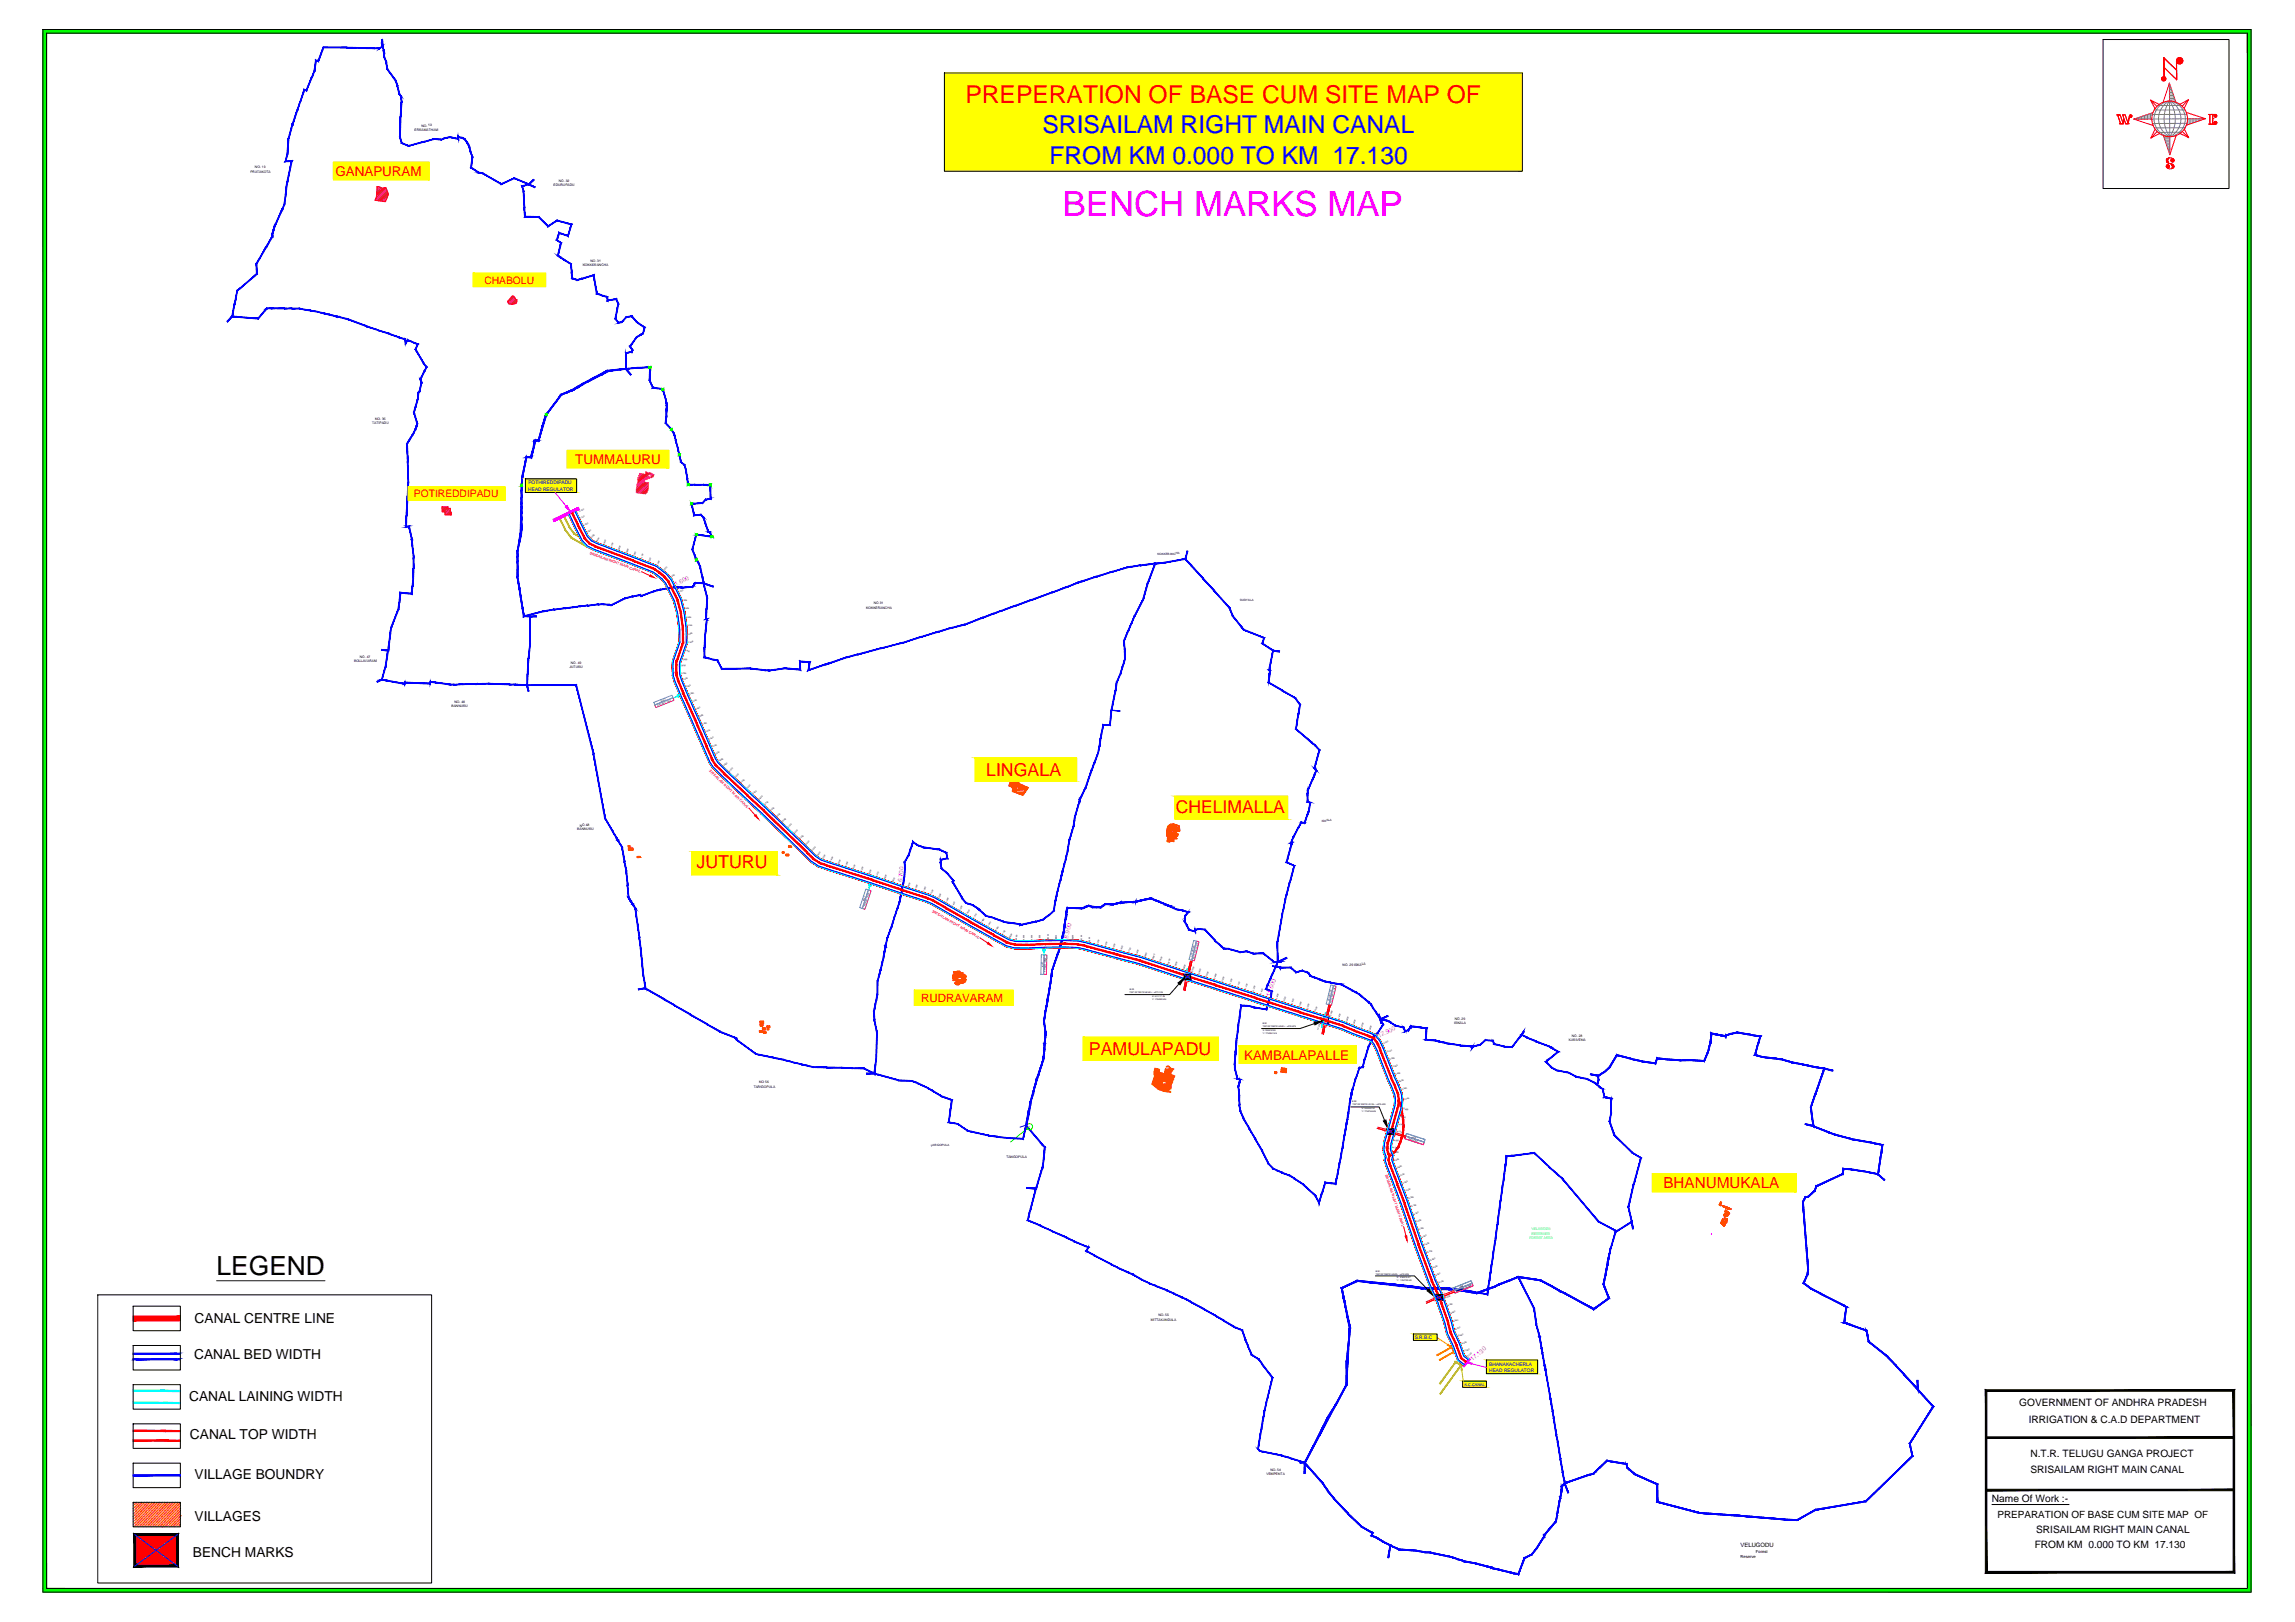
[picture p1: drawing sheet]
<svg xmlns="http://www.w3.org/2000/svg" width="841mm" height="594mm" viewBox="0 0 841 594" stroke-linecap="round" stroke-linejoin="round" font-family="sans-serif">
<defs><g id="words">
<text font-size="12.7" fill="#f0f" x="389.4" y="79.3">BENCH MARKS MAP</text>
<text font-size="9.7" x="79.4" y="467">LEGEND</text>
<text font-size="9" fill="#f00" x="353.8" y="37.6">PREPERATION OF BASE CUM SITE MAP OF</text>
<g font-size="9" fill="#00f">
<text x="382" y="48.7">SRISAILAM RIGHT MAIN CANAL</text>
<text x="384.6" y="60.1">FROM KM 0.000 TO KM 17.130</text>
</g>
<g font-size="6.5" fill="#f00">
<text x="361.4" y="284.4">LINGALA</text>
<text x="255.2" y="317.8">JUTURU</text>
<text x="399" y="386.5">PAMULAPADU</text>
</g>
<text font-size="6.4" fill="#f00" x="430.8" y="297.9">CHELIMALLA</text>
<text font-size="5.6" fill="#f00" x="609.6" y="435.1">BHANUMUKALA</text>
<g font-size="5">
<text x="71.3" y="484.4">CANAL CENTRE LINE</text>
<text x="71.2" y="497.9">CANAL BED WIDTH</text>
<text x="69.3" y="513.1">CANAL LAINING WIDTH</text>
<text x="69.6" y="527">CANAL TOP WIDTH</text>
<text x="71.3" y="541.9">VILLAGE BOUNDRY</text>
<text x="71.3" y="557">VILLAGES</text>
<text x="70.7" y="570.2">BENCH MARKS</text>
</g>
<g font-size="4.9" fill="#f00">
<text x="122.9" y="64.4">GANAPURAM</text>
<text x="210.8" y="169.8">TUMMALURU</text>
<text x="455.9" y="388.1">KAMBALAPALLE</text>
</g>
<text font-size="4.2" fill="#f00" x="337.5" y="366.9">RUDRAVARAM</text>
<g font-size="3.8" fill="#f00">
<text x="177.5" y="103.8">CHABOLU</text>
<text x="151.7" y="182.2">POTIREDDIPADU</text>
</g>
<g font-size="3.7">
<text x="740" y="514.9">GOVERNMENT OF ANDHRA PRADESH</text>
<text x="743.4" y="521.3">IRRIGATION &amp; C.A.D DEPARTMENT</text>
<text x="744.1" y="533.6">N.T.R. TELUGU GANGA PROJECT</text>
<text x="744.1" y="539.6">SRISAILAM RIGHT MAIN CANAL</text>
<text x="730" y="550.2">Name Of Work :-</text>
<text x="746.1" y="561.4">SRISAILAM RIGHT MAIN CANAL</text>
<text x="745.7" y="566.8">FROM KM 0.000 TO KM 17.130</text>
</g>
<text font-size="3.6" x="732" y="556">PREPARATION OF BASE CUM SITE MAP OF</text>
<g font-size="2.2" fill="#f0f">
<text x="247.7" y="214.7" transform="rotate(-27 247.7 214.7)">1.600</text>
<text x="330.6" y="323.2" transform="rotate(-84 330.6 323.2)">6.700</text>
<text x="391.4" y="343.7" transform="rotate(-77 391.4 343.7)">8.900</text>
<text x="465.5" y="365.3" transform="rotate(-71 465.5 365.3)">11.500</text>
<text x="505.4" y="380.2" transform="rotate(-27 505.4 380.2)">12.900</text>
<text x="539.6" y="498.6" transform="rotate(-41 539.6 498.6)">17.130</text>
</g>
<text font-size="2.2" x="637.9" y="566.5" transform="rotate(-1 637.9 566.5)">VELUGODU</text>
<g font-size="1.8" fill="#00f">
<text x="193.6" y="179.7">HEAD REGULATOR</text>
<text x="193.6" y="177.4">POTHIREDDIPADU</text>
<text x="518.4" y="490.4">S.R.B.C</text>
<text x="545.7" y="502.5">HEAD REGULATOR</text>
<text x="545.8" y="500.2">BHANAKACHERLA</text>
</g>
<g font-size="1.5">
<text x="643.4" y="568.7">Forest</text>
<text x="637.8" y="570.6">Reserve</text>
</g>
<text font-size="1.4" fill="#00f" x="536.8" y="507.5">K.C.CANAL</text>
<g font-size="1.3" fill="#f00">
<text x="216.1" y="202.9" transform="rotate(20 216.1 202.9)">SRISAILAM RIGHT MAIN CANAL</text>
<text x="259.8" y="282.4" transform="rotate(44 259.8 282.4)">SRISAILAM RIGHT MAIN CANAL</text>
<text x="341.5" y="334" transform="rotate(30 341.5 334)">SRISAILAM RIGHT MAIN CANAL</text>
<text x="507.6" y="430.4" transform="rotate(72 507.6 430.4)">SRISAILAM RIGHT MAIN CANAL</text>
</g>
<g font-size="1.2">
<text x="151.9" y="48" transform="rotate(-1 151.9 48)">ERRAMATHAM</text>
<text x="154.4" y="46.4" transform="rotate(-1 154.4 46.4)">NO. 10</text>
<text x="91.8" y="63.4" transform="rotate(-1 91.8 63.4)">PRATAKOTA</text>
<text x="93.4" y="61.5" transform="rotate(-1 93.4 61.5)">NO. 19</text>
<text x="202.8" y="68" transform="rotate(-1 202.8 68)">EDURUPADU</text>
<text x="204.8" y="66.6" transform="rotate(-1 204.8 66.6)">NO. 32</text>
<text x="216.3" y="95.9" transform="rotate(-1 216.3 95.9)">NO. 31</text>
<text x="213.5" y="97.5" transform="rotate(-1 213.5 97.5)">KOKKERANCHA</text>
<text x="136.4" y="155.4">TATIPADU</text>
<text x="137.5" y="153.8" transform="rotate(-1 137.5 153.8)">NO. 35</text>
<text x="320.2" y="221.3" transform="rotate(-1 320.2 221.3)">NO 31</text>
<text x="317.5" y="223" transform="rotate(-1 317.5 223)">KOKKERANCHA</text>
<text x="129.8" y="242.6" transform="rotate(-1 129.8 242.6)">BOLLAVARAM</text>
<text x="131.9" y="241" transform="rotate(-1 131.9 241)">NO. 47</text>
<text x="208.7" y="244.8">JUTURU</text>
<text x="209.2" y="243.3" transform="rotate(-1 209.2 243.3)">NO. 49</text>
<text x="166.6" y="257.4" transform="rotate(-1 166.6 257.4)">NO. 48</text>
<text x="165.5" y="259" transform="rotate(-1 165.5 259)">BANNURU</text>
<text x="211.6" y="304.1" transform="rotate(-1 211.6 304.1)">BANNURU</text>
<text x="212.4" y="302.7" transform="rotate(-1 212.4 302.7)">NO 48</text>
<text x="492" y="353.7" transform="rotate(-1 492 353.7)">NO. 29 ISKALA</text>
<text x="532.9" y="375.1" transform="rotate(-1 532.9 375.1)">ISKALA</text>
<text x="533.1" y="373.6" transform="rotate(-1 533.1 373.6)">NO. 29</text>
<text x="574.9" y="381.3" transform="rotate(-1 574.9 381.3)">KARIVENA</text>
<text x="576" y="379.9" transform="rotate(-1 576 379.9)">NO. 28</text>
<text x="276.2" y="398.4" transform="rotate(-1 276.2 398.4)">TARIGOPULA</text>
<text x="278.2" y="396.8" transform="rotate(-1 278.2 396.8)">NO 56</text>
<text x="368.8" y="424.3" transform="rotate(-1 368.8 424.3)">TANGOPULA</text>
<text x="421.7" y="483.9" transform="rotate(-1 421.7 483.9)">MITTAKANDALA</text>
<text x="424.5" y="482.1" transform="rotate(-1 424.5 482.1)">NO. 55</text>
<text x="465.6" y="538.6" transform="rotate(-1 465.6 538.6)">NO. 54</text>
<text x="464.1" y="540.2" transform="rotate(-1 464.1 540.2)">VEMPENTA</text>
</g>
<g font-size="1.2" fill="#0f0">
<text x="560.5" y="453.8" transform="rotate(-1 560.5 453.8)">FOREST AREA</text>
<text x="561.2" y="452.3" transform="rotate(-1 561.2 452.3)">RESERVED</text>
<text x="561.4" y="450.6" transform="rotate(-1 561.4 450.6)">VELUGODU</text>
</g>
<g font-size="1.1">
<text x="424.2" y="203.4" transform="rotate(-3 424.2 203.4)">KOKKERANCHA</text>
<text x="454.4" y="220.3" transform="rotate(-2 454.4 220.3)">DUDYALA</text>
<text x="484.3" y="300.9" transform="rotate(-3 484.3 300.9)">ISKALA</text>
<text x="341.1" y="419.9" transform="rotate(-3 341.1 419.9)">TARIGOPULA</text>
</g>
<g font-size=".8">
<text x="413.9" y="363.7">TOP OF DECK LEVEL : +273.125</text>
<text x="414.1" y="362.5">B.M.</text>
<text x="422.2" y="365.1">X: 231717.92</text>
<text x="422.2" y="366.3">Y: 1754063.06</text>
<text x="462.7" y="376.3">TOP OF DECK LEVEL : +278.872</text>
<text x="462.7" y="375.2">B.M.</text>
<text x="462.7" y="377.6">X: 233410.82</text>
<text x="462.7" y="378.7">Y: 1753521.63</text>
<text x="495.6" y="403.7">B.M.</text>
<text x="495.6" y="404.9">TOP OF DECK LEVEL : +278.423</text>
<text x="499" y="406.3">X: 234209.78</text>
<text x="499" y="407.5">Y: 1752162.89</text>
<text x="504.2" y="466.9">TOP OF DECK LEVEL : +274.805</text>
<text x="504.2" y="465.8">B.M.</text>
<text x="511.9" y="468.2">X: 234810.47</text>
<text x="511.9" y="469.3">Y: 1750125.62</text>
</g>
<g font-size=".7">
<text x="212.5" y="187.6" transform="rotate(-27 212.5 187.6)">0.000</text>
<text x="212.7" y="190.1" transform="rotate(-27 212.7 190.1)">0.100</text>
<text x="214" y="192.7" transform="rotate(-27 214 192.7)">0.200</text>
<text x="215.2" y="195.2" transform="rotate(-27 215.2 195.2)">0.300</text>
<text x="216.8" y="197.2" transform="rotate(-48 216.8 197.2)">0.400</text>
<text x="218.8" y="198.5" transform="rotate(-60 218.8 198.5)">0.500</text>
<text x="221.6" y="199.6" transform="rotate(-72 221.6 199.6)">0.600</text>
<text x="224.3" y="200.6" transform="rotate(-72 224.3 200.6)">0.700</text>
<text x="227" y="201.6" transform="rotate(-72 227 201.6)">0.800</text>
<text x="229.8" y="202.7" transform="rotate(-72 229.8 202.7)">0.900</text>
<text x="232.6" y="203.7" transform="rotate(-72 232.6 203.7)">1.000</text>
<text x="235.3" y="204.8" transform="rotate(-72 235.3 204.8)">1.100</text>
<text x="238.1" y="206" transform="rotate(-72 238.1 206)">1.200</text>
<text x="241.2" y="207.1" transform="rotate(-72 241.2 207.1)">1.300</text>
<text x="243.4" y="209" transform="rotate(-49 243.4 209)">1.400</text>
<text x="245.8" y="211.5" transform="rotate(-27 245.8 211.5)">1.500</text>
<text x="248.9" y="217.1" transform="rotate(-27 248.9 217.1)">1.700</text>
<text x="250.1" y="220.3" transform="rotate(-13 250.1 220.3)">1.800</text>
<text x="250.8" y="223.3" transform="rotate(-13 250.8 223.3)">1.900</text>
<text x="251.6" y="226.3" transform="rotate(-3 251.6 226.3)">2.000</text>
<text x="251.9" y="229.3" transform="rotate(-4 251.9 229.3)">2.100</text>
<text x="252.1" y="232.5" transform="rotate(-4 252.1 232.5)">2.200</text>
<text x="251.1" y="238.5" transform="rotate(10 251.1 238.5)">2.400</text>
<text x="252.2" y="235.4" transform="rotate(-4 252.2 235.4)">2.300</text>
<text x="249.6" y="243.8" transform="rotate(12 249.6 243.8)">2.600</text>
<text x="250.1" y="241.6" transform="rotate(12 250.1 241.6)">2.500</text>
<text x="249.7" y="246.8">2.700</text>
<text x="250.3" y="249" transform="rotate(-12 250.3 249)">2.800</text>
<text x="251.5" y="251.8" transform="rotate(-18 251.5 251.8)">2.900</text>
<text x="242.3" y="257" transform="rotate(-20 242.3 257)">INLET</text>
<text x="252.7" y="254.5" transform="rotate(-18 252.7 254.5)">3.000</text>
<text x="253.9" y="257.2" transform="rotate(-24 253.9 257.2)">3.100</text>
<text x="241.1" y="258.5" transform="rotate(-21 241.1 258.5)">KM 2.900 / 2.950</text>
<text x="255.1" y="260" transform="rotate(-24 255.1 260)">3.200</text>
<text x="256.2" y="262.7" transform="rotate(-24 256.2 262.7)">3.300</text>
<text x="257.5" y="265.6" transform="rotate(-24 257.5 265.6)">3.400</text>
<text x="258.7" y="268.2" transform="rotate(-24 258.7 268.2)">3.500</text>
<text x="259.9" y="271" transform="rotate(-24 259.9 271)">3.600</text>
<text x="261.1" y="273.7" transform="rotate(-24 261.1 273.7)">3.700</text>
<text x="262.2" y="276.4" transform="rotate(-24 262.2 276.4)">3.800</text>
<text x="263.5" y="278.8" transform="rotate(-24 263.5 278.8)">3.900</text>
<text x="265.3" y="280.7" transform="rotate(-40 265.3 280.7)">4.000</text>
<text x="267.3" y="282.7" transform="rotate(-39 267.3 282.7)">4.100</text>
<text x="269.5" y="284.8" transform="rotate(-40 269.5 284.8)">4.200</text>
<text x="271.7" y="286.9" transform="rotate(-39 271.7 286.9)">4.300</text>
<text x="273.7" y="288.9" transform="rotate(-40 273.7 288.9)">4.400</text>
<text x="276" y="291" transform="rotate(-40 276 291)">4.500</text>
<text x="278.2" y="292.9" transform="rotate(-40 278.2 292.9)">4.600</text>
<text x="280.3" y="294.9" transform="rotate(-40 280.3 294.9)">4.700</text>
<text x="282.5" y="297.1" transform="rotate(-40 282.5 297.1)">4.800</text>
<text x="284.7" y="299.2" transform="rotate(-39 284.7 299.2)">4.900</text>
<text x="286.8" y="301.1" transform="rotate(-40 286.8 301.1)">5.000</text>
<text x="288.8" y="303.1" transform="rotate(-39 288.8 303.1)">5.100</text>
<text x="291.1" y="305.4" transform="rotate(-40 291.1 305.4)">5.200</text>
<text x="293.3" y="307.3" transform="rotate(-40 293.3 307.3)">5.300</text>
<text x="295.4" y="309.4" transform="rotate(-39 295.4 309.4)">5.400</text>
<text x="297.6" y="311.6" transform="rotate(-40 297.6 311.6)">5.500</text>
<text x="299.6" y="313.4" transform="rotate(-51 299.6 313.4)">5.600</text>
<text x="301.8" y="314.6" transform="rotate(-65 301.8 314.6)">5.700</text>
<text x="304.6" y="315.6" transform="rotate(-63 304.6 315.6)">5.800</text>
<text x="307.5" y="316.6" transform="rotate(-69 307.5 316.6)">5.900</text>
<text x="310.2" y="317.5" transform="rotate(-70 310.2 317.5)">6.000</text>
<text x="312.9" y="318.4" transform="rotate(-70 312.9 318.4)">6.100</text>
<text x="315.9" y="319.4" transform="rotate(-69 315.9 319.4)">6.200</text>
<text x="318.8" y="320.2" transform="rotate(-69 318.8 320.2)">6.300</text>
<text x="321.5" y="321.1" transform="rotate(-70 321.5 321.1)">6.400</text>
<text x="324.4" y="322" transform="rotate(-69 324.4 322)">6.500</text>
<text x="327.4" y="323.1" transform="rotate(-69 327.4 323.1)">6.600</text>
<text x="333.1" y="325" transform="rotate(-70 333.1 325)">6.800</text>
<text x="335.8" y="325.9" transform="rotate(-70 335.8 325.9)">6.900</text>
<text x="338.8" y="326.7" transform="rotate(-70 338.8 326.7)">7.000</text>
<text x="341.5" y="327.6" transform="rotate(-69 341.5 327.6)">7.100</text>
<text x="344.4" y="329.1" transform="rotate(-70 344.4 329.1)">7.200</text>
<text x="316.6" y="330.1" transform="rotate(-71 316.6 330.1)">INLET</text>
<text x="317" y="332" transform="rotate(-71 317 332)">KM 6.350 / 5.900</text>
<text x="347.1" y="330.6" transform="rotate(-69 347.1 330.6)">7.300</text>
<text x="349.4" y="332" transform="rotate(-70 349.4 332)">7.400</text>
<text x="352.1" y="333.5" transform="rotate(-70 352.1 333.5)">7.500</text>
<text x="354.6" y="334.9" transform="rotate(-60 354.6 334.9)">7.600</text>
<text x="357.1" y="336.5" transform="rotate(-62 357.1 336.5)">7.700</text>
<text x="360" y="338" transform="rotate(-61 360 338)">7.800</text>
<text x="362.3" y="339.3" transform="rotate(-60 362.3 339.3)">7.900</text>
<text x="365.2" y="341" transform="rotate(-60 365.2 341)">8.000</text>
<text x="367.6" y="342.4" transform="rotate(-60 367.6 342.4)">8.100</text>
<text x="370.1" y="343.7" transform="rotate(-61 370.1 343.7)">8.200</text>
<text x="372.6" y="344.3" transform="rotate(-81 372.6 344.3)">8.300</text>
<text x="375.4" y="344.3" transform="rotate(-90 375.4 344.3)">8.400</text>
<text x="378.4" y="344.3" transform="rotate(-90 378.4 344.3)">8.500</text>
<text x="381.3" y="344.3" transform="rotate(-91 381.3 344.3)">8.600</text>
<text x="384.4" y="344" transform="rotate(-90 384.4 344)">8.700</text>
<text x="387.3" y="344" transform="rotate(-90 387.3 344)">8.800</text>
<text x="393.3" y="344.1" transform="rotate(-89 393.3 344.1)">9.000</text>
<text x="396.6" y="344.3" transform="rotate(-89 396.6 344.3)">9.100</text>
<text x="399.5" y="345.1" transform="rotate(-89 399.5 345.1)">9.200</text>
<text x="402.3" y="346" transform="rotate(-72 402.3 346)">9.300</text>
<text x="405.3" y="346.7" transform="rotate(-70 405.3 346.7)">9.400</text>
<text x="408.3" y="347.5" transform="rotate(-72 408.3 347.5)">9.500</text>
<text x="411.1" y="348.3" transform="rotate(-72 411.1 348.3)">9.600</text>
<text x="413.9" y="349" transform="rotate(-72 413.9 349)">9.700</text>
<text x="416.8" y="349.8" transform="rotate(-72 416.8 349.8)">9.800</text>
<text x="419.8" y="350.6" transform="rotate(-72 419.8 350.6)">9.900</text>
<text x="422.6" y="351.7" transform="rotate(-72 422.6 351.7)">10.000</text>
<text x="425.3" y="352.5" transform="rotate(-72 425.3 352.5)">10.100</text>
<text x="428.3" y="353.5" transform="rotate(-72 428.3 353.5)">10.200</text>
<text x="436.8" y="350.4" transform="rotate(-76 436.8 350.4)">SP CUM SLB</text>
<text x="437.6" y="351.2" transform="rotate(-76 437.6 351.2)">KM 10.450 / 10.400</text>
<text x="382.2" y="354.2" transform="rotate(-88 382.2 354.2)">INLET</text>
<text x="383.2" y="355.9" transform="rotate(-88 383.2 355.9)">KM 8.650 / 9.850</text>
<text x="430.9" y="354.4" transform="rotate(-72 430.9 354.4)">10.300</text>
<text x="433.9" y="355.3" transform="rotate(-71 433.9 355.3)">10.400</text>
<text x="437" y="356.4" transform="rotate(-71 437 356.4)">10.500</text>
<text x="439.5" y="357.1" transform="rotate(-72 439.5 357.1)">10.600</text>
<text x="442.3" y="358" transform="rotate(-72 442.3 358)">10.700</text>
<text x="445.2" y="358.9" transform="rotate(-72 445.2 358.9)">10.800</text>
<text x="448" y="359.9" transform="rotate(-71 448 359.9)">10.900</text>
<text x="450.9" y="360.7" transform="rotate(-72 450.9 360.7)">11.000</text>
<text x="453.7" y="361.7" transform="rotate(-72 453.7 361.7)">11.100</text>
<text x="456.5" y="362.6" transform="rotate(-71 456.5 362.6)">11.200</text>
<text x="459.5" y="363.3" transform="rotate(-72 459.5 363.3)">11.300</text>
<text x="462.2" y="364.3" transform="rotate(-72 462.2 364.3)">11.400</text>
<text x="468" y="366.2" transform="rotate(-72 468 366.2)">11.600</text>
<text x="470.7" y="367.2" transform="rotate(-72 470.7 367.2)">11.700</text>
<text x="473.6" y="368.1" transform="rotate(-71 473.6 368.1)">11.800</text>
<text x="476.4" y="368.9" transform="rotate(-72 476.4 368.9)">11.900</text>
<text x="479.2" y="369.9" transform="rotate(-72 479.2 369.9)">12.000</text>
<text x="482.1" y="370.8" transform="rotate(-71 482.1 370.8)">12.100</text>
<text x="487.1" y="366.6" transform="rotate(-76 487.1 366.6)">SP CUM SLB</text>
<text x="487.9" y="367.4" transform="rotate(-76 487.9 367.4)">KM 12.240 / 12.265</text>
<text x="483.2" y="377.2" transform="rotate(-72 483.2 377.2)">12.200</text>
<text x="487.7" y="372.5" transform="rotate(-72 487.7 372.5)">12.300</text>
<text x="490.7" y="373.4" transform="rotate(-72 490.7 373.4)">12.400</text>
<text x="493.7" y="374.4" transform="rotate(-72 493.7 374.4)">12.500</text>
<text x="496.2" y="375.5" transform="rotate(-71 496.2 375.5)">12.600</text>
<text x="499.1" y="376.7" transform="rotate(-72 499.1 376.7)">12.700</text>
<text x="502" y="377.7" transform="rotate(-72 502 377.7)">12.800</text>
<text x="506.9" y="382.6" transform="rotate(-27 506.9 382.6)">13.000</text>
<text x="508.1" y="385.5" transform="rotate(-16 508.1 385.5)">13.100</text>
<text x="509.1" y="388.3" transform="rotate(-19 509.1 388.3)">13.200</text>
<text x="510.2" y="391.1" transform="rotate(-18 510.2 391.1)">13.300</text>
<text x="511.2" y="393.8" transform="rotate(-19 511.2 393.8)">13.400</text>
<text x="512.3" y="396.5" transform="rotate(-19 512.3 396.5)">13.500</text>
<text x="513.6" y="399.3" transform="rotate(-18 513.6 399.3)">13.600</text>
<text x="513.9" y="406.2" transform="rotate(11 513.9 406.2)">13.800</text>
<text x="514.2" y="402.8" transform="rotate(-4 514.2 402.8)">13.700</text>
<text x="512.2" y="411.9" transform="rotate(11 512.2 411.9)">14.000</text>
<text x="513" y="409.1" transform="rotate(11 513 409.1)">13.900</text>
<text x="510.5" y="417.7" transform="rotate(12 510.5 417.7)">14.200</text>
<text x="511.6" y="414.4" transform="rotate(12 511.6 414.4)">14.100</text>
<text x="516.3" y="417.3" transform="rotate(19 516.3 417.3)">KM 14.120</text>
<text x="517.5" y="416.7" transform="rotate(18 517.5 416.7)">DLB</text>
<text x="510" y="420.4" transform="rotate(12 510 420.4)">14.300</text>
<text x="510.5" y="422.6" transform="rotate(-10 510.5 422.6)">14.400</text>
<text x="510.6" y="425.4" transform="rotate(-16 510.6 425.4)">14.500</text>
<text x="511.8" y="428.1" transform="rotate(-22 511.8 428.1)">14.600</text>
<text x="512.8" y="431" transform="rotate(-23 512.8 431)">14.700</text>
<text x="513.8" y="433.6" transform="rotate(-19 513.8 433.6)">14.800</text>
<text x="514.9" y="436.4" transform="rotate(-20 514.9 436.4)">14.900</text>
<text x="516" y="439.3" transform="rotate(-19 516 439.3)">15.000</text>
<text x="517" y="442.1" transform="rotate(-19 517 442.1)">15.100</text>
<text x="517.9" y="445" transform="rotate(-20 517.9 445)">15.200</text>
<text x="518.9" y="447.8" transform="rotate(-19 518.9 447.8)">15.300</text>
<text x="519.7" y="450.6" transform="rotate(-19 519.7 450.6)">15.400</text>
<text x="520.8" y="453.5" transform="rotate(-20 520.8 453.5)">15.500</text>
<text x="521.8" y="456.2" transform="rotate(-19 521.8 456.2)">15.600</text>
<text x="522.9" y="459" transform="rotate(-20 522.9 459)">15.700</text>
<text x="524" y="461.9" transform="rotate(-20 524 461.9)">15.800</text>
<text x="524.9" y="464.7" transform="rotate(-20 524.9 464.7)">15.900</text>
<text x="525.9" y="467.4" transform="rotate(-20 525.9 467.4)">16.000</text>
<text x="527" y="470.2" transform="rotate(-19 527 470.2)">16.100</text>
<text x="528.2" y="472.8" transform="rotate(-19 528.2 472.8)">16.200</text>
<text x="533.8" y="473.1" transform="rotate(-21 533.8 473.1)">KM 16.265 / 16.200</text>
<text x="535.1" y="471.6" transform="rotate(-22 535.1 471.6)">SLB</text>
<text x="529.5" y="475.6" transform="rotate(-19 529.5 475.6)">16.300</text>
<text x="530.3" y="478.5" transform="rotate(-20 530.3 478.5)">16.400</text>
<text x="531.4" y="481.2" transform="rotate(-20 531.4 481.2)">16.500</text>
<text x="532.4" y="484.3" transform="rotate(-19 532.4 484.3)">16.600</text>
<text x="533.2" y="487.1" transform="rotate(-20 533.2 487.1)">16.700</text>
<text x="534.2" y="489.6" transform="rotate(-19 534.2 489.6)">16.800</text>
<text x="535.5" y="492.4" transform="rotate(-19 535.5 492.4)">16.900</text>
<text x="536.5" y="495.1" transform="rotate(-20 536.5 495.1)">17.000</text>
<text x="537.8" y="497.2" transform="rotate(-41 537.8 497.2)">17.100</text>
</g>
</g></defs>
<!-- layer: STREAM -->
<g fill="none" stroke="#0ff" stroke-width=".37">
<path d="M433.8 358.6h.1M433.8 358.4h.1M433.9 358.3h.1M433.9 358.6h.1M434 358.1h.1M434 358.2l-.1 .1M434 358.3l-.1 .1M434 358.6v.1M434.1 357.7h.1M434.1 357.6h.7M434.1 358.6l.3 .1M434.1 357.8h.1"/>
<path d="M434.1 358l-.1 .1M434.2 357.7h-.1M434.2 357.3h.7M434.2 357.3h.1M434.2 358.1h.1M434.2 358.5h-.1M434.2 358.7h.3M434.3 357h.1M434.3 357.1h.1M434.3 357.3l-.2 .1M434.3 357.3h.5M434.3 357.7l-.1 .1"/>
<path d="M434.3 358.5l-.4 .1M434.3 358.5h.3M434.4 356.7h.1M434.4 357.4h-.1M434.4 358.6h-.1M434.4 356.6v.1M434.4 356.6h.3M434.4 357h-.1M434.4 358.3l-.4 .1M434.4 358.2h-.1M434.4 358.8h.1M434.4 356.4h.1"/>
<path d="M434.4 356.5h.3M434.4 357v.1M434.4 357h.5M434.4 358.2h.2M434.4 358.2v.1M434.5 358.8h.1M434.5 356.7h-.1M434.5 357.5h-.4M434.5 358.3h.1M434.5 358.6l-.1 .1M434.6 358.4h.1M434.6 356.7h.1"/>
<path d="M434.6 357.5l-.5 .1M434.6 357.5h.3M434.6 357.9h-.1M434.6 358.4l-.8 .1M434.6 358.6h-.2M434.6 357.1l-.1 .1M434.6 358.1l-.7 .1M434.6 358.3h.1M434.6 358.3v.1M434.7 358.2h.1M434.7 356.4h-.1M434.7 357.5l-.1 .1"/>
<path d="M434.7 358.1h.1M434.7 356.9h.2M434.7 357.2h-.1M434.7 357.9h.1M434.7 358l-.7 .1M434.7 357.2v.1M434.8 356.4h.1M434.8 357.8h.1M434.8 356.4h-.1M434.8 356.2h-.2M434.8 356.4l-.1 .2M434.8 357.8l-.8 .1h.6"/>
<path d="M434.8 357.7l-.5 .1M434.8 356.1l.2-1.2 .2 .1-.1 1.2M434.8 357.3h.1M434.8 357.6h-.1M434.8 356.2h.3M434.9 356.4h.1M434.9 357.4h.1M434.9 356.9l-.6 .1M434.9 356.5l-.1 .1M434.9 357.4l-.5 .1M434.9 356.2h-.1M434.9 356.9v.1"/>
<path d="M434.9 357.3h-.1M434.9 355.7v.1M434.9 355.7h.2M434.9 356.2l-.4 .2M434.9 355.5h.1M435 356.9h.1M435 357l-.5 .1M435 357.1h-.1M435 355.2h.1M435 356.8h.1M435 356.2l-.1 .1M435 355h.2"/>
<path d="M435 355h.1M435 355.5v.1M435 355.9h-.1M435.1 356.1h.1M435.1 355.8l-.3 .1M435.1 355.9l-.4 .2M435.1 356.4l-.2 .1M435.1 356.6l-.7 .2M435.1 356.7v.1M435.1 356.2h.1M435.1 356.2l-.2 .2M435.1 356.6h-.6"/>
<path d="M435.1 354.9h.1M435.1 355l-.1 .1M435.1 355.4l-.1 .1M435.1 355.5h.1M435.1 355.6h.1M435.2 355.4h.1M435.2 355.2h-.1M435.2 355.2h.1M435.2 355.1l-.2 .1M435.2 355.2l-.2 .1M484.3 376.2h.1M484.4 376.1h.1"/>
<path d="M484.4 376h.1M484.4 376.2h.1M484.5 375.6h.2M484.5 376.1l-.1 .1M484.5 375.2h.1M484.5 376.3h.1M484.5 374.9v.6M484.5 375.8h.1M484.6 374.4h.1M484.6 374.6l-.1 .1M484.6 375h-.1M484.6 374.9h.1"/>
<path d="M484.6 375.2h.2M484.6 376.3h.1M484.6 376.2h.1M484.6 374.3h.1M484.6 375l-.1 .2M484.6 376.1l-.1 .1M484.6 375.8h.1M484.6 374.1h.1M484.6 374.2h.5M484.6 375.5v.1M484.6 375.7h-.1M484.6 375.8l-.2 .2"/>
<path d="M484.6 376h.1M484.6 376l-.1 .1M484.7 374.8h-.1M484.7 375.1l-.1 .1M484.7 375l.3 .1M484.7 375.5h.1M484.7 374.7h.1M484.7 374.8v.1M484.7 374.8h.1M484.8 373.8h.1M484.8 374.1h-.1M484.8 373.9l-.1 .1"/>
<path d="M484.8 375.1l-.1 .1M484.8 373.6h.4M484.9 373.4h.1M484.9 374.8l-.1 .1M484.9 375.2h-.3M484.9 373.7l-.1 .1M484.9 374.4h-.1M484.9 375.2l-.4 .2M484.9 375.2h.1M484.9 373.2l.4 .1M484.9 374.1v.1M484.9 374.4l-.3 .2"/>
<path d="M485 373.8h-.1M485 374.9l-.1 .1M485 375.1l-.4 1.2-.3-.1 .3-.4M485 373.8l-.3 .1M485 373.8h.5M485 374.7h.2M485 374.9h.1M485 374.9h-.1M485 375h.1M485.1 372.7h.1M485.1 373.4h.5M485.1 374.9h.1"/>
<path d="M485.1 373.8v.1M485.2 372.4h.1M485.2 373.5h-.3M485.2 374.7h-.4M485.2 374.8l-.7 .1M485.2 374.8h.1M485.2 373.5h.1M485.2 374.7h.1M485.2 372.7l-.1 .1M485.2 373.1v.1M485.2 373.9l-.5 .1M485.2 374.3v.1"/>
<path d="M485.3 374.5h.1M485.3 372.4l-.1 .1M485.3 373.1l.3 .1M485.3 373.6h.2M485.3 374.6l-.7 .1M485.3 374.3h.1M485.3 372.1l.4-1.2 .3 .1-.4 1.4M485.3 372.2h.1M485.3 372.8l.2 .1M485.3 373.2h-.1M485.3 373.9l.2 .1M485.3 374.2h-.4"/>
<path d="M485.3 374h.1M485.3 374.4h-.4M485.4 374.1h.1M485.4 373.2l-.1 .1M485.4 374.2l-.8 .2M485.4 373.8l-.3 .1M485.4 374l-.7 .1M485.5 372.4h.1M485.5 373.9h.1M485.5 373.3v.1M485.5 373.6l-.7 .1M485.5 373.8h.1"/>
<path d="M485.5 371.9h.2M485.5 372.5h.1M485.5 373.7h.1M485.5 372.1l-.1 .1M485.5 372.9l-.6 .2M485.6 372.5h.1M485.6 373.5h.1M485.6 372.2h-.1M485.6 372.1l.1 .1M485.6 372.5l-.5 .1M485.6 373l-.6 .1M485.6 373.5l-.4 .1"/>
<path d="M485.7 371.5h.1M485.7 371.6l.1 .1M485.7 372.2l-.2 .1M485.7 372.6l-.6 .1M485.7 373.2l-.8 .2M485.7 373.1v.1M485.7 371.3h.1M485.7 371.8l-.1 .1M485.7 372.3v.1M485.7 372.5h.1M485.7 371.9h.1M485.8 372.1h.1"/>
<path d="M485.8 371.5l-.1 .1M485.8 371.6h.1M485.8 372l-.4 .2M485.8 372.8l-.8 .1M485.8 372.7l-.1 .1M485.8 371h.1M485.8 371.4l-.1 .1M485.8 371.5h.1M485.8 371.6h-.1M485.8 371.7l-.3 .2M485.8 372.2l-.6 .2M485.8 372.6l-.5 .1"/>
<path d="M485.9 371.1h.1M485.9 371.1l-.2 .1M485.9 371.2h.1M485.9 371.3h-.2M486 371l-.2 .1"/>
</g>
<!-- layer: STREAMS -->
<g fill="#f00" stroke="#f00" stroke-width=".37">
<path d="M434.1 357v1.6h2.1zM434.1 357h2.1v1.6z"/>
<path d="M508.4 413.6v1.6h2.2zM508.4 413.6h2.2v1.6z"/>
<path d="M484.6 373.1v1.6h2.1zM484.6 373.1h2.1v1.6z"/>
<path d="M49.4 562.1v11.5h15.6zM49.4 562.1h15.6v11.5z"/>
<path d="M526.3 474.4v1.6h2.2zM526.3 474.4h2.2v1.6z"/>
</g>
<!-- layer: 0 -->
<g fill="#f00" stroke="#f00" stroke-width=".37">
<path d="M512.4 402.9l1.3 2.4-.9-2.5zM512.4 402.9l1.3 2.4-.4 .1zM513.3 405.4l1.1 4.8-.7-4.9zM513.3 405.4l1.1 4.8h-.5zM513.9 410.2l.7 2.5-.2-2.5zM513.9 410.2l.7 2.5h-.5zM514.1 412.7l.2 3.1 .3-3.1zM514.1 412.7l.2 3.1-.5-.1zM513.8 415.7l.1 .9 .4-.8zM513.8 415.7l.1 .9-.4-.1zM513.5 416.5l-.3 2.3 .7-2.2zM513.5 416.5l-.3 2.3-.4-.1zM512.8 418.7l-.1 1.3 .5-1.2zM512.8 418.7l-.1 1.3-.4-.2zM512.3 419.8l-1 2.2 1.4-2zM512.3 419.8l-1 2.2-.3-.3zM511 421.7l-1.7 1.8 2-1.5zM509 423.2l2-1.5-1.7 1.8z"/>
<path d="M209.5 188l2.5 4.2-2.1-4.4zM209.5 188l2.5 4.2-.4 .1zM211.6 192.3l2.8 4.7-2.4-4.8zM211.6 192.3l2.8 4.7-.3 .3zM214.1 197.3l2 1.5-1.7-1.8zM214.1 197.3l2 1.5-.2 .4zM216.1 198.8l-.2 .4 2.3 .7zM215.9 199.2l2.3 .7-.2 .4zM218.2 199.9l-.2 .4 14.2 4.9zM218 200.3l14.2 4.9-.1 .4zM232.2 205.2l-.1 .4 7.9 2.7zM232.1 205.6l7.9 2.7-.2 .4zM240 208.3l-.2 .4 1.9 .8zM239.8 208.7l1.9 .8-.3 .3zM241.7 209.5l-.3 .3 2.3 1.3zM241.4 209.8l2.3 1.3-.4 .3zM243.7 211.1l-.4 .3 1.9 1.5zM243.3 211.4l1.9 1.5-.4 .3zM244.8 213.2l3.7 6.6-3.3-6.9zM244.8 213.2l3.7 6.6-.4 .1zM248.1 219.9l1.6 4.6-1.2-4.7zM248.1 219.9l1.6 4.6-.4 .1zM249.3 224.6l1.2 5.7-.8-5.8zM249.3 224.6l1.2 5.7h-.5zM250 230.3l.5 5.2v-5.2zM250 230.3l.5 5.2h-.4zM250.1 235.5l-1.9 6.7 2.3-6.7zM250.1 235.5l-1.9 6.7-.5-.1zM247.7 242.1l.3 1.4 .2-1.3zM247.7 242.1l.3 1.4h-.5zM247.5 243.5l.6 3.7-.1-3.7zM247.5 243.5l.6 3.7-.4 .1zM247.7 247.3l1 1.7-.6-1.8zM247.7 247.3l1 1.7-.4 .2zM248.3 249.2l2.3 4.5-1.9-4.7zM248.3 249.2l2.3 4.5-.4 .2zM250.2 253.9l5.4 11.1-5-11.3zM250.2 253.9l5.4 11.1-.4 .2zM255.2 265.2l3.9 8-3.5-8.2zM255.2 265.2l3.9 8-.4 .1zM258.7 273.3l2.7 5.2-2.3-5.3zM258.7 273.3l2.7 5.2-.4 .2zM261 278.7l1.4 1.3-1-1.5zM261 278.7l1.4 1.3-.4 .2zM262 280.2l3.5 2.9-3.1-3.1zM262 280.2l3.5 2.9-.3 .4zM265.5 283.1l-.3 .4 8.9 7.7zM265.2 283.5l8.9 7.7-.3 .3zM274.1 291.2l-.3 .3 6.3 5.3zM273.8 291.5l6.3 5.3-.3 .3zM280.1 296.8l-.3 .3 16.1 14.9zM279.8 297.1l16.1 14.9-.3 .4zM295.9 312l-.3 .4 2.5 1.9zM295.6 312.4l2.5 1.9-.3 .4zM298.1 314.3l-.3 .4 2.7 1.1zM297.8 314.7l2.7 1.1-.2 .5zM300.5 315.8l-.2 .5 2.6 .4zM300.3 316.3l2.6 .4-.1 .4zM302.9 316.7l-.1 .4 16.9 5zM302.8 317.1l16.9 5-.2 .4zM319.7 322.1l-.2 .4 10.6 3.1zM319.5 322.5l10.6 3.1-.1 .4zM330.1 325.6l-.1 .4 10 2.8zM330 326l10 2.8-.2 .4zM340 328.8l-.2 .4 2.4 .4zM339.8 329.2l2.4 .4-.3 .5zM342.2 329.6l-.3 .5 5 2.3zM341.9 330.1l5 2.3-.3 .4zM346.9 332.4l-.3 .4 8.8 4.5zM346.6 332.8l8.8 4.5-.3 .4zM355.4 337.3l-.3 .4 9.2 4.6zM355.1 337.7l9.2 4.6-.2 .4zM364.3 342.3l-.2 .4 4.8 2.2zM364.1 342.7l4.8 2.2-.2 .4zM368.9 344.9l-.2 .4 .5-.2zM368.7 345.3l.5-.2-.2 .4zM369.2 345.1l-.2 .4 3 .3zM369 345.5l3 .3v.4zM372 345.8v.4l4.5-.3zM372 346.2l4.5-.3v.4zM376.5 345.9v.4l6.4-.7zM376.5 346.3l6.4-.7 .1 .4zM382.9 345.6l.1 .4 7.4-.6zM383 346l7.4-.6v.5zM390.4 345.4v.5l4.5-.3zM390.4 345.9l4.5-.3v.4zM394.9 345.6v.4l2.6 .2zM394.9 346l2.6 .2-.1 .4zM397.5 346.2l-.1 .4 12.1 2.8zM397.4 346.6l12.1 2.8-.1 .5zM409.5 349.4l-.1 .5 8.4 1.7zM409.4 349.9l8.4 1.7-.1 .4zM417.8 351.6l-.1 .4 17.2 5.2zM417.7 352l17.2 5.2-.2 .4zM434.9 357.2l-.2 .4 10.7 3zM434.7 357.6l10.7 3-.2 .4zM445.4 360.6l-.2 .4 15.2 4.4zM445.2 361l15.2 4.4-.1 .4zM460.4 365.4l-.1 .4 16.2 4.7zM460.3 365.8l16.2 4.7-.2 .5zM476.5 370.5l-.2 .5 9.3 2.4zM476.3 371l9.3 2.4-.1 .4zM485.6 373.4l-.1 .4 6.7 1.7zM485.5 373.8l6.7 1.7-.2 .4zM492.2 375.5l-.2 .4 4.5 1.4zM492 375.9l4.5 1.4-.2 .4zM496.5 377.3l-.2 .4 5.6 1.6zM496.3 377.7l5.6 1.6-.2 .4zM501.9 379.3l-.2 .4 1.7 .3zM501.7 379.7l1.7 .3-.3 .4zM503.4 380l-.3 .4 1.7 1.4zM503.1 380.4l1.7 1.4-.4 .2zM504.4 382l1.5 2.2-1.1-2.4zM504.4 382l1.5 2.2-.4 .1zM505.5 384.3l4.5 10.4-4.1-10.5zM505.5 384.3l4.5 10.4-.4 .2zM509.6 394.9l1.8 2.9-1.4-3.1zM509.6 394.9l1.8 2.9-.4 .2zM511 398l1.5 2.8-1.1-3zM511 398l1.5 2.8-.4 .1zM512.1 400.9l.7 1.9-.3-2zM512.1 400.9l.7 1.9-.4 .1zM512.4 402.9l.2 2.3 .2-2.4zM512.4 402.9l.2 2.3h-.4zM512.2 405.2l-2.4 9.8 2.8-9.8zM512.2 405.2l-2.4 9.8-.4-.1zM509.4 414.9l-.6 3.7 1-3.6zM509.4 414.9l-.6 3.7-.4-.1zM508.4 418.5l.2 2.4 .2-2.3zM508.4 418.5l.2 2.4h-.5zM508.1 420.9l.9 1.6-.4-1.6zM508.1 420.9l.9 1.6-.4 .2zM508.6 422.7l.8 .6-.4-.8zM508.6 422.7l.8 .6-.5 .1zM508.9 423.4l.1 1.5 .4-1.6zM508.9 423.4l.1 1.5h-.4zM508.6 424.9l.9 1.3-.5-1.3zM508.6 424.9l.9 1.3-.5 .1zM509 426.3l3.2 7.2-2.7-7.3zM509 426.3l3.2 7.2-.4 .2zM511.8 433.7l3.2 7.2-2.8-7.4zM511.8 433.7l3.2 7.2-.4 .2zM514.6 441.1l5.4 14.6-5-14.8zM514.6 441.1l5.4 14.6-.4 .1zM519.6 455.8l5.3 13.3-4.9-13.4zM519.6 455.8l5.3 13.3-.4 .1zM524.5 469.2l1.8 2.8-1.4-2.9zM524.5 469.2l1.8 2.8-.5 .2zM525.8 472.2l1.9 2.9-1.4-3.1zM525.8 472.2l1.9 2.9-.4 .2zM527.3 475.3l1 1.5-.6-1.7zM527.3 475.3l1 1.5-.4 .2zM527.9 477l2.9 7.2-2.5-7.4zM527.9 477l2.9 7.2-.4 .1zM530.4 484.3l1.4 3.5-1-3.6zM530.4 484.3l1.4 3.5-.5 .2zM531.3 488l2.7 4.7-2.2-4.9zM531.3 488l2.7 4.7-.5 .1zM533.5 492.8l2.1 4.4-1.6-4.5zM533.5 492.8l2.1 4.4-.4 .3zM535.2 497.5l2.2 1.2-1.8-1.5zM535.2 497.5l2.2 1.2-.3 .3z"/>
</g>
<!-- layer: BOUNDARY -->
<g fill="#00f" stroke="#00f" stroke-width=".37">
<path d="M592.2 450.7h.2z"/>
<path d="M592 451l.2-.1z"/>
<path d="M389.2 343.2l-.4 3.3 .7-3.2zM389.2 343.2l-.4 3.3h-.3zM388.5 346.5l-.7 3 1-3zM388.5 346.5l-.7 3-.3-.2zM387.5 349.3l-1.8 6.1 2.1-5.9zM387.5 349.3l-1.8 6.1-.3-.1zM385.4 355.3l-.5 6.3 .8-6.2zM385.4 355.3l-.5 6.3h-.3zM384.6 361.6l-.8 6.2 1.1-6.2zM384.6 361.6l-.8 6.2h-.3zM383.5 367.8l-.8 6 1.1-6zM383.5 367.8l-.8 6h-.3zM382.4 373.8l.9 4.4-.6-4.4zM382.4 373.8l.9 4.4-.3 .1zM383 378.3l.3 .7v-.8zM383 378.3l.3 .7-.3-.1zM383 378.9v3.4l.3-3.3zM383 378.9v3.4l-.3-.1zM382.7 382.2l.3 .4v-.3zM382.7 382.2l.3 .4h-.3zM382.7 382.6l.1 2 .2-2zM382.7 382.6l.1 2-.3-.1zM382.5 384.5l.2 1.1 .1-1zM382.5 384.5l.2 1.1-.2-.1zM382.5 385.5l.1 1.9 .1-1.8zM382.5 385.5l.1 1.9h-.3zM382.3 387.4l.1 .8 .2-.8zM382.3 387.4l.1 .8h-.3zM382.1 388.2l-1.6 6.1 1.9-6.1zM382.1 388.2l-1.6 6.1-.2-.1zM380.3 394.2l-.9 3.5 1.1-3.4zM380.3 394.2l-.9 3.5-.2-.1zM379.2 397.6l-1.4 5.8 1.6-5.7zM379.2 397.6l-1.4 5.8-.3-.1zM377.5 403.3l-.3 3.4 .6-3.3zM377.5 403.3l-.3 3.4h-.3zM376.9 406.7l-.8 5.4 1.1-5.4zM376.9 406.7l-.8 5.4-.3 .1zM375.8 412.2l6.4 7.1-6.1-7.2zM375.8 412.2l6.4 7.1-.3 .1zM381.9 419.4l1.2 .8-.9-.9zM381.9 419.4l1.2 .8-.4 .1zM382.7 420.3l-.4 6.6 .8-6.7zM382.7 420.3l-.4 6.6-.3-.1zM382 426.8l.2 .8 .1-.7zM382 426.8l.2 .8-.3-.1zM381.9 427.5l-2.2 8 2.5-7.9zM381.9 427.5l-2.2 8-.2-.3zM376.2 435.2l3.5 .3-.2-.3zM376.3 434.9l3.2 .3h-3.3z"/>
<path d="M376.3 434.9l-.1 .3h3.6zM376.2 435.2h3.6l-.4 .3zM379.4 435.5l-1.8 8.2 2.2-8.5zM379.4 435.5l-1.8 8.2-.3-.1zM377.3 443.6l-.5 3.2 .8-3.1zM377.3 443.6l-.5 3.2-.4 .2zM376.4 447l4.9 1.8-4.5-2zM376.4 447l4.9 1.8-.1 .2zM381.3 448.8l-.1 .2 4.4 1.8zM381.2 449l4.4 1.8-.1 .3zM385.6 450.8l-.1 .3 5.3 2zM385.5 451.1l5.3 2-.1 .3zM390.8 453.1l-.1 .3 2.9 1.1zM390.7 453.4l2.9 1.1-.1 .2zM393.6 454.5l-.1 .2 5.5 2.1zM393.5 454.7l5.5 2.1-.4 .1zM398.6 456.9l-.3 1.2 .7-1.3zM398.6 456.9l-.3 1.2-.4 .1zM397.9 458.2l3.1 1.4-2.7-1.5zM397.9 458.2l3.1 1.4-.2 .3zM401 459.6l-.2 .3 6.4 3zM400.8 459.9l6.4 3-.1 .3zM407.2 462.9l-.1 .3 2.8 1.1zM407.1 463.2l2.8 1.1-.1 .3zM409.9 464.3l-.1 .3 4 1.4zM409.8 464.6l4 1.4-.1 .3zM413.8 466l-.1 .3 1.6 .4zM413.7 466.3l1.6 .4-.1 .3zM415.3 466.7l-.1 .3 2.9 1.3zM415.2 467l2.9 1.3-.2 .3zM418.1 468.3l-.2 .3 3.3 1.3zM417.9 468.6l3.3 1.3-.1 .3zM421.2 469.9l-.1 .3 2.5 .6zM421.1 470.2l2.5 .6-.1 .3zM423.6 470.8l-.1 .3 4.3 1.4zM423.5 471.1l4.3 1.4-.2 .3zM427.8 472.5l-.2 .3 2.7 .9zM427.6 472.8l2.7 .9-.1 .3zM430.3 473.7l-.1 .3 3.4 1.2zM430.2 474l3.4 1.2-.1 .3zM433.6 475.2l-.1 .3 1.2 .2zM433.5 475.5l1.2 .2-.2 .3zM434.7 475.7l-.2 .3 1.9 .7zM434.5 476l1.9 .7-.2 .2zM436.4 476.7l-.2 .2 5 2.4zM436.2 476.9l5 2.4-.2 .3zM441.2 479.3l-.2 .3 4.8 2.3zM441 479.6l4.8 2.3-.2 .3zM445.8 481.9l-.2 .3 3 1.4zM445.6 482.2l3 1.4-.1 .3zM448.6 483.6l-.1 .3 3.8 2zM448.5 483.9l3.8 2-.1 .3zM452.3 485.9l-.1 .3 3.2 .9zM452.2 486.2l3.2 .9-.3 .2zM455.1 487.3l1.4 3.3-1.1-3.5zM455.1 487.3l1.4 3.3-.3 .1zM456.2 490.7l1.2 2.1-.9-2.2zM456.2 490.7l1.2 2.1-.2 .2zM457.2 493l1.5 3-1.3-3.2zM457.2 493l1.5 3-.2 .2zM458.5 496.2l3 1.6-2.8-1.8zM458.5 496.2l3 1.6-.2 .3zM461.5 497.8l-.2 .3 1.3 1.3zM461.3 498.1l1.3 1.3-.3 .2zM462.3 499.6l4.2 5-3.9-5.2zM462.3 499.6l4.2 5-.4 .1zM466.1 504.7l-1.6 7.9 2-8zM466.1 504.7l-1.6 7.9-.3-.1zM464.2 512.5l-.6 4.1 .9-4zM464.2 512.5l-.6 4.1h-.3zM463.3 516.6v2.1l.3-2.1zM463.3 516.6v2.1h-.3zM463 518.7l-.1 1.6 .4-1.6zM463 518.7l-.1 1.6h-.3zM462.6 520.3l.1 1.5 .2-1.5zM462.6 520.3l.1 1.5-.3-.1zM462.4 521.7l-.1 2 .4-1.9zM462.4 521.7l-.1 2h-.3zM462 523.7l-.8 6.9 1.1-6.9zM462 523.7l-.8 6.9h-.3zM460.9 530.6l.8 .7-.5-.7zM460.9 530.6l.8 .7-.1 .2zM461.7 531.3l-.1 .2 8.1 1.5zM461.6 531.5l8.1 1.5v.3zM469.7 533v.3l3.2 .6zM469.7 533.3l3.2 .6-.1 .3zM472.9 533.9l-.1 .3 5.5 1.4zM472.8 534.2l5.5 1.4-.3 .3zM478 535.9l.2 3.8 .1-4.1zM478 535.9l.2 3.8h-.3z"/>
<path d="M478 535.7l-.1 4h.3zM478 535.7l.3 .1-.1 3.9zM483.4 525.7l-5.4 10 .3 .1zM483.4 525.7l.2 .2-5.3 9.9zM489.3 514.6l-5.9 11.1 .2 .2zM489.3 514.6l.3 .1-6 11.2zM493.2 507.2l-3.9 7.4 .3 .1zM493.2 507.2l.3 .1-3.9 7.4zM494.4 486.4l-1.2 20.8 .3 .1zM494.4 486.4h.3l-1.2 20.9zM493.5 481.7l.9 4.7h.3zM493.5 481.7l.2-.1 1 4.8zM492.6 477.2l.9 4.5 .2-.1zM492.6 477.2h.3l.8 4.4zM492.4 475.8l.2 1.4h.3zM492.4 475.8l.2-.1 .3 1.5zM491.5 471.7l.9 4.1 .2-.1zM491.5 471.7l.3 .1 .8 3.9zM491.5 471.7l.3 .1 5.8-2.7zM491.8 471.8l5.8-2.7v.2zM497.6 469.1v.2l3.4 .1zM497.6 469.3l3.4 .1v.3zM501 469.4v.3l12.1 1.2zM501 469.7l12.1 1.2v.3zM513.1 470.9v.3l.6-.3zM513.1 471.2l.6-.3-.1 .3zM513.7 470.9l-.1 .3h2.5zM513.6 471.2h2.5v.3zM516.1 471.2v.3l.3-.3zM516.1 471.5l.3-.3v.3zM516.4 471.2v.3l4.6 .2zM516.4 471.5l4.6 .2-.1 .3zM521 471.7l-.1 .3 .6-.2zM520.9 472l.6-.2-.1 .3zM521.5 471.8l-.1 .3 .9-.3zM521.4 472.1l.9-.3-.1 .3zM522.3 471.8l-.1 .3 5.9-.1zM522.2 472.1l5.9-.1v.3zM528.1 472v.3l2.8-.2zM528.1 472.3l2.8-.2v.3zM530.9 472.1v.3l4.9-.2zM530.9 472.4l4.9-.2-.1 .3zM535.8 472.2l-.1 .3 3.3 .3zM535.7 472.5l3.3 .3v.3zM539 472.8v.3l5.9 .8zM539 473.1l5.9 .8 .2 .4zM545.6 469.1l-.7 4.8 .2 .4zM545.6 469.1l.3 .1-.8 5.1zM546 466.2l-.4 2.9 .3 .1zM546 466.2l.3 .1-.4 2.9zM546.5 463.2l-.5 3 .3 .1zM546.5 463.2h.3l-.5 3.1zM547.3 457.3l-.8 5.9h.3zM547.3 457.3l.3 .1-.8 5.8zM547.8 454.4l-.5 2.9 .3 .1zM547.8 454.4h.3l-.5 3zM548.6 448.6l-.8 5.8h.3zM548.6 448.6h.3l-.8 5.8zM549.2 443.3l-.6 5.3h.3zM549.2 443.3l.3 .1-.6 5.2zM549.7 439.8l-.5 3.5 .3 .1zM549.7 439.8l.3 .1-.5 3.5zM550.6 433.7l-.9 6.1 .3 .1zM550.6 433.7l.3 .1-.9 6.1zM551.6 426.3l-1 7.4 .3 .1zM551.6 426.3l.3 .1-1 7.4zM551.7 425.6l-.1 .7 .3 .1zM551.7 425.6h.3l-.1 .8zM552 423.3l-.3 2.3h.3zM552 423.3l.3 .3-.3 2zM552 423.3l.3 .3 1.6-.4zM552.3 423.6l1.6-.4v.3zM553.9 423.2v.3l8.5-1.4zM553.9 423.5l8.5-1.4-.1 .3zM562.4 422.1l-.1 .3 5.5 4.9zM562.3 422.4l5.5 4.9-.2 .2zM567.8 427.3l-.2 .2 3 2.3zM567.6 427.5l3 2.3-.2 .2zM570.4 430l2.3 1.7-2.1-1.9zM570.4 430l2.3 1.7-.2 .2zM572.7 431.7l-.2 .2 13.3 15.3zM572.5 431.9l13.3 15.3-.2 .2zM585.8 447.2l-.2 .2 6.8 3.4zM585.6 447.4l6.8 3.4v.3zM592.4 450.8v.3l5.7-3.8zM592.4 451.1l5.7-3.8-.3 .5zM598.1 447.3l-.3 .5 .8 2.2zM597.8 447.8l.8 2.2-.3 .1z"/>
<path d="M597.8 447.6l.5 2.5 .3-.1zM597.8 447.6l.3-.1 .5 2.5zM596.6 441.9l1.2 5.7 .3-.1zM596.6 441.9h.3l1.2 5.6zM598.6 433.6l-2 8.3h.3zM598.6 433.6l.3 .1-2 8.2zM601.2 424.2l-2.6 9.4 .3 .1zM601.2 424.2l.3-.1-2.6 9.6zM597.9 422.1l3.3 2.1 .3-.1zM598.1 421.9l3.4 2.2-3.6-2zM591.4 415.7l6.5 6.4 .2-.2zM591.4 415.7l.3-.2 6.4 6.4zM589.7 410.7l1.7 5 .3-.2zM589.7 410.7h.3l1.7 4.8zM590.3 407.7l-.6 3h.3zM590.3 407.7h.3l-.6 3zM590.2 403.6l.1 4.1h.3zM590.2 403.6h.3l.1 4.1zM590.4 402.5l-.2 1.1h.3zM590.4 402.5l.4-.2-.3 1.3zM588.4 402.1l2 .4 .4-.2zM588.5 401.8l2.3 .5-2.4-.2zM587.8 402l.6 .1 .1-.3zM587.8 402l.7-.2zM587.2 398.9l.6 3.1 .3-.3zM587.2 398.9l.3-.2 .6 3zM586.5 398.6l.7 .3 .3-.2zM586.7 398.3l.8 .4-1-.1zM584.6 396.9l1.9 1.7 .2-.3zM584.7 396.6l2 1.7-2.1-1.4zM581.7 395.4l2.9 1.5 .1-.3zM581.8 395.1l2.9 1.5-3-1.2zM579.4 394.9l2.3 .5 .1-.3zM579.5 394.6l2.3 .5-2.4-.2zM577.5 394.5l1.9 .4 .1-.3zM577.7 394.3l1.8 .3-2-.1zM575.1 393.1l2.4 1.4 .2-.2zM575.2 392.9l2.5 1.4-2.6-1.2zM570.2 392.1l4.9 1 .1-.2zM570.3 391.8l4.9 1.1-5-.8zM568.7 391.2l1.5 .9 .1-.3zM568.8 391l1.5 .8-1.6-.6zM568.3 390.9l.4 .3 .1-.2zM568.3 390.9l.3-.2 .2 .3zM566.3 388.8l2 2.1 .3-.2zM566.3 388.8h.4l1.9 1.9zM566.3 388.8h.4l.3-.6zM567 388.2l.2 .3-.5 .3zM567 388.2l.2 .3 3.6-3.2zM567.2 388.5l3.6-3.2 .5-.1zM568.7 384l2.1 1.3 .5-.1zM568.9 383.8l2.4 1.4-2.6-1.2zM568.4 383.8l.3 .2 .2-.2zM568.6 383.6l.3 .2h-.5zM568.2 383.6l.2 .2 .2-.2zM568.3 383.4l.3 .2h-.4zM562.8 381.6l5.4 2 .1-.2zM562.9 381.3l5.4 2.1-5.5-1.8zM559.5 380.2l3.3 1.4 .1-.3zM559.7 379.9l3.2 1.4-3.4-1.1zM557.4 379l2.1 1.2 .2-.3zM557.4 379l.4-.1 1.9 1zM558.3 377.7l-.9 1.3 .4-.1zM558.3 377.7l.3 .2-.8 1z"/>
<path d="M558.3 377.7l-.5 1.4 .8-1.2zM558.3 377.7l-.5 1.4-.3-.2zM557.5 378.9l-3.3 4.7 3.6-4.5zM557.5 378.9l-3.3 4.7-.2-.3zM552.2 383.6h2l-.2-.3zM552.2 383.3h1.8l-1.8 .3zM551.6 383.6h.6v-.3zM551.6 383.3h.6l-.6 .3zM547.3 382.4l4.3 1.2v-.3zM547.3 382.4l.3-.2 4 1.1zM547 381.4l.3 1 .3-.2zM547.3 381.1l.3 1.1-.6-.8zM544.5 381.1l2.5 .3 .3-.3zM544.4 380.8l2.9 .3h-2.8zM544.4 380.8l-2 2 2.1-1.7zM542.3 382.6l2.1-1.8-2 2zM539.9 383.4l2.5-.6-.1-.2zM539.8 383.1l2.5-.5-2.4 .8zM539.8 383.1l-.5 1.1 .6-.8zM539.8 383.1l-.5 1.1zM539.1 383.4l.2 .8 .2-.7zM539.3 383.1l.2 .4-.4-.1zM535.1 383l4 .4 .2-.3zM535.1 382.7l4.2 .4-4.2-.1zM530.1 382.2l5 .8v-.3zM530.2 381.9l4.9 .8-5-.5zM528.5 381.8l1.6 .4 .1-.3zM528.5 381.6l1.7 .3-1.7-.1zM527.4 381.6l1.1 .2v-.2zM527.4 381.3l1.1 .3h-1.1zM526.2 381.3l1.2 .3v-.3zM526.3 381l1.1 .3h-1.2zM523.3 381l2.9 .3 .1-.3zM523.3 380.7l3 .3h-3zM522.3 380.8l1 .2v-.3zM522.3 380.8l.4-.2 .6 .1zM522.7 376.8l-.4 4 .4-.2zM522.7 376.8l.3-.3-.3 4.1zM520.8 376.5l1.9 .3 .3-.3zM520.8 376.2l2.2 .3h-2.2zM517.1 376l3.7 .5v-.3zM517 375.7l3.8 .5-3.7-.2zM517 375.7l.1 .3zM517 375.7l.1 .3-.2-.1zM516.9 375.9v.5l.2-.4zM516.9 375.9v.5l-.2-.2zM516.7 376.2l-.3 .9 .5-.7zM516.7 376.2l-.3 .9-.2-.2zM516.2 376.9v.6l.2-.4zM516.2 376.9v.6l-.2-.3zM514.8 377.9l1.4-.4-.2-.3zM515 377.5l1-.3-1.2 .7zM514.3 376.5l.5 1.4 .2-.4zM514.5 376.3l.5 1.2-.7-1zM511.1 375.7l3.2 .8 .2-.2zM511.3 375.5l3.2 .8-3.4-.6zM509 374.3l2.1 1.4 .2-.2zM509.2 374.1l2.1 1.4-2.3-1.2zM508.3 374l.7 .3 .2-.2zM508.4 373.7l.8 .4-.9-.1zM505.7 373.4l2.6 .6 .1-.3zM505.9 373.2l2.5 .5-2.7-.3zM505.1 371.6l.6 1.8 .2-.2zM505.1 371.6l.3-.1 .5 1.7z"/>
<path d="M505.1 371.6l.9 1.7-.6-1.8zM505.1 371.6l.9 1.7-.3 .1zM505.7 373.4l1.3 1.9-1-2zM505.7 373.4l1.3 1.9h-.3zM506.7 375.3l-1.9 3.3 2.2-3.3zM506.7 375.3l-1.9 3.3-.2-.2zM504.6 378.4l-1.3 1.5 1.5-1.3zM503.1 379.7l1.5-1.3-1.3 1.5zM503.1 379.7l-.3 1.2 .5-1zM503.1 379.7l-.3 1.2-.2-.1zM502.6 380.8l-.8 2.3 1-2.2zM502.6 380.8l-.8 2.3-.3-.1zM501.5 383l-1.2 4.9 1.5-4.8zM501.5 383l-1.2 4.9h-.3zM500 387.9l-.5 3.1 .8-3.1zM500 387.9l-.5 3.1-.3-.2zM498.4 391.2l1.1-.2-.3-.2zM498.2 390.9l1-.1-.8 .4zM498.2 390.9l-1.2 4.1 1.4-3.8zM498.2 390.9l-1.2 4.1-.3-.1zM496.7 394.9l-1 4.6 1.3-4.5zM496.7 394.9l-1 4.6-.3-.1zM495.4 399.4v1.2l.3-1.1zM495.4 399.4v1.2l-.3-.1zM495.1 400.5l.3 .4v-.3zM495.1 400.5l.3 .4h-.3zM495.1 400.9l-.1 1.6 .4-1.6zM495.1 400.9l-.1 1.6h-.3zM494.7 402.5l.2 .4 .1-.4zM494.7 402.5l.2 .4-.3-.1zM494.6 402.8l-.1 2.9 .4-2.8zM494.6 402.8l-.1 2.9-.3-.1zM494.2 405.6v2.5l.3-2.4zM494.2 405.6v2.5l-.3-.1zM493.9 408l.2 .6 .1-.5zM493.9 408l.2 .6h-.3zM493.8 408.6l.1 1.4 .2-1.4zM493.8 408.6l.1 1.4h-.3zM493.6 410l-.1 2 .4-2zM493.6 410l-.1 2h-.3zM493.2 412l.2 1 .1-1zM493.2 412l.2 1h-.3zM493.1 413l-.2 2.8 .5-2.8zM493.1 413l-.2 2.8-.3-.1zM492.6 415.7l-.5 5 .8-4.9zM492.6 415.7l-.5 5-.3-.1zM491.8 420.6l-.7 5.1 1-5zM491.8 420.6l-.7 5.1h-.3zM490.8 425.7l-.8 6 1.1-6zM490.8 425.7l-.8 6-.3-.1zM489.7 431.6l-.2 2.2 .5-2.1zM489.7 431.6l-.2 2.2-.2-.3zM485.8 433.3l3.7 .5-.2-.3zM485.6 432.9l3.7 .6-3.5-.2zM485.6 432.9l-1 4.3 1.2-3.9zM485.6 432.9l-1 4.3-.3-.1zM484.3 437.1l-.9 3.8 1.2-3.7zM484.3 437.1l-.9 3.8-.1-.8zM482 438.1l1.4 2.8-.1-.8zM482 438.1l.2-.2 1.1 2.2zM477.6 434l4.4 4.1 .2-.2zM477.6 434l.2-.2 4.4 4.1zM474.1 431.7l3.5 2.3 .2-.2zM474.3 431.4l3.5 2.4-3.7-2.1zM472.8 430.8l1.3 .9 .2-.3zM473 430.6l1.3 .8-1.5-.6zM469.7 429.6l3.1 1.2 .2-.2zM469.9 429.3l3.1 1.3-3.3-1zM467.8 428.8l1.9 .8 .2-.3zM467.9 428.5l2 .8-2.1-.5zM466.4 428.1l1.4 .7 .1-.3zM466.5 427.9l1.4 .6-1.5-.4zM464.6 426.2l1.8 1.9 .1-.2zM464.6 426.2l.3-.2 1.6 1.9zM462.5 421.7l2.1 4.5 .3-.2zM462.5 421.7l.2-.1 2.2 4.4zM460 417.4l2.5 4.3 .2-.1zM460 417.4l.2-.2 2.5 4.4zM457.7 413.5l2.3 3.9 .2-.2zM457.7 413.5l.3-.2 2.2 3.9zM455.6 409.7l2.1 3.8 .3-.2zM455.6 409.7l.2-.1 2.2 3.7zM454.4 406.9l1.2 2.8 .2-.1zM454.4 406.9l.3-.1 1.1 2.8zM454 404.7l.4 2.2 .3-.1zM454 404.7h.3l.4 2.1zM454 401.1v3.6h.3zM454 401.1h.3v3.6zM453.9 400.3l.1 .8h.3zM453.9 400.3h.3l.1 .8zM453.7 397.8l.2 2.5h.3zM453.7 397.8h.3l.2 2.5zM454 396.5l-.3 1.3h.3zM454 396.5l.3 .1-.3 1.2zM454.3 395.5l-.3 1 .3 .1zM454.3 395.5l.3-.1-.3 1.2zM453.3 395.2l1 .3 .3-.1zM453.3 395.2l.3-.2 1 .4zM452.4 391.3l.9 3.9 .3-.2zM452.4 391.3l.3-.1 .9 3.8zM452.3 389.7l.1 1.6 .3-.1zM452.3 389.7h.3l.1 1.5zM452.6 386.3l-.3 3.4h.3zM452.6 386.3h.3l-.3 3.4zM452.6 385.6v.7h.3zM452.6 385.6h.3v.7zM452.7 385.1l-.1 .5h.3zM452.7 385.1h.3l-.1 .5zM453.1 380.3l-.4 4.8h.3zM453.1 380.3l.3 .1-.4 4.7zM453.9 374.1l-.8 6.2 .3 .1zM453.9 374.1h.3l-.8 6.3zM454.7 368.1l-.8 6h.3zM454.7 368.1l.3 .3-.8 5.7zM454.7 368.1l.3 .3 2.8-.1zM455 368.4l2.8-.1v.3zM457.8 368.3v.3l1.7 .2zM457.8 368.6l1.7 .2v.3zM459.5 368.8v.3l4.4 .5zM459.5 369.1l4.4 .5 .3 .3zM465 366l-1.1 3.6 .3 .3zM465 366l.3 .2-1.1 3.7zM465 366l.3 .2 .2-.6zM465.5 365.6l.3 .1-.5 .5zM465.9 363.2l-.4 2.4 .3 .1zM465.9 363.2l.3-.1-.4 2.6zM463.8 362.3l2.1 .9 .3-.1zM463.8 362.3l.4-.2 2 1zM464.2 361.2l-.4 1.1 .4-.2zM464.2 361.2l.3 .1-.3 .8zM465.7 357.8l-1.5 3.4 .3 .1zM465.7 357.8l.2 .2-1.4 3.3zM465.9 357.2l-.2 .6 .2 .2zM465.9 357.2l.3 .1-.3 .7zM467.5 353.8l-1.6 3.4 .3 .1zM467.5 353.8l.3 .1-1.6 3.4zM468.1 352.1l-.6 1.7 .3 .1zM468.1 352.1l.2 .3-.5 1.5zM468.1 352.1l.2 .3 1.2-.2zM468.3 352.4l1.2-.2v.3z"/>
<path d="M468.2 352.4l1.3 .1v-.3zM468.2 352.1l1.3 .1-1.3 .2zM466.9 352.6l1.3-.2v-.3zM467 352.2l1.2-.1-1.3 .5zM463 349.3l3.9 3.3 .1-.4zM463.1 349l3.9 3.2-4-2.9zM459.2 349.4l3.8-.1 .1-.3zM459.2 349.1l3.9-.1-3.9 .4zM457 348.6l2.2 .8v-.3zM457 348.3l2.2 .8-2.2-.5zM454.5 348.9l2.5-.3v-.3zM454.5 348.6l2.5-.3-2.5 .6zM450.3 347.7l4.2 1.2v-.3zM450.4 347.4l4.1 1.2-4.2-.9zM448.3 347.5l2 .2 .1-.3zM448.5 347.2l1.9 .2-2.1 .1zM447.6 346.8l.7 .7 .2-.3zM447.8 346.6l.7 .6-.9-.4zM445.1 344.6l2.5 2.2 .2-.2zM445.1 344.6l.3-.2 2.4 2.2zM441.6 340.7l3.5 3.9 .3-.2zM441.7 340.4l3.7 4-3.8-3.7zM439.6 340.4l2 .3 .1-.3zM439.6 340.1l2.1 .3h-2.1zM438.2 340.6l1.4-.2v-.3zM437.9 340.4l1.7-.3-1.4 .5zM437.9 340.4l.2 1 .1-.8zM437.9 340.4l.2 1-.3-.4zM435.6 340.7l2.5 .7-.3-.4zM435.8 340.4l2 .6-2.2-.3zM434.7 338.9l.9 1.8 .2-.3zM434.7 338.9l.3-.2 .8 1.7zM434 337.6l.7 1.3 .3-.2zM434 337.6h.3l.7 1.1zM434.2 335.3l-.2 2.3h.3zM434.2 335.3l.3 .1-.2 2.2zM435.2 334.2l-1 1.1 .3 .1zM435.2 334.2l.6-.1-1.3 1.3zM433.4 333.6l1.8 .6 .6-.1zM433.5 333.3l2.3 .8-2.4-.5zM430.8 333.1l2.6 .5 .1-.3zM430.9 332.8l2.6 .5-2.7-.2zM427.8 331.7l3 1.4 .1-.3zM427.9 331.4l3 1.4-3.1-1.1zM425 330.5l2.8 1.2 .1-.3zM425.1 330.2l2.8 1.2-2.9-.9zM421.8 329.2l3.2 1.3 .1-.3zM421.8 328.8l3.3 1.4-3.3-1zM418.8 329.8l3-.6v-.4zM418.7 329.5l3.1-.7-3 1zM417.5 330.1l1.3-.3-.1-.3zM417.5 329.8l1.2-.3-1.2 .6zM416.2 330.5l1.3-.4v-.3zM416.2 330.2l1.3-.4-1.3 .7zM413.9 330.5h2.3v-.3zM413.9 330.2h2.3l-2.3 .3zM411 330.7l2.9-.2v-.3zM410.9 330.4l3-.2-2.9 .5zM409.3 331l1.7-.3-.1-.3zM409.3 330.8l1.6-.4-1.6 .6zM407.9 331.4l1.4-.4v-.2zM407.9 331.1l1.4-.3-1.4 .6zM405 331.3l2.9 .1v-.3zM404.9 331l3 .1-2.9 .2zM403.4 332.5l1.6-1.2-.1-.3zM403.3 332.2l1.6-1.2-1.5 1.5zM401.8 332.4l1.6 .1-.1-.3zM401.8 332.1l1.5 .1-1.5 .2zM399 331.9l2.8 .5v-.3zM399 331.6l2.8 .5-2.8-.2zM396.4 332.8l2.6-.9v-.3zM396.4 332.5l2.6-.9-2.6 1.2zM391.3 332.7l5.1 .1v-.3zM391.1 332.4l5.3 .1-5.1 .2zM391.1 332.4l-.1 1.7 .3-1.4zM391.1 332.4l-.1 1.7-.3-.1zM390.7 334l-.5 5.8 .8-5.7zM390.7 334l-.5 5.8h-.3zM389.9 339.8l.1 1.4 .2-1.4zM389.9 339.8l.1 1.4h-.3zM389.7 341.2l-.2 2.1 .5-2.1zM389.7 341.2l-.2 2.1-.3-.1z"/>
<path d="M466.4 353.7l-.1 .2 3 .3zM466.3 353.9l3 .3-.1 .3zM469.3 354.2l-.1 .3 4-.2zM469.2 354.5l4-.2-.2 .3zM473.2 354.3l-.2 .3 2 1.3zM473 354.6l2 1.3-.1 .4zM475 355.9l-.1 .4 2.4-1zM474.9 356.3l2.4-1v.3zM477.3 355.3v.3l2.3 .6zM477.3 355.6l2.3 .6-.2 .3zM479.6 356.2l-.2 .3 .8 .8zM479.4 356.5l.8 .8-.2 .2zM480.2 357.3l-.2 .2 1.5 .3zM480 357.5l1.5 .3-.2 .2zM481.5 357.8l-.2 .2 3.1 .9zM481.3 358l3.1 .9-.1 .3zM484.4 358.9l-.1 .3h1.1zM484.3 359.2h1.1l-.1 .3zM485.4 359.2l-.1 .3 2.4 .3zM485.3 359.5l2.4 .3v.3zM487.7 359.8v.3l2.8 .2zM487.7 360.1l2.8 .2-.1 .3zM490.5 360.3l-.1 .3 1.2-.2zM490.4 360.6l1.2-.2-.1 .3zM491.6 360.4l-.1 .3 3.9 1.8zM491.5 360.7l3.9 1.8-.1 .3zM495.4 362.5l-.1 .3 2 .7zM495.3 362.8l2 .7-.2 .2zM497.3 363.5l-.2 .2 1.2 .5zM497.1 363.7l1.2 .5-.2 .2zM498.3 364.2l-.2 .2 3.8 2.8zM498.1 364.4l3.8 2.8-.2 .2zM501.9 367.2l-.2 .2 .7 .2zM501.7 367.4l.7 .2-.2 .2zM502.4 367.6l-.2 .2 1 1.3zM502.2 367.8l1 1.3-.2 .1zM503 369.2l1.4 1.4-1.2-1.5zM503 369.2l1.4 1.4-.3 .2zM504.1 370.8l1.8 2.3-1.5-2.5zM504.1 370.8l1.8 2.3-.1 .4zM505.9 373.1l-.1 .4 2.7-1.5zM505.8 373.5l2.7-1.5 .1 .2z"/>
<path d="M506 373.4l2.6-1.2-.1-.2zM505.7 373.2l2.8-1.2-2.5 1.4zM505.7 373.2l.5 1.6-.2-1.4zM505.7 373.2l.5 1.6h-.3z"/>
<path d="M469.1 354.3l-.2 .5 .3 .1zM469.1 354.3l.3 .1-.2 .5z"/>
<path d="M257.3 211.2l.7 2.4-.4-2.4zM257.3 211.2l.7 2.4-.3 .1zM257.7 213.7l1.6 5.4-1.3-5.5zM257.7 213.7l1.6 5.4h-.3zM259 219.1l.1 3.9 .2-3.9zM259 219.1l.1 3.9h-.3zM258.8 223l.1 3.6 .2-3.6zM258.8 223l.1 3.6-.4 .3zM258.5 226.9l.8-.2zM258.5 226.9l.8-.2zM258.9 226.9l.3 .2 .1-.4zM258.9 226.9l.3 .2zM258.9 227l-.4 5.4 .7-5.3zM258.9 227l-.4 5.4h-.3zM258.2 232.4l.2 4.7 .1-4.7zM258.2 232.4l.2 4.7h-.4zM258 237.1l.2 3.5 .2-3.5zM258 237.1l.2 3.5-.2 .2zM258 240.8l2.7 .5-2.5-.7zM258 240.8l2.7 .5-.1 .3zM260.7 241.3l-.1 .3 2.5 .2zM260.6 241.6l2.5 .2-.2 .2zM263.1 241.8l-.2 .2 1.7 2.8zM262.9 242l1.7 2.8-.2 .3zM264.6 244.8l-.2 .3 10.7-.4zM264.4 245.1l10.7-.4v.3zM275.1 244.7v.3l5.3 .3zM275.1 245l5.3 .3v.3zM280.4 245.3v.3l1.3-.2zM280.4 245.6l1.3-.2v.3zM281.7 245.4v.3l6.3-1.1zM281.7 245.7l6.3-1.1v.3zM288 244.6v.3l5.1 .3zM288 244.9l5.1 .3 .3 .3zM293 242.1l.1 3.1 .3 .3zM293 242.1l.3 .3 .1 3.1zM293 242.1l.3 .3h3.6zM293.3 242.4h3.6l-.3 .3zM296.6 242.7l-.2 2.5 .5-2.8zM296.6 242.7l-.2 2.5-.3 .5zM296.4 245.2l-.3 .5 6.8-2.6zM296.1 245.7l6.8-2.6 .1 .3zM302.9 243.1l.1 .3 .5-.5zM303 243.4l.5-.5 .1 .3zM303.5 242.9l.1 .3 6.9-2.7zM303.6 243.2l6.9-2.7 .1 .3zM310.5 240.5l.1 .3 3.7-1.2zM310.6 240.8l3.7-1.2v.3z"/>
<path d="M314.2 239.6l.1 .3 8.5-2.6zM314.3 239.9l8.5-2.6 .1 .3zM322.8 237.3l.1 .3 7.9-2.3zM322.9 237.6l7.9-2.3 .1 .2zM330.8 235.3l.1 .2 6.4-2.3zM330.9 235.5l6.4-2.3 .1 .3zM337.3 233.2l.1 .3 6.3-2.2zM337.4 233.5l6.3-2.2 .1 .3zM343.7 231.3l.1 .3 4.6-1.7zM343.8 231.6l4.6-1.7 .1 .3zM348.4 229.9l.1 .3 4.9-1.6zM348.5 230.2l4.9-1.6 .1 .3zM353.4 228.6l.1 .3 6.6-2.8zM353.5 228.9l6.6-2.8 .1 .3zM360.1 226.1l.1 .3 3.8-1.8zM360.2 226.4l3.8-1.8 .1 .3zM364 224.6l.1 .3 2.7-1.3zM364.1 224.9l2.7-1.3 .1 .3zM366.8 223.6l.1 .3 5.1-2.2zM366.9 223.9l5.1-2.2v.3zM372 221.7v.3l6-2.4zM372 222l6-2.4 .1 .3zM378 219.6l.1 .3 7.5-3.1zM378.1 219.9l7.5-3.1 .1 .3zM385.6 216.8l.1 .3 5.2-2.3zM385.7 217.1l5.2-2.3 .1 .3zM390.9 214.8l.1 .3 4.2-1.9zM391 215.1l4.2-1.9v.3zM395.2 213.2v.3l1.1-.6zM395.2 213.5l1.1-.6 .1 .2z"/>
<path d="M396.3 212.9l.1 .2 5.3-2zM396.4 213.1l5.3-2 .1 .3zM401.7 211.1l.1 .3 5.7-2.1zM401.8 211.4l5.7-2.1 .1 .3zM407.5 209.3l.1 .3 5.9-2zM407.6 209.6l5.9-2 .1 .3zM413.5 207.6l.1 .3 4.3-1zM413.6 207.9l4.3-1 .1 .3zM417.9 206.9l.1 .3 5.3-1zM418 207.2l5.3-1v.3zM423.3 206.2v.3l2.8-.5zM423.3 206.5l2.8-.5v.3z"/>
<path d="M423.5 206.5l2.6-.2v-.3zM423.3 206.2l2.8-.2-2.6 .5zM423.3 206.2l-2.5 7.3 2.7-7zM423.3 206.2l-2.5 7.3-.3-.1zM420.5 213.4l-1.5 6.4 1.8-6.3zM420.5 213.4l-1.5 6.4-.3-.1zM418.7 219.7l-2.8 6 3.1-5.9zM418.7 219.7l-2.8 6-.3-.1zM415.6 225.6l-.9 3 1.2-2.9zM415.6 225.6l-.9 3-.3-.2zM414.4 228.4l-.9 2.9 1.2-2.7zM414.4 228.4l-.9 2.9-.3-.2zM413.2 231.1l-1.2 3.6 1.5-3.4zM413.2 231.1l-1.2 3.6h-.3zM411.7 234.7l.6 4-.3-4zM411.7 234.7l.6 4h-.3zM412 238.7l.4 2.8-.1-2.8zM412 238.7l.4 2.8h-.3zM412.1 241.5l-.4 2.3 .7-2.3zM412.1 241.5l-.4 2.3-.3-.1zM411.4 243.7l-.8 3.3 1.1-3.2zM411.4 243.7l-.8 3.3-.2-.1zM410.4 246.9l-1 3 1.2-2.9zM410.4 246.9l-1 3-.3-.2zM409.1 249.7l-.1 3.2 .4-3zM409.1 249.7l-.1 3.2h-.3zM408.7 252.9l-1.3 7.3 1.6-7.3zM408.7 252.9l-1.3 7.3-.3-.1zM407.1 260.1l-.2 5.6 .5-5.5zM407.1 260.1l-.2 5.6-.3-.3zM404.4 265.7h2.5l-.3-.3zM404.2 265.4h2.4l-2.2 .3zM404.2 265.4l-.2 2.3 .4-2zM404.2 265.4l-.2 2.3-.3-.1zM403.7 267.6l-.2 2.9 .5-2.8zM403.7 267.6l-.2 2.9-.3-.1zM403.2 270.4l-.2 3 .5-2.9zM403.2 270.4l-.2 3-.3-.1zM402.7 273.3l-.2 2.7 .5-2.6zM402.7 273.3l-.2 2.7-.2-.1zM402.3 275.9l-1.1 3.6 1.3-3.5zM402.3 275.9l-1.1 3.6-.3-.1zM400.9 279.4l-.7 2.6 1-2.5zM400.9 279.4l-.7 2.6-.3-.1zM399.9 281.9l-2 6.9 2.3-6.8zM399.9 281.9l-2 6.9-.3-.1zM397.6 288.7l-1.5 3.6 1.8-3.5zM397.6 288.7l-1.5 3.6-.2-.2zM395.9 292.1v.6l.2-.4zM395.9 292.1v.6l-.2-.1zM395.7 292.6l.1 .4 .1-.3zM395.7 292.6l.1 .4-.3-.1zM395.5 292.9l.2 .6 .1-.5zM395.5 292.9l.2 .6h-.3zM395.4 293.5l-1.3 5.5 1.6-5.5zM395.4 293.5l-1.3 5.5-.3-.1zM393.8 298.9v1.9l.3-1.8zM393.8 298.9v1.9h-.3zM393.5 300.8v1.9l.3-1.9zM393.5 300.8v1.9h-.3zM393.2 302.7l-1.1 4.7 1.4-4.7zM393.2 302.7l-1.1 4.7h-.3zM391.8 307.4l-.6 5.3 .9-5.3zM391.8 307.4l-.6 5.3-.3-.1zM390.9 312.6l-.5 3.2 .8-3.1zM390.9 312.6l-.5 3.2-.3-.1zM390.1 315.7l-.7 3.9 1-3.8zM390.1 315.7l-.7 3.9h-.3zM389.1 319.6l.1 .9 .2-.9zM389.1 319.6l.1 .9h-.3zM388.9 320.5l-.2 2 .5-2zM388.9 320.5l-.2 2-.3-.1zM388.4 322.4l-.9 4.5 1.2-4.4zM388.4 322.4l-.9 4.5-.2-.1zM387.3 326.8l-.1 1.6 .3-1.5zM387.3 326.8l-.1 1.6-.3-.1zM386.9 328.3v1.7l.3-1.6zM386.9 328.3v1.7l-.3-.1zM386.6 329.9l-.3 3.8 .6-3.7zM386.6 329.9l-.3 3.8-.3-.1z"/>
<path d="M386.1 333.5l-1.6 1.8 1.8-1.5zM384.3 335.1l1.8-1.6-1.6 1.8zM382.1 337l2.4-1.7-.2-.2zM382 336.8l2.3-1.7-2.2 1.9zM379.7 337.7l2.4-.7-.1-.2zM379.6 337.4l2.4-.6-2.3 .9zM373.7 339l6-1.3-.1-.3zM373.9 338.6l5.7-1.2-5.9 1.6zM373.6 338.6l.1 .4 .2-.4zM373.9 338.4v.2h-.3zM367.9 337.8l5.7 .8 .3-.2zM368 337.5l5.9 .9-6-.6zM364.1 336.3l3.8 1.5 .1-.3zM364.2 336.1l3.8 1.4-3.9-1.2zM361.2 335.5l2.9 .8 .1-.2zM361.3 335.3l2.9 .8-3-.6zM358.7 333.2l2.5 2.3 .1-.2zM358.9 333l2.4 2.3-2.6-2.1zM358.4 333l.3 .2 .2-.2zM358.4 333l.2-.3 .3 .3zM356.5 331.7l1.9 1.3 .2-.3zM356.6 331.4l2 1.3-2.1-1zM353.9 330.8l2.6 .9 .1-.3zM354 330.6l2.6 .8-2.7-.6zM352.5 329.1l1.4 1.7 .1-.2zM352.5 329.1l.3-.1 1.2 1.6zM348.9 323l3.6 6.1 .3-.1zM348.9 323h.4l3.5 6zM349.2 322.6l-.3 .4h.4zM349.2 322.6h.4l-.3 .4zM347.3 320.3l1.9 2.3h.4zM347.3 320.3l.2-.3 2.1 2.6zM344.8 318.1l2.5 2.2 .2-.3zM344.8 318.1l.3-.2 2.4 2.1zM344.5 315.8l.3 2.3 .3-.2zM344.5 315.8h.3l.3 2.1zM344.6 314.7l-.1 1.1h.3zM344.6 314.7l.3 .3-.1 .8zM344.6 314.7l.3 .3 2.1-.7zM344.9 315l2.1-.7 .3 .2zM346.7 312.5l.3 1.8 .3 .2zM346.7 312.5l.3-.2 .3 2.2zM344.4 311.4l2.3 1.1 .3-.2zM344.5 311.1l2.5 1.2-2.6-.9zM338.3 310.5l6.1 .9 .1-.3zM338.3 310.2l6.2 .9-6.2-.6zM336.1 309.6l2.2 .9v-.3zM336.2 309.4l2.1 .8-2.2-.6zM334.7 308.7l1.4 .9 .1-.2zM334.5 308.1l1.7 1.3-1.5-.7zM334.5 308.1l-.5 2.6 .7-2zM334.5 308.1l-.5 2.6-.3-.1zM333.7 310.6l-.6 2.8 .9-2.7zM333.7 310.6l-.6 2.8-.3-.1zM332.8 313.3l-1.1 2.5 1.4-2.4zM332.8 313.3l-1.1 2.5-.3-.1zM331.4 315.7l.4 2.5-.1-2.4zM331.4 315.7l.4 2.5h-.3zM331.5 318.2v3.2l.3-3.2zM331.5 318.2v3.2h-.3zM331.2 321.4l-.1 2.2 .4-2.2zM331.2 321.4l-.1 2.2h-.3zM330.8 323.6l-.6 4.8 .9-4.8zM330.8 323.6l-.6 4.8-.3-.1zM329.9 328.3l-.1 2 .4-1.9zM329.9 328.3l-.1 2-.3-.1zM329.5 330.2l-.5 2.5 .8-2.4zM329.5 330.2l-.5 2.5h-.3zM328.7 332.7l-.6 2.7 .9-2.7zM328.7 332.7l-.6 2.7-.3-.1zM327.8 335.3l-1.1 4.5 1.4-4.4zM327.8 335.3l-1.1 4.5-.3-.1zM326.4 339.7l-1.1 3.8 1.4-3.7zM326.4 339.7l-1.1 3.8h-.3zM325 343.5l-.3 2.9 .6-2.9zM325 343.5l-.3 2.9-.3-.1zM324.4 346.3l.2 .3 .1-.2zM324.4 346.3l.2 .3-.3-.1zM324.3 346.5l.3 .3zM324.3 346.5l.3 .3zM324.3 346.7l.3 .3v-.2zM324.3 346.7l.3 .3h-.3zM324.3 347v1.4l.3-1.4zM324.3 347v1.4l-.3-.1zM324 348.3l-.3 3.3 .6-3.2zM324 348.3l-.3 3.3-.3-.1zM323.4 351.5l-.6 3.9 .9-3.8zM323.4 351.5l-.6 3.9-.3-.1zM322.5 355.3l.1 .8 .2-.7zM322.5 355.3l.1 .8-.3-.1zM322.3 356l-.5 3.2 .8-3.1zM322.3 356l-.5 3.2-.3-.1zM321.5 359.1l.1 5.3 .2-5.2zM321.5 359.1l.1 5.3h-.3zM321.3 364.4l-.1 2 .4-2zM321.3 364.4l-.1 2h-.3zM320.9 366.4l-.5 4 .8-4zM320.9 366.4l-.5 4h-.3zM320.1 370.4l.5 3.1-.2-3.1zM320.1 370.4l.5 3.1h-.3zM320.3 373.5l1.2 4.9-.9-4.9zM320.3 373.5l1.2 4.9h-.3zM321.2 378.4v10l.3-10zM321.2 378.4v10h-.3zM320.9 388.4l-.4 5.1 .7-5.1zM320.9 388.4l-.4 5.1-.2-.5zM316.7 391.5l3.8 2-.2-.5zM316.7 391.2l3.6 1.8-3.6-1.5zM312.3 391.4l4.4 .1v-.3zM312.3 391.1l4.4 .1-4.4 .2zM308.6 391.2l3.7 .2v-.3zM308.6 390.9l3.7 .2-3.7 .1zM303 391.1l5.6 .1v-.3zM303 390.8l5.6 .1-5.6 .2zM298 391l5 .1v-.3zM298.1 390.7l4.9 .1-5 .2zM296.2 390.6l1.8 .4 .1-.3zM296.2 390.3l1.9 .4-1.9-.1zM293.8 390l2.4 .6v-.3zM293.8 389.7l2.4 .6-2.4-.3zM290.3 389.1l3.5 .9v-.3zM290.3 388.9l3.5 .8-3.5-.6zM287.2 388.3l3.1 .8v-.2zM287.3 388l3 .9-3.1-.6zM285.5 388l1.7 .3 .1-.3zM285.6 387.7l1.7 .3h-1.8zM283.6 387.6l1.9 .4 .1-.3zM283.6 387.3l2 .4-2-.1zM276.9 386.1l6.7 1.5v-.3zM277 385.9l6.6 1.4-6.7-1.2zM269.8 380.9l7.1 5.2 .1-.2zM269.8 380.9l.3-.2 6.9 5.2zM269.6 380.4l.2 .5 .3-.2zM269.6 380.4l.3-.1 .2 .4zM269.5 380.3h.4zM269.6 380l.3 .3h-.4zM263.8 378l5.7 2.3 .1-.3zM263.9 377.7l5.7 2.3-5.8-2zM259 375.2l4.8 2.8 .1-.3zM259.1 375l4.8 2.7-4.9-2.5zM252.9 371.7l6.1 3.5 .1-.2zM253.1 371.5l6 3.5-6.2-3.3zM247.1 368.3l5.8 3.4 .2-.2zM247.2 368l5.9 3.5-6-3.2zM243.4 366.2l3.7 2.1 .1-.3zM243.6 365.9l3.6 2.1-3.8-1.8zM236.5 362.2l6.9 4 .2-.3zM236.5 361.8l7.1 4.1-7.1-3.7zM234 362.5l2.5-.3v-.4zM233.9 362.2l2.6-.4-2.5 .7z"/>
<path d="M233.9 362.2l.1 .3 2.4-.6zM234 362.5l2.4-.6 .3 .2zM236.3 361.2l.1 .7 .3 .2zM236.3 361.2l.3-.1 .1 1zM235.5 356.4l.8 4.8 .3-.1zM235.5 356.4l.3-.1 .8 4.8zM235.2 352.8l.3 3.6 .3-.1zM235.2 352.8h.3l.3 3.5zM234.8 349l.4 3.8h.3zM234.8 349l.3-.1 .4 3.9zM234.2 343.3l.6 5.7 .3-.1zM234.2 343.3h.3l.6 5.6zM233.6 339.5l.6 3.8h.3zM233.6 339.5h.3l.6 3.8zM232.9 334.7l.7 4.8h.3zM232.9 334.7l.3-.1 .7 4.9zM232.7 332.8l.2 1.9 .3-.1zM232.7 332.8l.3-.1 .2 1.9zM232 331.6l.7 1.2 .3-.1zM232 331.6l.2-.1 .8 1.2zM231.7 331.3l.3 .3 .2-.1zM231.7 331.3l.3-.1 .2 .3zM231.7 331.2h.3zM231.7 331.2h.3zM231.1 330.2l.6 1 .2-.2zM231.1 330.2l.2-.2 .6 1zM230.9 329.9l.2 .3 .2-.2zM230.9 329.9l.3-.1 .1 .2zM230.6 329.5l.3 .4 .3-.1zM230.6 329.5l.3-.1 .3 .4zM230.2 328.8l.4 .7 .3-.1zM230.2 328.8l.2-.1 .5 .7zM229.8 324.2l.4 4.6 .2-.1zM229.8 324.2h.3l.3 4.5zM229.4 319.1l.4 5.1h.3zM229.4 319.1l.3-.1 .4 5.2zM228.7 315.6l.7 3.5 .3-.1zM228.7 315.6h.3l.7 3.4zM227.9 310.4l.8 5.2h.3zM227.9 310.4l.2-.1 .9 5.3zM226.4 308l1.5 2.4 .2-.1zM226.4 308l.3-.1 1.4 2.4zM226.3 307.8l.4 .1zM226.3 307.8l.2-.2 .2 .3zM226.2 307.6h.3zM226.2 307.6h.3zM226 307.3l.2 .3 .3-.1zM226 307.3l.3-.1 .2 .3zM224.4 304.6l1.6 2.7 .3-.1zM224.4 304.6l.3-.1 1.6 2.7zM221.6 299.7l2.8 4.9 .3-.1zM221.6 299.7l.2-.1 2.9 4.9z"/>
<path d="M249.5 215.3l4.2-.3zM249.5 215.3l4.3-.2zM254.5 213.6l-.7 1.5zM254.5 213.6l-.7 1.5zM254.5 213.6h3.4zM254.6 213.7l3.3-.1z"/>
<path d="M407.3 260.1l3.1 .3zM407.3 260.2l3.1 .2z"/>
<path d="M118.5 17.1v.3l8.6-.1zM118.5 17.4l8.6-.1v.3zM127.1 17.3v.3l4.3-.2zM127.1 17.6l4.3-.2v.3zM131.4 17.4v.3l3.1-.2zM131.4 17.7l3.1-.2v.3zM134.5 17.5v.3l2.7-.3zM134.5 17.8l2.7-.3-.1 .3zM137.2 17.5l-.1 .3 1.9-.2zM137.1 17.8l1.9-.2 .1 .3zM139 17.6l.1 .3 .9-.9zM139.1 17.9l.9-.9 .3 .1zM139.9 14.5l.1 2.5 .3 .1zM139.9 14.5l.3-.1 .1 2.7z"/>
<path d="M139.9 14.5l.4 2.5-.1-2.6zM139.9 14.5l.4 2.5-.2 .1zM140.1 17.1l.6 1.3-.4-1.4zM140.1 17.1l.6 1.3h-.3zM140.4 18.4l.5 2.4-.2-2.4zM140.4 18.4l.5 2.4-.3 .1zM140.6 20.9l1.1 1.8-.8-1.9zM140.6 20.9l1.1 1.8-.3 .1zM141.4 22.8l.6 2.3-.3-2.4zM141.4 22.8l.6 2.3-.3 .2zM141.7 25.3l3.5 4.2-3.2-4.4zM141.7 25.3l3.5 4.2-.3 .2zM144.9 29.7l.9 1.6-.6-1.8zM144.9 29.7l.9 1.6-.3 .1zM145.5 31.4l.9 2.9-.6-3zM145.5 31.4l.9 2.9-.3 .1zM146.1 34.4l1 .9-.7-1zM146.1 34.4l1 .9-.2 .1zM146.9 35.4l.4 2.1-.2-2.2zM146.9 35.4l.4 2.1h-.3zM147 37.5v5.2l.3-5.2zM147 37.5v5.2h-.3zM146.7 42.7v7.4l.3-7.4zM146.7 42.7v7.4h-.3zM146.4 50.1l.9 2.1-.6-2.1zM146.4 50.1l.9 2.1-.3 .3zM147 52.5l2.7 .8-2.4-1.1zM147 52.5l2.7 .8-.1 .3zM149.7 53.3l-.1 .3 5.7-1.8zM149.6 53.6l5.7-1.8v.3zM155.3 51.8v.3l3.9-1.3zM155.3 52.1l3.9-1.3v.3zM159.2 50.8v.3l2.4-.1zM159.2 51.1l2.4-.1 .1 .3zM161.6 51l.1 .3 1.3-.9zM161.7 51.3l1.3-.9 .1 .3zM163 50.4l.1 .3 2-.6zM163.1 50.7l2-.6v.3zM165.1 50.1v.3l2.7 .4zM165.1 50.4l2.7 .4 .2 .3zM167.9 49.9l-.1 .9 .2 .3zM167.9 49.9l.2 .4-.1 .8zM167.9 49.9l.2 .4 2.3 .5zM168.1 50.3l2.3 .5-.2 .2zM170.4 50.8l-.2 .2 1.1 1zM170.2 51l1.1 1-.3 .2zM171 52.2l1.2 1.7-.9-1.9zM171 52.2l1.2 1.7-.3 .1zM171.9 54l.6 1.3-.3-1.4zM171.9 54l.6 1.3-.3 .1zM172.2 55.4l1.1 2.2-.8-2.3zM172.2 55.4l1.1 2.2h-.3zM173 57.6l-.2 3.7 .5-3.7zM173 57.6l-.2 3.7-.4 .1zM172.4 61.4l3 1.7-2.6-1.8zM172.4 61.4l3 1.7-.1 .2zM175.4 63.1l-.1 .2 1.5-.1zM175.3 63.3l1.5-.1v.3zM176.8 63.2v.3l6.9 3.8zM176.8 63.5l6.9 3.8v.3zM183.7 67.3v.3l4.8-2.5zM183.7 67.6l4.8-2.5v.3zM188.5 65.1v.3l5.3 2zM188.5 65.4l5.3 2-.1 .2zM193.8 67.4l-.1 .2 2.4 .9zM193.7 67.6l2.4 .9-.2 .2z"/>
<path d="M193.5 67.6l2.4 1.1 .2-.2zM193.5 67.6l.5-.1 2.1 1zM193.5 67.6l.5-.1 1.5-1.8zM195.5 65.7l.2 .3-1.7 1.5z"/>
<path d="M195.5 65.7l-1.7 1.9 1.9-1.6zM193.7 67.4l1.8-1.7-1.7 1.9zM191.5 68.3l2.3-.7-.1-.2zM191.2 68.1l2.5-.7-2.2 .9zM191.2 68.1l.8 2-.5-1.8zM191.2 68.1l.8 2-.3 .1zM191.7 70.2l.5 3.1-.2-3.2zM191.7 70.2l.5 3.1h-.3zM191.9 73.3l.4 2.8-.1-2.8zM191.9 73.3l.4 2.8h-.3zM192 76.1l.5 3.1-.2-3.1zM192 76.1l.5 3.1-.3 .3zM192.5 79.2l-.3 .3 3.9-.2zM192.2 79.5l3.9-.2v.3zM196.1 79.3v.3l1.4-.3zM196.1 79.6l1.4-.3-.1 .3zM197.5 79.3l-.1 .3 3.4 3.1zM197.4 79.6l3.4 3.1v.4zM200.8 82.7v.4l3.4-2.5zM200.8 83.1l3.4-2.5v.3zM204.2 80.6v.3l5.4 1.2zM204.2 80.9l5.4 1.2-.4 .2zM209.2 82.3l-1 4.3 1.4-4.5zM209.2 82.3l-1 4.3-.2-.4zM205 85.5l3.2 1.1-.2-.4zM204.8 85.1l3.2 1.1-3-.7zM204.8 85.1l-.6 2.7 .8-2.3zM204.8 85.1l-.6 2.7-.4 .1zM203.8 87.9l2 1-1.6-1.1zM203.8 87.9l2 1-.4 .2zM205.4 89.1l-.8 4.3 1.2-4.5zM205.4 89.1l-.8 4.3-.3 .2zM204.3 93.6l1.3 .6-1-.8zM204.3 93.6l1.3 .6-.2 .3zM205.6 94.2l-.2 .3 1.3 .5zM205.4 94.5l1.3 .5-.1 .3zM206.7 95l-.1 .3 2.8 1.3zM206.6 95.3l2.8 1.3-.3 .2zM209.1 96.8l.5 3.1-.2-3.3zM209.1 96.8l.5 3.1h-.2zM209.4 99.9l.4 1.9-.2-1.9zM209.4 99.9l.4 1.9-.3 .2zM209.5 102l2 .4-1.7-.6zM209.5 102l2 .4v.3zM211.5 102.4v.3l1.7-.8zM211.5 102.7l1.7-.8 .1 .3zM213.2 101.9l.1 .3 4.4-1.6zM213.3 102.2l4.4-1.6-.3 .4zM217.7 100.6l-.3 .4 1.4 6.4zM217.4 101l1.4 6.4-.3 .3zM218.5 107.7l1.8 .2-1.5-.5zM218.5 107.7l1.8 .2-.2 .3zM220.3 107.9l-.2 .3 2.6 .6zM220.1 108.2l2.6 .6-.3 .2zM222.4 109l.4 .9-.1-1.1zM222.4 109l.4 .9-.3 .3zM222.8 109.9l-.3 .3 3.4-.8zM222.5 110.2l3.4-.8-.1 .3zM225.9 109.4l-.1 .3 1 1.7zM225.8 109.7l1 1.7h-.4zM226.4 111.4l-.7 5.2 1.1-5.2zM226.4 111.4l-.7 5.2-.3 .1zM225.4 116.7l1.3 1.3-1-1.4zM225.4 116.7l1.3 1.3-.2 .4zM226.7 118l-.2 .4 1.1-.5zM226.5 118.4l1.1-.5 .2 .3zM227.6 117.9l.2 .3 1.7-2.2zM229.5 116l.2 .2-1.9 2zM229.5 116l.2 .2 1.9-.5zM229.7 116.2l1.9-.5-.1 .3zM231.6 115.7l-.1 .3 1.9 1.8zM231.5 116l1.9 1.8-.2 .2zM233.2 118l3.2 1.9-3-2.1zM233.2 118l3.2 1.9-.3 .2zM236.1 120.1l-.4 2.2 .7-2.4zM236.1 120.1l-.4 2.2-.2-.2zM235.5 122.1l-.4 .5 .6-.3zM235 122.3l.5-.2-.4 .5zM233.5 123.5l1.6-.9-.1-.3zM233.3 123.3l1.7-1-1.5 1.2zM233.3 123.3l-2.2 3.6 2.4-3.4zM233.3 123.3l-2.2 3.6-.4-.1zM230.7 126.8l1.3 1.5-.9-1.4zM230.7 126.8l1.3 1.5h-.4zM231.6 128.3l.1 .6 .3-.6zM231.6 128.3l.1 .6-.2-.2zM229.5 129.5l2.2-.6-.2-.2zM229.2 129.2l2.3-.5-2 .8zM229.2 129.2l.3 1.3v-1zM229.2 129.2l.3 1.3h-.3zM229.2 130.5l.3 .7v-.7zM229.2 130.5l.3 .7h-.3zM229.2 131.2l.3 3.8v-3.8zM229.2 131.2l.3 3.8-.3 .2zM229.2 135.2l2.1 2-1.8-2.2zM229.2 135.2l2.1 2-.3 .2z"/>
<path d="M229.3 135.3l1.7 2.1 .3-.2zM229.5 135l1.8 2.2-2-1.9zM227.2 135.5l2.1-.2 .2-.3zM227.1 135.2l2.4-.2-2.3 .5zM223 136.1l4.2-.6-.1-.3zM222.9 135.8l4.2-.6-4.1 .9zM220.6 137.3l2.4-1.2-.1-.3zM220.5 137l2.4-1.2-2.3 1.5zM215.3 140l5.3-2.7-.1-.3zM215.2 139.7l5.3-2.7-5.2 3zM212 141.9l3.3-1.9-.1-.3zM211.8 141.6l3.4-1.9-3.2 2.2zM211.8 141.6l-.1 .5 .3-.2zM211.6 141.8l.2-.2-.1 .5zM210.3 142.9l1.4-.8-.1-.3zM210.1 142.6l1.5-.8-1.3 1.1zM210.1 142.6l-.2 .5 .4-.2zM209.7 142.8l.4-.2-.2 .5zM207.7 144l2.2-.9-.2-.3zM207.5 143.7l2.2-.9-2 1.2zM205.9 144.7l1.8-.7-.2-.3zM205.7 144.4l1.8-.7-1.6 1zM205.7 144.4l-5.3 7.4 5.5-7.1zM205.7 144.4l-5.3 7.4-.2-.2zM200.2 151.6l-2.7 9.9 2.9-9.7zM200.2 151.6l-2.7 9.9-.3-.3zM196.4 161.4l1.1 .1-.3-.3zM196.2 161l1 .2-.8 .2zM196.2 161l-1.4 6.8 1.6-6.4zM196.2 161l-1.4 6.8-.2-.3zM193.1 167.6l1.7 .2-.2-.3zM192.9 167.3l1.7 .2-1.5 .1zM192.9 167.3l-1.5 7.5 1.7-7.2zM192.9 167.3l-1.5 7.5h-.3zM191.1 174.8l.3 2.8v-2.8zM191.1 174.8l.3 2.8h-.3zM191.1 177.6v9.3l.3-9.3zM191.1 177.6v9.3h-.2zM190.9 186.9v8.4l.2-8.4zM190.9 186.9v8.4h-.3zM190.6 195.3l-.8 6.4 1.1-6.4zM190.6 195.3l-.8 6.4h-.3zM189.5 201.7l.3 9.5v-9.5zM189.5 201.7l.3 9.5h-.3zM189.5 211.2l2.6 14.4-2.3-14.4zM189.5 211.2l2.6 14.4-.3 .2zM192.1 225.6l-.3 .2 2.4-.2zM191.8 225.8l2.4-.2v.3zM194.2 225.6v.3l2.3-.3zM194.2 225.9l2.3-.3v.3z"/>
<path d="M194.4 225.9h2.1v-.3zM194.1 225.6h2.4l-2.1 .3zM194.1 225.6l.3 2.7v-2.4zM194.1 225.6l.3 2.7h-.3zM194.1 228.3l.3 7.6v-7.6zM194.1 228.3l.3 7.6h-.3zM194.1 235.9l-.2 5.2 .5-5.2zM194.1 235.9l-.2 5.2-.3-.1zM193.6 241v2.5l.3-2.4zM193.6 241v2.5h-.2zM193.4 243.5l.1 3.3 .1-3.3zM193.4 243.5l.1 3.3h-.3zM193.2 246.8l.1 4.2 .2-4.2zM193.2 246.8l.1 4.2h-.3zM193 251l.8 2.1-.5-2.1zM193 251l.8 2.1-.3 .1z"/>
<path d="M193.1 251.1l.4 2.1 .3-.1zM193.3 250.8l.5 2.3-.7-2zM189.4 251l3.7 .1 .2-.3zM189.4 250.7l3.9 .1-3.9 .2zM188.9 250.9l.5 .1v-.3zM188.9 250.6l.5 .1-.5 .2zM186.7 250.8l2.2 .1v-.3zM186.7 250.5l2.2 .1-2.2 .2zM179.2 250.6l7.5 .2v-.3zM179.2 250.3l7.5 .2-7.5 .1zM174.9 250.7l4.3-.1v-.3zM174.8 250.4l4.4-.1-4.3 .4zM174.8 250.4l-.2 .3h.3zM174.6 250.4h.2l-.2 .3zM169.5 250.7h5.1v-.3zM169.5 250.4h5.1l-5.1 .3zM166.2 251l3.3-.3v-.3zM166.2 250.7l3.3-.3-3.3 .6zM164.9 250.8l1.3 .2v-.3zM164.9 250.5l1.3 .2-1.3 .1zM159.5 250.1l5.4 .7v-.3zM159.6 249.8l5.3 .7-5.4-.4zM157.9 249.9l1.6 .2 .1-.3zM157.7 249.6l1.9 .2-1.7 .1zM157.7 249.6v1l.2-.7zM157.7 249.6v1l-.2-.3zM148.5 250.1l9.2 .5-.2-.3zM148.4 249.8l9.1 .5-9-.2zM148.4 249.8l-.1 .9 .2-.6zM148.4 249.8l-.1 .9-.2-.4zM147.8 250.6l.5 .1-.2-.4zM147.9 250.3h.2l-.3 .3zM141.4 249.3l6.4 1.3 .1-.3zM141.4 249l6.5 1.3-6.5-1zM139.9 249.1l1.5 .2v-.3zM139.9 248.8l1.5 .2-1.5 .1zM138.3 249.8l1.6-.7v-.3zM138.1 249.6l1.8-.8-1.6 1z"/>
<path d="M138.1 249.6l.2 .2 1.5-1zM138.3 249.8l1.5-1 .2 .2zM141.1 244.4l-1.3 4.4 .2 .2zM141.1 244.4l.3 .1-1.4 4.5zM142 238.4l-.9 6 .3 .1zM142 238.4l.4-.3-1 6.4zM139.9 238.2l2.1 .2 .4-.3zM139.9 237.9l2.5 .2-2.5 .1z"/>
<path d="M139.9 237.9v.3l2.2-.1zM139.9 238.2l2.2-.1 .3 .3zM143.2 229.8l-1.1 8.3 .3 .3zM143.2 229.8l.3 .1-1.1 8.5zM145.8 223.2l-2.6 6.6 .3 .1zM145.8 223.2l.3 .1-2.6 6.6zM146.1 220.7l-.3 2.5 .3 .1zM146.1 220.7l.3 .1-.3 2.5zM146.6 216.9l-.5 3.8 .3 .1zM146.6 216.9l.3 .4-.5 3.5zM146.6 216.9l.3 .4h3.8zM146.9 217.3h3.8l.2 .4zM151 214.7l-.3 2.6 .2 .4zM151 214.7l.3 .1-.4 2.9zM151.2 212.6l-.2 2.1 .3 .1zM151.2 212.6h.3l-.2 2.2zM151.4 208.2l-.2 4.4h.3zM151.4 208.2h.3l-.2 4.4zM151.4 204.3v3.9h.3zM151.4 204.3h.3v3.9zM150.8 197.8l.6 6.5h.3zM150.8 197.8l.3-.1 .6 6.6zM150.8 197.6l.3 .1zM150.8 197.6l.3-.1v.2zM149.8 193l1 4.6 .3-.1zM150 192.7l1.1 4.8-1.3-4.5zM148.7 193h1.1l.2-.3zM149 192.7h1l-1.3 .3zM148.6 192.6l.1 .4 .3-.3zM148.6 192.6l.4 .1zM148.8 189l-.2 3.6h.4zM148.8 189l.3 .1-.1 3.5zM149.2 181.7l-.4 7.3 .3 .1zM149.2 181.7h.3l-.4 7.4zM149.5 176.8l-.3 4.9h.3zM149.5 176.8h.2l-.2 4.9zM149.3 169.1l.2 7.7h.2zM149.3 169.1h.3l.1 7.7zM149 162.5l.3 6.6h.3zM149 162.5l.3 .1 .3 6.5zM149.7 161.4l-.7 1.1 .3 .1zM149.7 161.4l.3 .1-.7 1.1zM151.1 159.1l-1.4 2.3 .3 .1zM151.1 159.1l.3 .1-1.4 2.3zM152.2 156.8l-1.1 2.3 .3 .1zM152.2 156.8l.3 .1-1.1 2.3zM152.5 155.9l-.3 .9 .3 .1zM152.5 155.9l.3 .1-.3 .9zM152.8 155.2l-.3 .7 .3 .1zM152.8 155.2h.2l-.2 .8zM151.5 151l1.3 4.2h.2zM151.5 151h.4l1.1 4.2zM152.1 149.1l-.6 1.9h.4zM152.1 149.1l.3 .1-.5 1.8zM153 146.2l-.9 2.9 .3 .1zM153 146.2h.3l-.9 3zM153.2 143.7l-.2 2.5h.3zM153.2 143.7l.3 .1-.2 2.4zM153.6 143.3l-.4 .4 .3 .1zM153.6 143.3l.3 .2-.4 .3zM154.3 140.1l-.7 3.2 .3 .2zM154.3 140.1h.3l-.7 3.4zM154.1 139.6l.2 .5h.3zM154.1 139.6l.3-.1 .2 .6zM153.9 138.9l.2 .7 .3-.1zM153.9 138.9h.3l.2 .6zM155.5 135.8l-1.6 3.1h.3zM155.5 135.8l.2 .1-1.5 3zM156.1 134.5l-.6 1.3 .2 .1zM156.1 134.5h.4l-.8 1.4zM155.2 133.3l.9 1.2h.4zM155.2 133.3l.2-.2 1.1 1.4zM152.1 127.9l3.1 5.4 .2-.2zM152.1 127.9h.4l2.9 5.2zM152.9 126.2l-.8 1.7h.4zM152.9 126.2l.4-.2-.8 1.9zM151.1 125.4l1.8 .8 .4-.2zM151.2 125.1l2.1 .9-2.2-.6zM149.5 124.8l1.6 .6 .1-.3zM149.4 124.4l1.8 .7-1.7-.3zM149.4 124.4l-.9 1.8 1-1.4zM149.4 124.4l-.9 1.8zM148.3 124.4l.2 1.8 .2-.9zM148.3 124.4l.3-.2 .1 1.1zM146.2 123.7l2.1 .7 .3-.2zM146.3 123.4l2.3 .8-2.4-.5zM142.7 122.4l3.5 1.3 .1-.3zM142.8 122.1l3.5 1.3-3.6-1zM138.4 121l4.3 1.4 .1-.3zM138.5 120.8l4.3 1.3-4.4-1.1zM134.3 119.6l4.1 1.4 .1-.2zM134.3 119.3l4.2 1.5-4.2-1.2zM127.5 117.1l6.8 2.5v-.3zM127.6 116.8l6.7 2.5-6.8-2.2zM125.7 116.6l1.8 .5 .1-.3zM125.8 116.3l1.8 .5-1.9-.2zM124.3 116.2l1.4 .4 .1-.3zM124.3 116l1.5 .3-1.5-.1zM124 116.2h.3v-.2zM124.1 115.9l.2 .1-.3 .2zM123.5 116.1l.5 .1 .1-.3zM123.5 115.8l.6 .1-.6 .2zM120.7 115.4l2.8 .7v-.3zM120.7 115.1l2.8 .7-2.8-.4zM119.6 115.1l1.1 .3v-.3zM119.6 114.9l1.1 .2h-1.1zM116.4 114.3l3.2 .8v-.2zM116.5 114.1l3.1 .8-3.2-.6zM113.8 113.9l2.6 .4 .1-.2zM113.8 113.6l2.7 .5-2.7-.2zM109.7 113.2l4.1 .7v-.3zM109.8 112.9l4 .7-4.1-.4zM107 113.2h2.7l.1-.3zM107 112.9h2.8l-2.8 .3zM104.2 113.1l2.8 .1v-.3zM104.2 112.8l2.8 .1-2.8 .2zM99.3 113.1h4.9v-.3zM99.3 112.8h4.9l-4.9 .3zM97.9 113.1h1.4v-.3zM97.8 112.8h1.5l-1.4 .3zM97.8 112.8l-3.2 4 3.3-3.7zM97.8 112.8l-3.2 4-.1-.3zM85.1 116.1l9.5 .7-.1-.3zM85 115.7l9.5 .8-9.4-.4zM85 115.7l-1.6 2.2 1.7-1.8zM85 115.7l-1.6 2.2-.2-.2z"/>
<path d="M84.9 115.8l-1.7 1.9 .2 .2zM84.9 115.8l.3 .2-1.8 1.9zM85.8 111.4l-.9 4.4 .3 .2zM85.8 111.4h.3l-.9 4.6zM86 110.7l-.2 .7h.3zM86 110.7l.2 .1-.1 .6zM86.8 106.3l-.8 4.4 .2 .1zM86.8 106.3l.3 .2-.9 4.3zM86.8 106.3l.3 .2 .4-.7zM87.5 105.8l.1 .2-.5 .5zM87.5 105.8l.1 .2 6.4-5.7zM87.6 106l6.4-5.7 .3 .2zM93.8 96.5l.2 3.8 .3 .2zM93.8 96.5l.4 .1 .1 3.9zM94.8 95l-1 1.5 .4 .1zM94.8 95l.2 .1-.8 1.5zM97.4 90.4l-2.6 4.6 .2 .1zM97.4 90.4l.3 .2-2.7 4.5zM99.6 86.7l-2.2 3.7 .3 .2zM99.6 86.7l.3 .1-2.2 3.8zM99.7 86.4l-.1 .3 .3 .1zM99.7 86.4h.3l-.1 .4zM99.7 85.8v.6h.3zM99.7 85.8h.3v.6zM100.1 84.2l-.4 1.6h.3zM100.1 84.2h.3l-.4 1.6zM100.4 83.1l-.3 1.1h.3zM100.4 83.1h.3l-.3 1.1zM103.2 76.9l-2.8 6.2h.3zM103.2 76.9l.3 .1-2.8 6.1zM103.3 76.6l-.1 .3 .3 .1zM103.3 76.6l.3 .1-.1 .3zM104.1 74.9l-.8 1.7 .3 .1zM104.1 74.9l.2 .1-.7 1.7zM104.3 73.2l-.2 1.7 .2 .1zM104.3 73.2h.3l-.3 1.8zM105 67.2l-.7 6h.3zM105 67.2l.3 .1-.7 5.9zM105.1 66.8l-.1 .4 .3 .1zM105.1 66.8l.3 .1-.1 .4zM106.7 59.2l-1.6 7.6 .3 .1zM106.7 59.2l.4-.3-1.7 8zM104.5 59.2h2.2l.4-.3zM104.5 59.2l.3-.3h2.3zM105.1 56.6l-.6 2.6 .3-.3zM105.1 56.6h.3l-.6 2.3zM105.6 50.7l-.5 5.9h.3zM105.6 50.7l.3 .1-.5 5.8zM107 45.7l-1.4 5 .3 .1zM107 45.7l.3 .1-1.4 5zM107.1 45.4l-.1 .3 .3 .1zM107.1 45.4l.3 .2-.1 .2zM108.8 40.3l-1.7 5.1 .3 .2zM108.8 40.3l.3 .1-1.7 5.2zM109.9 37.3l-1.1 3 .3 .1zM109.9 37.3l.2 .1-1 3zM111.4 32.7l-1.5 4.6 .2 .1zM111.4 32.7l.2 .4-1.5 4.3zM111.4 32.7l.2 .4 .6-.1zM111.6 33.1l.6-.1 .1 .3zM114.1 28.2l-1.9 4.8 .1 .3zM114.1 28.2l.3 .2-2.1 4.9zM115.1 26l-1 2.2 .3 .2zM115.1 26l.3 .1-1 2.3zM115.7 22l-.6 4 .3 .1zM115.7 22l.2 .4-.5 3.7zM115.7 22l.2 .4 .6-.2zM115.9 22.4l.6-.2 .2 .4zM116.6 22.1l.1 .5zM116.6 22.1l.3 .1-.2 .4zM118.4 17.2l-1.8 4.9 .3 .1zM118.4 17.2l.3 .2-1.8 4.8z"/>
<path d="M222.6 135.6v.3l6.8-.9zM222.6 135.9l6.8-.9v.3zM229.4 135v.3l4-.7zM229.4 135.3l4-.7v.3zM233.4 134.6v.3l5-.5zM233.4 134.9l5-.5-.3 .3zM238.4 134.4l-.3 .3 .1 4.5zM238.1 134.7l.1 4.5h-.3zM237.9 139.2l1.4 2.7-1.1-2.7zM237.9 139.2l1.4 2.7-.2 .2zM239.3 141.9l-.2 .2 .5-.2zM239.1 142.1l.5-.2-.1 .3zM239.6 141.9l-.1 .3 3.5 .2zM239.5 142.2l3.5 .2-.2 .3zM243 142.4l-.2 .3 1.4 4zM242.8 142.7l1.4 4h-.3zM243.9 146.7l.5 .8-.2-.8zM243.9 146.7l.5 .8-.3 .1zM244.1 147.6l.3 .9v-1zM244.1 147.6l.3 .9h-.2zM244.2 148.5l.2 1.2v-1.2zM244.2 148.5l.2 1.2h-.3zM244.1 149.7l.2 3.1 .1-3.1zM244.1 149.7l.2 3.1h-.3zM244 152.8l.1 2 .2-2zM244 152.8l.1 2-.3 .1zM243.8 154.9l2.4 2.3-2.1-2.4zM243.8 154.9l2.4 2.3-.3 .2zM245.9 157.4l1.2 1.3-.9-1.5zM245.9 157.4l1.2 1.3-.3 .1zM246.8 158.8l.5 .5-.2-.6zM246.8 158.8l.5 .5-.3 .1zM247 159.4l.8 1.9-.5-2zM247 159.4l.8 1.9-.3 .1zM247.5 161.4l1.1 3.2-.8-3.3zM247.5 161.4l1.1 3.2-.2 .1zM248.4 164.7l1.3 4.4-1.1-4.5zM248.4 164.7l1.3 4.4-.3 .1zM249.4 169.2l1.6 1-1.3-1.1zM249.4 169.2l1.6 1-.3 .2zM250.7 170.4l.8 1.8-.5-2zM250.7 170.4l.8 1.8h-.3zM251.2 172.2l.8 3.1-.5-3.1zM251.2 172.2l.8 3.1h-.3zM251.7 175.3l.6 2.1-.3-2.1zM251.7 175.3l.6 2.1-.2 .3zM252.3 177.4l-.2 .3 2.5-.3zM252.1 177.7l2.5-.3v.3zM254.6 177.4v.3l3.3-.3zM254.6 177.7l3.3-.3v.3zM257.9 177.4v.3l2.6-.2zM257.9 177.7l2.6-.2-.3 .3zM260.5 177.5l-.3 .3 .3 5zM260.2 177.8l.3 5-.3-.2zM258.8 183.1l1.7-.3-.3-.2zM258.6 182.8l1.6-.2-1.4 .5zM258.6 182.8l-1.2 1.6 1.4-1.3zM258.6 182.8l-1.2 1.6-.1-.3zM253.6 184.7l3.8-.3-.1-.3zM253.3 184.4l4-.3-3.7 .6zM253.3 184.4l1.2 4.2-.9-3.9zM253.3 184.4l1.2 4.2-.3 .3zM254.5 188.6l-.3 .3 2.7-.5zM254.2 188.9l2.7-.5-.1 .3zM256.9 188.4l-.1 .3 1.1 .7zM256.8 188.7l1.1 .7-.2 .2zM257.7 189.6l.9 1.9-.7-2.1zM257.7 189.6l.9 1.9-.3 .1zM258.3 191.6l1.3 3-1-3.1zM258.3 191.6l1.3 3-.2 .2zM259.6 194.6l-.2 .2h.8zM259.4 194.8h.8l-.2 .2zM260.2 194.8l-.2 .2 1.1 1.7zM260 195l1.1 1.7-.4-.3zM258.8 196.5l2.3 .2-.4-.3zM258.8 196.2l1.9 .2-1.9 .1zM256.6 196.1l2.2 .4v-.3zM256.6 195.8l2.2 .4-2.2-.1zM255.3 196l1.3 .1v-.3zM255.1 195.7l1.5 .1-1.3 .2zM255.1 195.7l-1.3 5.5 1.5-5.2zM255.1 195.7l-1.3 5.5h-.3zM253.5 201.2l1.3 2.3-1-2.3zM253.5 201.2l1.3 2.3-.3 .1zM254.5 203.6l.9 1.4-.6-1.5zM254.5 203.6l.9 1.4-.3 .1zM255.1 205.1l.7 .6-.4-.7zM255.1 205.1l.7 .6-.2 .1zM255.6 205.8l1.1 1.7-.9-1.8zM255.6 205.8l1.1 1.7-.3 .1zM256.4 207.6l1.6 5.9-1.3-6zM256.4 207.6l1.6 5.9-.3 .2zM257.7 213.7l3.7 1.1-3.4-1.3zM257.7 213.7l3.7 1.1-.1 .2z"/>
<path d="M257.8 213.8l3.5 1.2 .1-.2zM257.9 213.5l3.5 1.3-3.6-1zM255 213.7l2.8 .1 .1-.3zM254.8 213.4l3.1 .1-2.9 .2zM254.8 213.4l-1 1.7 1.2-1.4zM254.8 213.4l-1 1.7-.1-.3zM252.3 215.2l1.5-.1-.1-.3zM252.3 214.9l1.4-.1-1.4 .4zM250 215.3l2.3-.1v-.3zM250 215l2.3-.1-2.3 .4zM248.3 215.3h1.7v-.3zM248.3 215h1.7l-1.7 .3zM247.2 215.3h1.1v-.3zM247.2 215h1.1l-1.1 .3zM244.9 215.6l2.3-.3v-.3zM244.9 215.3l2.3-.3-2.3 .6zM244.9 215.3l-.4 .3h.4zM244.5 215.3h.4l-.4 .3zM241 216.3l3.5-.7v-.3zM241 216l3.5-.7-3.5 1zM239.8 216.7l1.2-.4v-.3zM239.7 216.4l1.3-.4-1.2 .7zM234.9 218.4l4.9-1.7-.1-.3zM235 218.1l4.7-1.7-4.8 2zM234.6 218.1l.3 .3 .1-.3zM234.7 217.8l.3 .3h-.4zM231.8 218.6l2.8-.5 .1-.3zM231.8 218.3l2.9-.5-2.9 .8zM229.3 219.2l2.5-.6v-.3zM229.2 218.9l2.6-.6-2.5 .9zM223.9 221.8l5.4-2.6-.1-.3zM223.9 221.5l5.3-2.6-5.3 2.9zM223.2 221.7l.7 .1v-.3zM223.3 221.4l.6 .1-.7 .2zM221.2 221.4l2 .3 .1-.3zM221.2 221.1l2.1 .3h-2.1zM219.3 221.5l1.9-.1v-.3zM219.3 221.2l1.9-.1-1.9 .4zM215.3 222l4-.5v-.3zM215.3 221.7l4-.5-4 .8zM212.5 222.2l2.8-.2v-.3zM212.5 221.9l2.8-.2-2.8 .5zM211 222.5l1.5-.3v-.3zM210.9 222.2l1.6-.3-1.5 .6zM207.2 222.9l3.8-.4-.1-.3zM207.2 222.6l3.7-.4-3.7 .7zM203 223.4l4.2-.5v-.3zM203 223.1l4.2-.5-4.2 .8zM199.3 224l3.7-.6v-.3zM199.2 223.7l3.8-.6-3.7 .9zM191.8 225.9l7.5-1.9-.1-.3zM192.1 225.5l7.1-1.8-7.4 2.2zM191.4 222.8l.4 3.1 .3-.4zM191.4 222.8h.2l.5 2.7zM190.7 218.7l.7 4.1h.2zM190.7 218.7h.3l.6 4.1zM190.3 215.7l.4 3h.3zM190.3 215.7h.3l.4 3zM189.5 211.1l.8 4.6h.3zM189.5 211.1l.3-.1 .8 4.7zM189.6 208.5l-.1 2.6 .3-.1zM189.6 208.5h.3l-.1 2.5zM189.5 205.7l.1 2.8h.3zM189.5 205.7h.3l.1 2.8zM189.5 203.8v1.9h.3zM189.5 203.8h.3v1.9zM189.5 201.7v2.1h.3zM189.5 201.7h.3v2.1zM190.1 198.9l-.6 2.8h.3zM190.1 198.9l.3 .1-.6 2.7zM190.8 196.2l-.7 2.7 .3 .1zM190.8 196.2l.3 .1-.7 2.7zM191 194l-.2 2.2 .3 .1zM191 194l.3 .1-.2 2.2zM191 190.4v3.6l.3 .1zM191 190.4h.3v3.7zM191 188.1v2.3h.3zM191 188.1h.3v2.3zM191 185.5v2.6h.3zM191 185.5h.3v2.6zM190.9 184.5l.1 1h.3zM190.9 184.5h.3l.1 1zM191 182.3l-.1 2.2h.3zM191 182.3h.3l-.1 2.2zM191 179.6v2.7h.3zM191 179.6h.3v2.7zM191 177.7v1.9h.3zM191 177.7h.3v1.9zM191.2 175l-.2 2.7h.3zM191.2 175h.3l-.2 2.7zM192.6 167.9l-1.4 7.1h.3zM192.6 167.9l.3 .1-1.4 7zM192.9 167.3l-.3 .6 .3 .1zM192.9 167.3l.2 .3-.2 .4zM192.9 167.3l.2 .3 1.3-.4zM193.1 167.6l1.3-.4 .3 .2zM195.2 164.5l-.8 2.7 .3 .2zM195.2 164.5h.3l-.8 2.9zM195.8 161.2l-.6 3.3h.3zM195.8 161.2l.2 .3-.5 3zM195.8 161.2l.2 .3 1.2-.2zM196 161.5l1.2-.2 .2 .3zM198.7 155.8l-1.5 5.5 .2 .3zM198.7 155.8l.3 .1-1.6 5.7zM199.3 153.8l-.6 2 .3 .1zM199.3 153.8l.3 .1-.6 2zM199.7 152.6l-.4 1.2 .3 .1zM199.7 152.6l.3 .1-.4 1.2zM200 151.8l-.3 .8 .3 .1zM200 151.8l.3 .1-.3 .8zM203.4 147.4l-3.4 4.4 .3 .1zM203.4 147.4l.2 .1-3.3 4.4zM205.5 144.4l-2.1 3 .2 .1zM205.5 144.4l.2 .3-2.1 2.8zM205.5 144.4l.2 .3 3.8-2zM205.7 144.7l3.8-2 .1 .3zM209.5 142.7l.1 .3 2-1.5zM209.6 143l2-1.5 .1 .3zM211.6 141.5l.1 .3 2.2-1.6zM211.7 141.8l2.2-1.6 .1 .3zM213.9 140.2l.1 .3 4-2.5zM214 140.5l4-2.5 .2 .3zM218 138l.2 .3 4.3-2.7zM218.2 138.3l4.3-2.7 .1 .3z"/>
<path d="M660.7 390l1.8 .4 .1-.3zM660.7 389.7l1.9 .4-1.9-.1zM656.6 389.3l4.1 .7v-.3zM656.7 389l4 .7-4.1-.4zM653.2 388.2l3.4 1.1 .1-.3zM653.3 387.9l3.4 1.1-3.5-.8zM651.1 387.9l2.1 .3 .1-.3zM651.2 387.6l2.1 .3h-2.2zM645.7 387.3l5.4 .6 .1-.3zM645.8 387l5.4 .6-5.5-.3zM644.5 386.9l1.2 .4 .1-.3zM644.6 386.6l1.2 .4-1.3-.1zM643 386.4l1.5 .5 .1-.3zM643 386.4l.3-.2 1.3 .4zM644.2 382.1l-1.2 4.3 .3-.2zM644.2 382.1h.3l-1.2 4.1zM644.9 379.7l-.7 2.4h.3zM644.9 379.7l.4-.2-.8 2.6zM641.8 379.2l3.1 .5 .4-.2zM641.9 378.9l3.4 .6-3.5-.3zM636.7 378.3l5.1 .9 .1-.3zM636.7 378l5.2 .9-5.2-.6zM634.2 378.8l2.5-.5v-.3zM634.1 378.5l2.6-.5-2.5 .8zM632.6 379.3l1.6-.5-.1-.3zM632.3 379.1l1.8-.6-1.5 .8zM632.3 379.1l.1 .7 .2-.5zM632.3 379.1l.1 .7zM630.6 379.3l1.8 .5-.2-.4zM630.7 379.1l1.5 .3-1.6-.1zM629.4 379.1l1.2 .2 .1-.2zM629.5 378.8l1.2 .3h-1.3zM627.3 378.7l2.1 .4 .1-.3zM627 378.3l2.5 .5-2.2-.1zM627 378.3l.1 2.7 .2-2.3zM627 378.3l.1 2.7-.3-.1zM626.8 380.9l.2 .8 .1-.7zM626.8 380.9l.2 .8-.3-.1zM626.7 381.6l.2 .5 .1-.4zM626.7 381.6l.2 .5h-.3zM626.6 382.1l-.6 3.4 .9-3.4zM626.6 382.1l-.6 3.4-.3-.1zM625.7 385.4l-1.1 3.4 1.4-3.3zM625.7 385.4l-1.1 3.4-.2-.3zM620.4 388.5l4.2 .3-.2-.3zM620.4 388.1l4 .4h-4zM615.6 388.5h4.8v-.4zM615.6 388.2l4.8-.1-4.8 .4zM610.2 388.1l5.4 .4v-.3zM610.2 387.8l5.4 .4-5.4-.1zM607.4 387.8l2.8 .3v-.3zM607.2 387.4l3 .4h-2.8zM607.2 387.4l-.5 2.2 .7-1.8zM607.2 387.4l-.5 2.2-.2-.3zM601.8 388.9l4.9 .7-.2-.3zM601.9 388.6l4.6 .7-4.7-.4zM598 388l3.8 .9 .1-.3zM598.1 387.7l3.8 .9-3.9-.6zM592.6 386.6l5.4 1.4 .1-.3zM592.5 386.2l5.6 1.5-5.5-1.1zM592.5 386.2l-2.7 5.1 2.8-4.7zM592.5 386.2l-2.7 5.1-.3-.2zM589.5 391.1l-1.6 1.7 1.9-1.5zM587.7 392.6l1.8-1.5-1.6 1.7zM585.7 394.2l2.2-1.4-.2-.2zM585.6 393.9l2.1-1.3-2 1.6zM582.8 393.6l2.9 .6-.1-.3zM582.9 393.3l2.7 .6-2.8-.3z"/>
<path d="M668.4 391.3l-3 9.6 3.3-9.5zM668.4 391.3l-3 9.6-.3-.1zM665.1 400.8l-1.4 4.8 1.7-4.7zM665.1 400.8l-1.4 4.8-.2-.1z"/>
<path d="M662.6 390.1l-.1 .3 4.1 .5zM662.5 390.4l4.1 .5-.1 .3zM666.6 390.9l-.1 .3h2.1zM666.5 391.2h2.1l-.1 .3zM668.6 391.2l-.1 .3 3.2 .5zM668.5 391.5l3.2 .5-.1 .3z"/>
<path d="M663.5 405.6l.7 3.4-.4-3.5zM663.5 405.6l.7 3.4h-.3zM663.9 409l.9 3.7-.6-3.7zM663.9 409l.9 3.7-.4-.4zM661.5 411.8l3.3 .9-.4-.4zM661.6 411.5l2.8 .8-2.9-.5z"/>
<path d="M664.6 412.4l-.1 .2 5.8 2.1zM664.5 412.6l5.8 2.1-.1 .3zM670.3 414.7l-.1 .3 2.2 .4zM670.2 415l2.2 .4-.1 .3zM672.4 415.4l-.1 .3 6.3 1.4zM672.3 415.7l6.3 1.4-.1 .3zM678.6 417.1l-.1 .3 8.3 1.1zM678.5 417.4l8.3 1.1v.3zM686.8 418.5v.3l3.2 .5zM686.8 418.8l3.2 .5-.3 .2zM689.7 419.5l-.2 2.9 .5-3.1zM689.7 419.5l-.2 2.9h-.3zM689.2 422.4l-.8 7.6 1.1-7.6zM689.2 422.4l-.8 7.6-.3 .1zM688.1 430.1l2.6 2-2.3-2.1zM688.1 430.1l2.6 2-.2 .3z"/>
<path d="M684.9 429.5l3.3 .7v-.3zM684.9 429.2l3.3 .7-3.3-.4zM678.3 428.4l6.6 1.1v-.3zM678.3 428.1l6.6 1.1-6.6-.8zM675.7 428.3l2.6 .1v-.3zM675.4 427.9l2.9 .2-2.6 .2zM675.4 427.9v2.2l.3-1.8zM675.4 427.9v2.2l-.3-.2zM665.7 434.6l9.7-4.5-.3-.2zM665.5 434.3l9.6-4.4-9.4 4.7zM665.5 434.3l-.4 2 .6-1.7zM665.5 434.3l-.4 2-.2-.2zM664.9 436.1l-2.2 2.4 2.4-2.2zM662.5 438.2l2.4-2.1-2.2 2.4zM661.8 438.6l.9-.1-.2-.3zM661.6 438.3l.9-.1-.7 .4zM661.6 438.3l-.8 1.9 1-1.6zM661.6 438.3l-.8 1.9-.2-.2z"/>
<path d="M476.3 535.5v.3l1.7-.2zM476.3 535.8l1.7-.2 .2 .3zM481.3 529.3l-3.3 6.3 .2 .3zM481.3 529.3l.3 .2-3.4 6.4zM484.8 522.4l-3.5 6.9 .3 .2zM484.8 522.4l.3 .1-3.5 7zM486.6 518.8l-1.8 3.6 .3 .1zM486.6 518.8l.2 .2-1.7 3.5zM489.3 514.6l-2.7 4.2 .2 .2zM489.3 514.6l.3 .1-2.8 4.3z"/>
<path d="M493.3 507.2l-4 7.4 .3 .1zM493.3 507.2l.2 .1-3.9 7.4z"/>
<path d="M493.4 498.5l-.2 8.8h.3zM493.4 498.5h.3l-.2 8.8zM494.6 486.4l-1.2 12.1h.3zM494.6 486.4h.3l-1.2 12.1zM492.7 477.7l1.9 8.7h.3zM492.7 477.7h.3l1.9 8.7zM492.6 477l.1 .7h.3zM492.6 477l.3-.1 .1 .8zM492.5 476.5l.1 .5 .3-.1zM492.5 476.5l.3-.1 .1 .5zM492.3 475.8l.2 .7 .3-.1zM492.3 475.8l.3-.1 .2 .7zM492.1 475.2l.2 .6 .3-.1zM492.1 475.2l.3-.1 .2 .6zM492.1 474.9v.3l.3-.1zM492.1 474.9l.3-.1v.3zM491.5 471.7l.6 3.2 .3-.1zM491.5 471.7l.3 .1 .6 3zM491.5 471.7l.3 .1 5.5-2.9zM491.8 471.8l5.5-2.9 .1 .3zM497.3 468.9l.1 .3 15.4 1.3zM497.4 469.2l15.4 1.3v.3zM512.8 470.5v.3l.8-.2zM512.8 470.8l.8-.2v.3zM513.6 470.6v.3l.3-.2zM513.6 470.9l.3-.2-.1 .3zM513.9 470.7l-.1 .3 2.4-.1zM513.8 471l2.4-.1-.1 .3zM516.2 470.9l-.1 .3 .8-.2zM516.1 471.2l.8-.2v.3zM516.9 471v.3h2.9zM516.9 471.3h2.9v.3zM519.8 471.3v.3h2.3zM519.8 471.6h2.3l-.1 .3zM522.1 471.6l-.1 .3 2.4-.3zM522 471.9l2.4-.3v.3zM524.4 471.6v.3l6.9-.1zM524.4 471.9l6.9-.1-.1 .3z"/>
<path d="M478 535.9l7 7.4-6.7-7.6zM478 535.9l7 7.4-.3 .2zM484.7 543.5l2 2.5-1.7-2.7zM484.7 543.5l2 2.5-.2 .1zM486.5 546.1l2.5 2.8-2.3-2.9zM486.5 546.1l2.5 2.8-.2 .2zM489 548.9l-.2 .2 5.3 5.2zM488.8 549.1l5.3 5.2-.2 .2zM493.9 554.5l5 4.4-4.8-4.6zM493.9 554.5l5 4.4-.2 .2zM498.9 558.9l-.2 .2 4.4 2.3zM498.7 559.1l4.4 2.3-.3 .2zM502.8 561.6v.7l.3-.9zM502.8 561.6v.7l-.3 .2zM502.5 562.5l2.3 .7-2-.9zM502.5 562.5l2.3 .7-.1 .3zM504.8 563.2l-.1 .3 2 .9zM504.7 563.5l2 .9-.1 .3zM506.7 564.4l-.1 .3 3.1 1.3zM506.6 564.7l3.1 1.3-.3 .1zM509.4 566.1l-.5 4.4 .8-4.5zM509.4 566.1l-.5 4.4h-.3z"/>
<path d="M531.3 471.8l-.1 .3 .7-.2zM531.2 472.1l.7-.2v.3zM531.9 471.9v.3l9.2 1.3zM531.9 472.2l9.2 1.3 .1 .3zM541.1 473.5l.1 .3 6.4-2.6zM541.2 473.8l6.4-2.6v.3zM547.6 471.2v.3l1.7-1.2zM547.6 471.5l1.7-1.2 .1 .3zM549.3 470.3l.1 .3 3.4-1.6zM549.4 470.6l3.4-1.6 .2 .2zM552.8 469l.2 .2 3.4-1.7zM553 469.2l3.4-1.7v.3zM556.4 467.5v.3l8.2 1zM556.4 467.8l8.2 1-.1 .3zM564.6 468.8l-.1 .3 4.7 2.2zM564.5 469.1l4.7 2.2-.1 .2zM569.2 471.3l-.1 .2 2.8 1.3zM569.1 471.5l2.8 1.3-.2 .3zM571.9 472.8l-.2 .3 2 .6zM571.7 473.1l2 .6-.1 .2zM573.7 473.7l-.1 .2 10.4 5.4zM573.6 473.9l10.4 5.4v.4zM584 479.3v.4l5.4-4.2zM584 479.7l5.4-4.2 .4 .1zM587.5 470.4l1.9 5.1 .4 .1zM587.5 470.4l.3-.1 2 5.3zM588 467.7l-.5 2.7 .3-.1zM588 467.7l.3 .1-.5 2.5zM588.9 463.3l-.9 4.4 .3 .1zM588.9 463.3h.3l-.9 4.5zM589.1 461.9l-.2 1.4h.3zM589.1 461.9h.3l-.2 1.4zM589.3 461l-.2 .9h.3zM589.3 461l.3 .1-.2 .8z"/>
<path d="M534.2 570.9l-.1 .3 1.6 .1zM534.1 571.2l1.6 .1-.1 .3zM535.7 571.3l-.1 .3 .9 .1zM535.6 571.6l.9 .1-.2 .3zM536.5 571.7l-.2 .3 4.5 .5zM536.3 572l4.5 .5-.1 .3zM540.8 572.5l-.1 .3 4.9 .9zM540.7 572.8l4.9 .9-.1 .3zM545.6 573.7l-.1 .3h1zM545.5 574h1l-.1 .3zM546.5 574l-.1 .3zM546.4 574.3l.2-.2zM546.6 574.1l-.1 .3 .4-.2zM546.5 574.4l.4-.2v.3zM546.9 574.2v.3l2.3 .2zM546.9 574.5l2.3 .2-.1 .3zM549.2 574.7l-.1 .3 5.7 1.1zM549.1 575l5.7 1.1-.1 .3zM554.8 576.1l-.1 .3h1.6zM554.7 576.4h1.6l.2 .3zM558.6 570.5l-2.3 5.9 .2 .3zM558.6 570.5l.2 .2-2.3 6zM558.6 570.5l.2 .2 2.4-1.4zM558.8 570.7l2.4-1.4 .2 .2zM562.8 567.3l-1.6 2 .2 .2zM562.8 567.3l.2 .2-1.6 2zM565.7 562.8l-2.9 4.5 .2 .2zM565.7 562.8l.3 .1-3 4.6zM565.7 562.3v.5l.3 .1zM565.7 562.3l.3 .1v.5zM568.2 559.3l-2.5 3 .3 .1zM568.2 559.3l.3 .2-2.5 2.9zM569.9 557.4l-1.7 1.9 .3 .2zM569.9 557.4l.2 .2-1.6 1.9zM570.1 557.1l-.2 .3 .2 .2zM570.1 557.1l.2 .2-.2 .3zM570.5 555l-.4 2.1 .2 .2zM570.5 555h.3l-.5 2.3zM570.5 554.6v.4h.3zM570.5 554.6h.3v.4zM571.6 548.6l-1.1 6h.3zM571.6 548.6h.3l-1.1 6zM571.6 548.3v.3h.3zM571.6 548.3h.3v.3zM571.9 547.7l-.3 .6h.3zM571.9 547.7l.2 .1-.2 .5zM572.1 545.6l-.2 2.1 .2 .1zM572.1 545.6h.3l-.3 2.2zM572.1 544.5v1.1h.3zM572.1 544.5l.3 .1v1zM573.4 542.9l-1.3 1.6 .3 .1zM573.4 542.9l-.1 .6-.9 1.1zM573.4 542.9l-.1 .6 1.5 3.2zM573.3 543.5l1.5 3.2-.2 .1z"/>
<path d="M573.3 543.1l.1 .3 .6-.5zM573.4 543.4l.6-.5 .1 .2zM574 542.9l.1 .2 8.3-3.1zM574.1 543.1l8.3-3.1v.3zM582.4 540v.3l1.4-.6zM582.4 540.3l1.4-.6 .2 .2zM583.8 539.7l.2 .2 2.1-2.5zM586.1 537.4l.2 .2-2.3 2.3zM586.1 537.4l.2 .2 2.6-2.8zM588.9 534.8l.1 .4-2.7 2.4zM588.9 534.8l.1 .4 7.2 .9zM589 535.2l7.2 .9-.3 .3zM595.9 536.4l.5 1.1-.2-1.4zM595.9 536.4l.5 1.1h-.2z"/>
<path d="M660.5 440.1l2.2 24.9-1.9-24.9zM660.5 440.1l2.2 24.9h-.3zM662.4 465v2l.3-2zM662.4 465v2l-.3-.1zM662.1 466.9l-1 3 1.3-2.9zM662.1 466.9l-1 3-.3 .1zM660.8 470l2.7 1.7-2.4-1.8zM660.8 470l2.7 1.7-.1 .3zM663.5 471.7l-.1 .3 3.9 1.7zM663.4 472l3.9 1.7-.2 .3zM667.3 473.7l-.2 .3 8.9 4.2zM667.1 474l8.9 4.2-.2 .2zM676 478.2l-.2 .2 1 .3zM675.8 478.4l1 .3-.3 .1zM676.5 478.8l-.5 5.5 .8-5.6zM676.5 478.8l-.5 5.5-.4 .2zM675.6 484.5l1.2 .1-.8-.3zM675.6 484.5l1.2 .1-.1 .3zM676.8 484.6l-.1 .3 7.4 2.4zM676.7 484.9l7.4 2.4-.2 .2zM683.9 487.5l.5 1.2-.3-1.4zM683.9 487.5l.5 1.2h-.3zM684.1 488.7l.8 2.5-.5-2.5zM684.1 488.7l.8 2.5-.3 .2zM684.6 491.4l7.3 5.4-7-5.6zM684.6 491.4l7.3 5.4-.2 .3zM691.9 496.8l-.2 .3 3.2 3zM691.7 497.1l3.2 3-.2 .2zM694.9 500.1l-.2 .2 3.2 3zM694.7 500.3l3.2 3-.2 .2zM697.9 503.3l-.2 .2 4.9 5zM697.7 503.5l4.9 5 .3 .8zM702.6 505.6v2.9l.3 .8zM702.6 505.6h.3v3.7z"/>
<path d="M702.8 508.8l-.2 .2 6 6.2zM702.6 509l6 6.2h-.3zM708.3 515.2l-8.3 13.5 8.6-13.5zM708.3 515.2l-8.3 13.5h-.3zM699.7 528.7l1.3 4.7-1-4.7zM699.7 528.7l1.3 4.7-.3-.1zM683.7 550l17.3-16.6-.3-.1zM683.6 549.8l17.1-16.5-17 16.7zM665.4 553.1l18.3-3.1-.1-.2zM665.3 552.8l18.3-3-18.2 3.3zM658.6 556.9l6.8-3.8-.1-.3zM658.5 556.6l6.8-3.8-6.7 4.1zM653.9 556.7l4.7 .2-.1-.3zM654 556.4l4.5 .2-4.6 .1z"/>
<path d="M509.6 565.9l-.1 .3 3.1 1.1zM509.5 566.2l3.1 1.1-.1 .3zM512.6 567.3l-.1 .3 6.7 .3zM512.5 567.6l6.7 .3-.1 .3zM519.2 567.9l-.1 .3 3.1 .2zM519.1 568.2l3.1 .2v.3zM522.2 568.4v.3l2.2-.2zM522.2 568.7l2.2-.2-.1 .3zM524.4 568.5l-.1 .3 8 1.4zM524.3 568.8l8 1.4v.3zM532.3 570.2v.3l1.9 .4zM532.3 570.5l1.9 .4-.1 .3z"/>
<path d="M596.4 537.4l-.2 .2 2.8 2.2zM596.2 537.6l2.8 2.2-.1 .2zM599 539.8l-.1 .2 8.6 3.6zM598.9 540l8.6 3.6-.3 .1zM607.2 543.7l.3 6.3v-6.4zM607.2 543.7l.3 6.3-.3 .2zM607.2 550.2l15.5 3.8-15.2-4zM607.2 550.2l15.5 3.8v.3zM622.7 554v.3l16.1 .8zM622.7 554.3l16.1 .8v.3zM638.8 555.1v.3l15.2 1zM638.8 555.4l15.2 1-.1 .3z"/>
<path d="M592.6 386.6l5.4 1.4 .1-.3zM592.5 386.2l5.6 1.5-5.5-1.1zM592.5 386.2l-2.7 5.1 2.8-4.7zM592.5 386.2l-2.7 5.1-.3-.2zM589.5 391.1l-1.6 1.7 1.9-1.5zM587.7 392.6l1.8-1.5-1.6 1.7zM585.7 394.2l2.2-1.4-.2-.2zM585.6 393.9l2.1-1.3-2 1.6zM582.8 393.6l2.9 .6-.1-.3zM582.9 393.3l2.7 .6-2.8-.3z"/>
<path d="M585.5 394l.4 1.6-.1-1.6zM585.5 394l.4 1.6h-.2zM585.7 395.6l-.3 1.7 .5-1.7zM585.7 395.6l-.3 1.7h-.3z"/>
<path d="M592 451l-1.6 6.3 2-6.6zM592 451l-1.6 6.3-.3-.1zM590.1 457.2l-.1 2 .4-1.9zM590.1 457.2l-.1 2-.3-.1zM589.7 459.1l-.1 2 .4-1.9zM589.7 459.1l-.1 2-.3-.1z"/>
<path d="M598.1 387.7l-.1 .3 3.9 .6zM598 388l3.9 .6-.1 .3zM601.9 388.6l-.1 .3 4.7 .4zM601.8 388.9l4.7 .4 .2 .3zM607.2 387.4l-.7 1.9 .2 .3zM607.2 387.4l.2 .4-.7 1.8zM607.2 387.4l.2 .4h2.8zM607.4 387.8h2.8v.3zM610.2 387.8v.3l5.4 .1zM610.2 388.1l5.4 .1v.3zM615.6 388.2v.3l4.8-.4zM615.6 388.5l4.8-.4v.4zM620.4 388.1v.4h4zM620.4 388.5h4l.2 .3zM625.7 385.4l-1.3 3.1 .2 .3zM625.7 385.4l.3 .1-1.4 3.3zM626.6 382.1l-.9 3.3 .3 .1zM626.6 382.1h.3l-.9 3.4zM626.7 381.6l-.1 .5h.3zM626.7 381.6l.3 .1-.1 .4zM626.8 380.9l-.1 .7 .3 .1zM626.8 380.9l.3 .1-.1 .7zM627 378.3l-.2 2.6 .3 .1zM627 378.3l.3 .4-.2 2.3zM627 378.3l.3 .4 2.2 .1zM627.3 378.7l2.2 .1-.1 .3zM629.5 378.8l-.1 .3h1.3zM629.4 379.1h1.3l-.1 .2zM630.7 379.1l-.1 .2 1.6 .1zM630.6 379.3l1.6 .1 .2 .4zM632.3 379.1l.1 .7zM632.3 379.1l.3 .2-.2 .5zM632.3 379.1l.3 .2 1.5-.8zM632.6 379.3l1.5-.8 .1 .3zM634.1 378.5l.1 .3 2.5-.8zM634.2 378.8l2.5-.8v.3zM636.7 378v.3l5.2 .6zM636.7 378.3l5.2 .6-.1 .3zM641.9 378.9l-.1 .3 3.5 .3zM641.8 379.2l3.5 .3-.4 .2zM644.9 379.7l-.4 2.4 .8-2.6zM644.9 379.7l-.4 2.4h-.3zM644.2 382.1l-.9 4.1 1.2-4.1zM644.2 382.1l-.9 4.1-.3 .2zM643 386.4l1.6 .2-1.3-.4zM643 386.4l1.6 .2-.1 .3zM644.6 386.6l-.1 .3 1.3 .1zM644.5 386.9l1.3 .1-.1 .3zM645.8 387l-.1 .3 5.5 .3zM645.7 387.3l5.5 .3-.1 .3zM651.2 387.6l-.1 .3h2.2zM651.1 387.9h2.2l-.1 .3zM653.3 387.9l-.1 .3 3.5 .8zM653.2 388.2l3.5 .8-.1 .3zM656.7 389l-.1 .3 4.1 .4zM656.6 389.3l4.1 .4v.3zM660.7 389.7v.3l1.9 .1zM660.7 390l1.9 .1-.1 .3z"/>
<path d="M668.4 391.3l-3 9.6 3.3-9.5zM668.4 391.3l-3 9.6-.3-.1zM665.1 400.8l-1.4 4.8 1.7-4.7zM665.1 400.8l-1.4 4.8-.2-.1z"/>
<path d="M662.6 390.1l-.1 .3 4.1 .5zM662.5 390.4l4.1 .5-.1 .3zM666.6 390.9l-.1 .3h2.1zM666.5 391.2h2.1l-.1 .3zM668.6 391.2l-.1 .3 3.2 .5zM668.5 391.5l3.2 .5-.1 .3z"/>
<path d="M663.5 405.6l.7 3.4-.4-3.5zM663.5 405.6l.7 3.4h-.3zM663.9 409l.9 3.7-.6-3.7zM663.9 409l.9 3.7-.4-.4zM661.5 411.8l3.3 .9-.4-.4zM661.6 411.5l2.8 .8-2.9-.5z"/>
<path d="M664.6 412.4l-.1 .2 5.8 2.1zM664.5 412.6l5.8 2.1-.1 .3zM670.3 414.7l-.1 .3 2.2 .4zM670.2 415l2.2 .4-.1 .3zM672.4 415.4l-.1 .3 6.3 1.4zM672.3 415.7l6.3 1.4-.1 .3zM678.6 417.1l-.1 .3 8.3 1.1zM678.5 417.4l8.3 1.1v.3zM686.8 418.5v.3l3.2 .5zM686.8 418.8l3.2 .5-.3 .2zM689.7 419.5l-.2 2.9 .5-3.1zM689.7 419.5l-.2 2.9h-.3zM689.2 422.4l-.8 7.6 1.1-7.6zM689.2 422.4l-.8 7.6-.3 .1zM688.1 430.1l2.6 2-2.3-2.1zM688.1 430.1l2.6 2-.2 .3z"/>
<path d="M684.9 429.5l3.3 .7v-.3zM684.9 429.2l3.3 .7-3.3-.4zM678.3 428.4l6.6 1.1v-.3zM678.3 428.1l6.6 1.1-6.6-.8zM675.7 428.3l2.6 .1v-.3zM675.4 427.9l2.9 .2-2.6 .2zM675.4 427.9v2.2l.3-1.8zM675.4 427.9v2.2l-.3-.2zM665.7 434.6l9.7-4.5-.3-.2zM665.5 434.3l9.6-4.4-9.4 4.7zM665.5 434.3l-.4 2 .6-1.7zM665.5 434.3l-.4 2-.2-.2zM664.9 436.1l-2.2 2.4 2.4-2.2zM662.5 438.2l2.4-2.1-2.2 2.4zM661.8 438.6l.9-.1-.2-.3zM661.6 438.3l.9-.1-.7 .4zM661.6 438.3l-.8 1.9 1-1.6zM661.6 438.3l-.8 1.9-.2-.2z"/>
<path d="M481.3 529.3l-3.3 6.4 .3 .1zM481.3 529.3l.3 .2-3.3 6.3zM484.8 522.4l-3.5 6.9 .3 .2zM484.8 522.4l.3 .1-3.5 7zM486.6 518.8l-1.8 3.6 .3 .1zM486.6 518.8l.2 .2-1.7 3.5zM489.3 514.6l-2.7 4.2 .2 .2zM489.3 514.6l.3 .1-2.8 4.3z"/>
<path d="M493.3 507.2l-4 7.4 .3 .1zM493.3 507.2l.2 .1-3.9 7.4z"/>
<path d="M493.4 498.5l-.2 8.8h.3zM493.4 498.5h.3l-.2 8.8zM494.6 486.4l-1.2 12.1h.3zM494.6 486.4h.3l-1.2 12.1zM492.7 477.7l1.9 8.7h.3zM492.7 477.7h.3l1.9 8.7zM492.6 477l.1 .7h.3zM492.6 477l.3-.1 .1 .8zM492.5 476.5l.1 .5 .3-.1zM492.5 476.5l.3-.1 .1 .5zM492.3 475.8l.2 .7 .3-.1zM492.3 475.8l.3-.1 .2 .7zM492.1 475.2l.2 .6 .3-.1zM492.1 475.2l.3-.1 .2 .6zM492.1 474.9v.3l.3-.1zM492.1 474.9l.3-.1v.3zM491.5 471.7l.6 3.2 .3-.1zM491.5 471.7l.3 .1 .6 3zM491.5 471.7l.3 .1 5.5-2.9zM491.8 471.8l5.5-2.9 .1 .3zM497.3 468.9l.1 .3 15.4 1.3zM497.4 469.2l15.4 1.3v.3zM512.8 470.5v.3l.8-.2zM512.8 470.8l.8-.2v.3zM513.6 470.6v.3l.3-.2zM513.6 470.9l.3-.2-.1 .3zM513.9 470.7l-.1 .3 2.4-.1zM513.8 471l2.4-.1-.1 .3zM516.2 470.9l-.1 .3 .8-.2zM516.1 471.2l.8-.2v.3zM516.9 471v.3h2.9zM516.9 471.3h2.9v.3zM519.8 471.3v.3h2.3zM519.8 471.6h2.3l-.1 .3zM522.1 471.6l-.1 .3 2.4-.3zM522 471.9l2.4-.3v.3zM524.4 471.6v.3l6.9-.1zM524.4 471.9l6.9-.1-.1 .3z"/>
<path d="M478 535.9l7 7.4-6.7-7.6zM478 535.9l7 7.4-.3 .2zM484.7 543.5l2 2.5-1.7-2.7zM484.7 543.5l2 2.5-.2 .1zM486.5 546.1l2.5 2.8-2.3-2.9zM486.5 546.1l2.5 2.8-.2 .2zM489 548.9l-.2 .2 5.3 5.2zM488.8 549.1l5.3 5.2-.2 .2zM493.9 554.5l5 4.4-4.8-4.6zM493.9 554.5l5 4.4-.2 .2zM498.9 558.9l-.2 .2 4.4 2.3zM498.7 559.1l4.4 2.3-.3 .2zM502.8 561.6v.7l.3-.9zM502.8 561.6v.7l-.3 .2zM502.5 562.5l2.3 .7-2-.9zM502.5 562.5l2.3 .7-.1 .3zM504.8 563.2l-.1 .3 2 .9zM504.7 563.5l2 .9-.1 .3zM506.7 564.4l-.1 .3 3.1 1.3zM506.6 564.7l3.1 1.3-.3 .1zM509.4 566.1l-.5 4.4 .8-4.5zM509.4 566.1l-.5 4.4h-.3z"/>
<path d="M509.6 565.9l-.1 .3 3.1 1.1zM509.5 566.2l3.1 1.1-.1 .3zM512.6 567.3l-.1 .3 6.7 .3zM512.5 567.6l6.7 .3-.1 .3zM519.2 567.9l-.1 .3 3.1 .2zM519.1 568.2l3.1 .2v.3zM522.2 568.4v.3l2.2-.2zM522.2 568.7l2.2-.2-.1 .3zM524.4 568.5l-.1 .3 8 1.4zM524.3 568.8l8 1.4v.3zM532.3 570.2v.3l1.9 .4zM532.3 570.5l1.9 .4-.1 .3z"/>
<path d="M660.5 440.1l2.2 24.9-1.9-24.9zM660.5 440.1l2.2 24.9h-.3zM662.4 465v2l.3-2zM662.4 465v2l-.3-.1zM662.1 466.9l-1 3 1.3-2.9zM662.1 466.9l-1 3-.3 .1zM660.8 470l2.7 1.7-2.4-1.8zM660.8 470l2.7 1.7-.1 .3zM663.5 471.7l-.1 .3 3.9 1.7zM663.4 472l3.9 1.7-.2 .3zM667.3 473.7l-.2 .3 8.9 4.2zM667.1 474l8.9 4.2-.2 .2zM676 478.2l-.2 .2 1 .3zM675.8 478.4l1 .3-.3 .1zM676.5 478.8l-.5 5.5 .8-5.6zM676.5 478.8l-.5 5.5-.4 .2zM675.6 484.5l1.2 .1-.8-.3zM675.6 484.5l1.2 .1-.1 .3zM676.8 484.6l-.1 .3 7.4 2.4zM676.7 484.9l7.4 2.4-.2 .2zM683.9 487.5l.5 1.2-.3-1.4zM683.9 487.5l.5 1.2h-.3zM684.1 488.7l.8 2.5-.5-2.5zM684.1 488.7l.8 2.5-.3 .2zM684.6 491.4l7.3 5.4-7-5.6zM684.6 491.4l7.3 5.4-.2 .3zM691.9 496.8l-.2 .3 3.2 3zM691.7 497.1l3.2 3-.2 .2zM694.9 500.1l-.2 .2 3.2 3zM694.7 500.3l3.2 3-.2 .2zM697.9 503.3l-.2 .2 4.9 5zM697.7 503.5l4.9 5 .3 .8zM702.6 505.6v2.9l.3 .8zM702.6 505.6h.3v3.7z"/>
<path d="M702.8 508.8l-.2 .2 6 6.2zM702.6 509l6 6.2h-.3zM708.3 515.2l-8.3 13.5 8.6-13.5zM708.3 515.2l-8.3 13.5h-.3zM699.7 528.7l1.3 4.7-1-4.7zM699.7 528.7l1.3 4.7-.3-.1zM683.7 550l17.3-16.6-.3-.1zM683.6 549.8l17.1-16.5-17 16.7zM665.4 553.1l18.3-3.1-.1-.2zM665.3 552.8l18.3-3-18.2 3.3zM658.6 556.9l6.8-3.8-.1-.3zM658.5 556.6l6.8-3.8-6.7 4.1zM653.9 556.7l4.7 .2-.1-.3zM654 556.4l4.5 .2-4.6 .1z"/>
<path d="M531.3 471.8l-.1 .3 .7-.2zM531.2 472.1l.7-.2v.3zM531.9 471.9v.3l9.2 1.3zM531.9 472.2l9.2 1.3 .1 .3zM541.1 473.5l.1 .3 6.4-2.6zM541.2 473.8l6.4-2.6v.3zM547.6 471.2v.3l1.7-1.2zM547.6 471.5l1.7-1.2 .1 .3zM549.3 470.3l.1 .3 3.4-1.6zM549.4 470.6l3.4-1.6 .2 .2zM552.8 469l.2 .2 3.4-1.7zM553 469.2l3.4-1.7v.3zM556.4 467.5v.3l8.2 1zM556.4 467.8l8.2 1-.1 .3zM564.6 468.8l-.1 .3 4.7 2.2zM564.5 469.1l4.7 2.2-.1 .2zM569.2 471.3l-.1 .2 2.8 1.3zM569.1 471.5l2.8 1.3-.2 .3zM571.9 472.8l-.2 .3 2 .6zM571.7 473.1l2 .6-.1 .2zM573.7 473.7l-.1 .2 10.4 5.4zM573.6 473.9l10.4 5.4v.4zM584 479.3v.4l5.4-4.2zM584 479.7l5.4-4.2 .4 .1zM587.5 470.4l1.9 5.1 .4 .1zM587.5 470.4l.3-.1 2 5.3zM588 467.7l-.5 2.7 .3-.1zM588 467.7l.3 .1-.5 2.5zM588.9 463.3l-.9 4.4 .3 .1zM588.9 463.3h.3l-.9 4.5zM589.1 461.9l-.2 1.4h.3zM589.1 461.9h.3l-.2 1.4zM589.3 461l-.2 .9h.3zM589.3 461l.3 .1-.2 .8z"/>
<path d="M534.2 570.9l-.1 .3 1.6 .1zM534.1 571.2l1.6 .1-.1 .3zM535.7 571.3l-.1 .3 .9 .1zM535.6 571.6l.9 .1-.2 .3zM536.5 571.7l-.2 .3 4.5 .5zM536.3 572l4.5 .5-.1 .3zM540.8 572.5l-.1 .3 4.9 .9zM540.7 572.8l4.9 .9-.1 .3zM545.6 573.7l-.1 .3h1zM545.5 574h1l-.1 .3zM546.5 574l-.1 .3zM546.4 574.3l.2-.2zM546.6 574.1l-.1 .3 .4-.2zM546.5 574.4l.4-.2v.3zM546.9 574.2v.3l2.3 .2zM546.9 574.5l2.3 .2-.1 .3zM549.2 574.7l-.1 .3 5.7 1.1zM549.1 575l5.7 1.1-.1 .3zM554.8 576.1l-.1 .3h1.6zM554.7 576.4h1.6l.2 .3zM558.6 570.5l-2.3 5.9 .2 .3zM558.6 570.5l.2 .2-2.3 6zM558.6 570.5l.2 .2 2.4-1.4zM558.8 570.7l2.4-1.4 .2 .2zM562.8 567.3l-1.6 2 .2 .2zM562.8 567.3l.2 .2-1.6 2zM565.7 562.8l-2.9 4.5 .2 .2zM565.7 562.8l.3 .1-3 4.6zM565.7 562.3v.5l.3 .1zM565.7 562.3l.3 .1v.5zM568.2 559.3l-2.5 3 .3 .1zM568.2 559.3l.3 .2-2.5 2.9zM569.9 557.4l-1.7 1.9 .3 .2zM569.9 557.4l.2 .2-1.6 1.9zM570.1 557.1l-.2 .3 .2 .2zM570.1 557.1l.2 .2-.2 .3zM570.5 555l-.4 2.1 .2 .2zM570.5 555h.3l-.5 2.3zM570.5 554.6v.4h.3zM570.5 554.6h.3v.4zM571.6 548.6l-1.1 6h.3zM571.6 548.6h.3l-1.1 6zM571.6 548.3v.3h.3zM571.6 548.3h.3v.3zM571.9 547.7l-.3 .6h.3zM571.9 547.7l.2 .1-.2 .5zM572.1 545.6l-.2 2.1 .2 .1zM572.1 545.6h.3l-.3 2.2zM572.1 544.5v1.1h.3zM572.1 544.5l.3 .1v1zM573.4 542.9l-1.3 1.6 .3 .1zM573.4 542.9l-.1 .6-.9 1.1zM573.4 542.9l-.1 .6 1.5 3.2zM573.3 543.5l1.5 3.2-.2 .1z"/>
<path d="M573.3 543.1l.1 .3 .6-.5zM573.4 543.4l.6-.5 .1 .2zM574 542.9l.1 .2 8.3-3.1zM574.1 543.1l8.3-3.1v.3zM582.4 540v.3l1.4-.6zM582.4 540.3l1.4-.6 .2 .2zM583.8 539.7l.2 .2 2.1-2.5zM586.1 537.4l.2 .2-2.3 2.3zM586.1 537.4l.2 .2 2.6-2.8zM588.9 534.8l.1 .4-2.7 2.4zM588.9 534.8l.1 .4 7.2 .9zM589 535.2l7.2 .9-.3 .3zM595.9 536.4l.5 1.1-.2-1.4zM595.9 536.4l.5 1.1h-.2z"/>
<path d="M556.2 467.7l6.2 11.6-5.9-11.7zM556.2 467.7l6.2 11.6-.3 .1zM562.1 479.4l1 5.6-.7-5.7zM562.1 479.4l1 5.6-.3 .1zM562.8 485.1l1.5 4.4-1.2-4.5zM562.8 485.1l1.5 4.4-.3 .1zM564 489.6l.4 .1zM564 489.6l.4 .1zM564.1 489.8l.8 2.6-.5-2.7zM564.1 489.8l.8 2.6-.3 .1zM564.6 492.5l.4 1.2-.1-1.3zM564.6 492.5l.4 1.2-.3 .1zM564.7 493.8l.7 1.7-.4-1.8zM564.7 493.8l.7 1.7-.3 .1zM565.1 495.6l1.1 4.6-.8-4.7zM565.1 495.6l1.1 4.6-.3 .1zM565.9 500.3l.4 .2-.1-.3zM565.9 500.3l.4 .2-.3 .1zM566 500.6l.4 .7-.1-.8zM566 500.6l.4 .7-.3 .1zM566.1 501.4l.4 .3-.1-.4zM566.1 501.4l.4 .3h-.3zM566.2 501.7l2.1 10.8-1.8-10.8zM566.2 501.7l2.1 10.8h-.2zM568.1 512.5l.4 .9-.2-.9zM568.1 512.5l.4 .9h-.3zM568.2 513.4l.9 3.4-.6-3.4zM568.2 513.4l.9 3.4h-.3zM568.8 516.8l.7 2.6-.4-2.6zM568.8 516.8l.7 2.6-.3 .1zM569.2 519.5l1.3 5.9-1-6zM569.2 519.5l1.3 5.9h-.3zM570.2 525.4l.8 2.9-.5-2.9zM570.2 525.4l.8 2.9-.3 .1zM570.7 528.4l.8 3-.5-3.1zM570.7 528.4l.8 3-.3 .1zM571.2 531.5l.8 2.8-.5-2.9zM571.2 531.5l.8 2.8-.3 .1zM571.7 534.4l1.1 4.8-.8-4.9zM571.7 534.4l1.1 4.8h-.3zM572.5 539.2l1 4-.7-4zM572.5 539.2l1 4-.3 .1z"/>
<path d="M531.3 471.8l-.1 .3 .7-.2zM531.2 472.1l.7-.2v.3zM531.9 471.9v.3l9.2 1.3zM531.9 472.2l9.2 1.3 .1 .3zM541.1 473.5l.1 .3 6.4-2.6zM541.2 473.8l6.4-2.6v.3zM547.6 471.2v.3l1.7-1.2zM547.6 471.5l1.7-1.2 .1 .3zM549.3 470.3l.1 .3 3.4-1.6zM549.4 470.6l3.4-1.6 .2 .2zM552.8 469l.2 .2 3.4-1.7zM553 469.2l3.4-1.7v.3zM556.4 467.5v.3l8.2 1zM556.4 467.8l8.2 1-.1 .3zM564.6 468.8l-.1 .3 4.7 2.2zM564.5 469.1l4.7 2.2-.1 .2zM569.2 471.3l-.1 .2 2.8 1.3zM569.1 471.5l2.8 1.3-.2 .3zM571.9 472.8l-.2 .3 2 .6zM571.7 473.1l2 .6-.1 .2zM573.7 473.7l-.1 .2 10.4 5.4zM573.6 473.9l10.4 5.4v.4zM584 479.3v.4l5.4-4.2zM584 479.7l5.4-4.2 .4 .1zM587.5 470.4l1.9 5.1 .4 .1zM587.5 470.4l.3-.1 2 5.3zM588 467.7l-.5 2.7 .3-.1zM588 467.7l.3 .1-.5 2.5zM588.9 463.3l-.9 4.4 .3 .1zM588.9 463.3h.3l-.9 4.5zM589.1 461.9l-.2 1.4h.3zM589.1 461.9h.3l-.2 1.4zM589.3 461l-.2 .9h.3zM589.3 461l.3 .1-.2 .8z"/>
<path d="M596.4 537.4l-.2 .2 2.8 2.2zM596.2 537.6l2.8 2.2-.1 .2zM599 539.8l-.1 .2 8.6 3.6zM598.9 540l8.6 3.6-.3 .1zM607.2 543.7l.3 6.3v-6.4zM607.2 543.7l.3 6.3-.3 .2zM607.2 550.2l15.5 3.8-15.2-4zM607.2 550.2l15.5 3.8v.3zM622.7 554v.3l16.1 .8zM622.7 554.3l16.1 .8v.3zM638.8 555.1v.3l15.2 1zM638.8 555.4l15.2 1-.1 .3z"/>
<path d="M596.4 537.4l-.2 .2 2.8 2.2zM596.2 537.6l2.8 2.2-.1 .2zM599 539.8l-.1 .2 8.6 3.6zM598.9 540l8.6 3.6-.3 .1zM607.2 543.7l.3 6.3v-6.4zM607.2 543.7l.3 6.3-.3 .2zM607.2 550.2l15.5 3.8-15.2-4zM607.2 550.2l15.5 3.8v.3zM622.7 554v.3l16.1 .8zM622.7 554.3l16.1 .8v.3zM638.8 555.1v.3l15.2 1zM638.8 555.4l15.2 1-.1 .3z"/>
<path d="M48.8 540.1v.5l17.3-.5zM48.8 540.6l17.3-.5v.5z"/>
<path d="M193.2 250.8v.3l18.1-.3zM193.2 251.1l18.1-.3-.3 .3zM211.3 250.8l-.3 .3 6.6 25zM211 251.1l6.6 25h-.2zM217.4 276.1l4.4 23.5-4.2-23.5zM217.4 276.1l4.4 23.5h-.3z"/>
<path d="M320.3 392.8l.2 .5 .1-.5zM320.3 392.8l.2 .5zM317.6 393.4l2.9-.1-.2-.3zM317.6 393.1l2.7-.1-2.7 .4z"/>
<path d="M317.6 393.1v.3l2.8-.4zM317.6 393.4l2.8-.4v.3zM320.4 393v.3l8.8 2.2zM320.4 393.3l8.8 2.2v.3zM329.2 395.5v.3h5.1zM329.2 395.8h5.1l-.1 .3zM334.3 395.8l-.1 .3 2.1 .4zM334.2 396.1l2.1 .4-.1 .3zM336.3 396.5l-.1 .3 3.9 1.6zM336.2 396.8l3.9 1.6-.1 .3zM340.1 398.4l-.1 .3 1.8 .7zM340 398.7l1.8 .7-.2 .2zM341.8 399.4l-.2 .2 3.4 1.7zM341.6 399.6l3.4 1.7-.1 .3zM345 401.3l-.1 .3 4.1 1.2zM344.9 401.6l4.1 1.2-.3 .2zM348.7 403l-.2 3.1 .5-3.3zM348.7 403l-.2 3.1-.3-.1zM348.2 406l-.4 4.9 .7-4.8zM348.2 406l-.4 4.9-.3 .2zM347.5 411.1l3.6 .5-3.3-.7zM347.5 411.1l3.6 .5-.1 .2zM351.1 411.6l-.1 .2 3.6 2.2zM351 411.8l3.6 2.2-.1 .3zM354.6 414l-.1 .3 7.8 1.5zM354.5 414.3l7.8 1.5v.3zM362.3 415.8v.3l3.2 .1zM362.3 416.1l3.2 .1v.3zM365.5 416.2v.3l.5-.2zM365.5 416.5l.5-.2v.3zM366 416.3v.3h3.1zM366 416.6h3.1v.3zM369.1 416.6v.3l5.7 .1zM369.1 416.9l5.7 .1 .2 .3zM375.8 412.5l-1 4.5 .2 .3zM375.8 412.5h.3l-1.1 4.8zM376.9 408.1l-1.1 4.4h.3zM376.9 408.1l.3 .1-1.1 4.3zM377.4 405l-.5 3.1 .3 .1zM377.4 405h.3l-.5 3.2zM377.7 403.2l-.3 1.8h.3zM377.7 403.2l.3 .1-.3 1.7zM378.1 401.4l-.4 1.8 .3 .1zM378.1 401.4h.3l-.4 1.9zM378.4 400.4l-.3 1h.3zM378.4 400.4l.3 .1-.3 .9zM378.5 400.1l-.1 .3 .3 .1zM378.5 400.1l.2 .4zM378.6 399.8l.2 .4zM378.6 399.8l.3 .1-.1 .3zM379.8 395l-1.2 4.8 .3 .1zM379.8 395l.3 .1-1.2 4.8zM381.4 390.6l-1.6 4.4 .3 .1zM381.4 390.6l.2 .1-1.5 4.4zM382.1 388.2l-.7 2.4 .2 .1zM382.1 388.2l.3 .1-.8 2.4zM382.2 387.6l-.1 .6 .3 .1zM382.2 387.6h.3l-.1 .7zM382.2 387.2v.4h.3zM382.2 387.2l.3 .1v.3zM382.4 386.5l-.2 .7 .3 .1zM382.4 386.5h.3l-.2 .8zM382.5 385.5l-.1 1h.3zM382.5 385.5l.2 .1v.9zM382.5 384.9v.6l.2 .1zM382.5 384.9h.2v.7z"/>
<path d="M382.5 384.5v.4l.2 .1zM382.5 384.5l.3 .1-.1 .4zM382.7 382.3l-.2 2.2 .3 .1zM382.7 382.3l.3-.1-.2 2.4zM382.7 382.1l.3 .1zM382.7 382.1l.3 .1zM382.9 380l-.2 2.1h.3zM382.9 380h.3l-.2 2.1zM382.9 379.2v.8h.3zM382.9 379.2l.3 .1v.7zM383 378.7l-.1 .5 .3 .1zM383 378.7h.3l-.1 .6zM383 378.3v.4h.3zM383 378.3l.3-.1v.5zM382.4 373.8l.6 4.5 .3-.1zM382.4 373.8h.3l.6 4.4zM382.5 373.3l-.1 .5h.3zM382.5 373.3l.3 .1-.1 .4zM382.8 371.9l-.3 1.4 .3 .1zM382.8 371.9h.3l-.3 1.5zM383 370.2l-.2 1.7h.3zM383 370.2l.2 .1-.1 1.6zM383.4 368.2l-.4 2 .2 .1zM383.4 368.2l.3 .1-.5 2zM383.5 367.8l-.1 .4 .3 .1zM383.5 367.8h.3l-.1 .5zM383.6 366.8l-.1 1h.3zM383.6 366.8h.3l-.1 1zM383.9 364.7l-.3 2.1h.3zM383.9 364.7h.3l-.3 2.1zM384.2 363.6l-.3 1.1h.3zM384.2 363.6h.3l-.3 1.1zM384.3 362.8l-.1 .8h.3zM384.3 362.8h.3l-.1 .8zM384.6 361.6l-.3 1.2h.3zM384.6 361.6h.3l-.3 1.2zM384.7 360.9l-.1 .7h.3zM384.7 360.9l.3 .1-.1 .6zM385.2 357.6l-.5 3.3 .3 .1zM385.2 357.6h.3l-.5 3.4z"/>
<path d="M385.4 355.3l-.2 2.3h.3zM385.4 355.3l.3 .1-.2 2.2zM387.5 349.3l-2.1 6 .3 .1zM387.5 349.3l.3 .2-2.1 5.9zM388.5 346.5l-1 2.8 .3 .2zM388.5 346.5h.3l-1 3zM389.1 344l-.6 2.5h.3zM389.1 344l.3 .1-.6 2.4zM389.2 343.2l-.1 .8 .3 .1zM389.2 343.2l.3 .1-.1 .8zM389.7 341.2l-.5 2 .3 .1zM389.7 341.2h.3l-.5 2.1zM389.7 340.7v.5h.3zM389.7 340.7h.3v.5zM389.8 340.1l-.1 .6h.3zM389.8 340.1l.3 .1-.1 .5zM389.9 339.8l-.1 .3 .3 .1zM389.9 339.8h.3l-.1 .4zM390 338.5l-.1 1.3h.3zM390 338.5h.3l-.1 1.3zM390.2 336.9l-.2 1.6h.3zM390.2 336.9l.3 .1-.2 1.5zM390.7 335l-.5 1.9 .3 .1zM390.7 335h.3l-.5 2zM390.7 334.1v.9h.3zM390.7 334.1h.3v.9zM391.1 332.4l-.4 1.7h.3zM391.1 332.4l.2 .3-.3 1.4zM391.1 332.4l.2 .3 5.1-.2zM391.3 332.7l5.1-.2v.3zM396.4 332.5v.3l.5-.3zM396.4 332.8l.5-.3 .1 .3zM396.9 332.5l.1 .3 2-1.2zM397 332.8l2-1.2v.3zM399 331.6v.3l1.4 .2zM399 331.9l1.4 .2-.1 .3zM400.4 332.1l-.1 .3 3-.2zM400.3 332.4l3-.2 .1 .3zM403.3 332.2l.1 .3 1.5-1.5zM403.4 332.5l1.5-1.5 .1 .3zM404.9 331l.1 .3 2.9-.2zM405 331.3l2.9-.2v.3zM407.9 331.1v.3l2.7-.9zM407.9 331.4l2.7-.9v.3zM410.6 330.5v.3zM410.8 330.5l-.2 .3zM410.8 330.5v.3l4.8-.6zM410.8 330.8l4.8-.6v.3zM415.6 330.2v.3l.6-.3zM415.6 330.5l.6-.3v.3zM416.2 330.2v.3zM416.2 330.2v.3z"/>
<path d="M416.2 330.2v.3zM416.2 330.2v.3z"/>
<path d="M416.1 330.2l.1 .3 1.9-.9zM416.2 330.5l1.9-.9 .1 .3zM418.1 329.6l.1 .3 2.5-.8zM418.2 329.9l2.5-.8 .1 .3zM420.7 329.1l.1 .3 .8-.5zM420.8 329.4l.8-.5v.3zM421.6 328.9v.3l2.4 .6zM421.6 329.2l2.4 .6-.1 .3zM424 329.8l-.1 .3h.8zM423.9 330.1h.8l-.1 .3zM424.7 330.1l-.1 .3 2.6 .7zM424.6 330.4l2.6 .7-.1 .3zM427.2 331.1l-.1 .3h.8zM427.1 331.4h.8l-.1 .3zM427.9 331.4l-.1 .3 1.5 .1zM427.8 331.7l1.5 .1-.1 .3z"/>
<path d="M468.1 352.2l.2 .3 3.2-1.8zM468.3 352.5l3.2-1.8 .1 .3z"/>
<path d="M468.1 352.6l3.5-1.6-.1-.3zM468.3 352.1l3.2-1.4-3.4 1.9zM468 345l.1 7.6 .2-.5zM468 345h.3v7.1zM470.1 333.3l-2.1 11.7h.3zM470.1 333.3l.2 .1-2 11.6zM471.2 327.8l-1.1 5.5 .2 .1zM471.2 327.8l.3 .1-1.2 5.5zM472.5 323l-1.3 4.8 .3 .1zM472.5 323l.3 .1-1.3 4.8zM474.1 317.2l-1.6 5.8 .3 .1zM474.1 317.2l.4-.1-1.7 6zM471.3 315.8l2.8 1.4 .4-.1zM471.3 315.8l.3-.1 2.9 1.4zM473.2 309.1l-1.9 6.7 .3-.1zM473.2 309.1l.3 .1-1.9 6.5zM473.2 308.9v.2l.3 .1zM473.2 308.9h.3v.3zM473.2 308.9h.3zM473.3 308.8l.3-.2-.1 .3zM472.9 308.7l.7-.1zM472.9 308.7l.7-.1zM473.9 306.5l-1 2.2 .4-.2zM473.9 306.5l.2 .1-.8 1.9zM475.7 303l-1.8 3.5 .2 .1zM475.7 303l.3 .1-1.9 3.5zM476.8 301l-1.1 2 .3 .1zM476.8 301l.2 .4-1 1.7zM476.8 301l.2 .4 1-.2zM477 301.4l1-.2 .1 .4zM479.2 297.8l-1.2 3.4 .1 .4zM479.2 297.8l.3 .1-1.4 3.7zM479.4 297.3l-.2 .5 .3 .1zM479.4 297.3l.3 .1-.2 .5zM480 294.1l-.6 3.2 .3 .1zM480 294.1l.3-.2-.6 3.5zM479 293.8l1 .3 .3-.2zM479 293.8l.3-.3 1 .4zM479 290.6v3.2l.3-.3zM479 290.6h.3v2.9zM479.1 289.4l-.1 1.2h.3zM479.1 289.4l.3 .1-.1 1.1zM480.8 285.6l-1.7 3.8 .3 .1zM480.8 285.6l.2 .1-1.6 3.8z"/>
<path d="M481.4 284.1l-.6 1.5 .2 .1zM481.4 284.1l.3 .1-.7 1.5zM481.6 283.5l-.2 .6 .3 .1zM481.6 283.5l.3 .2-.2 .5zM482.2 282.3l-.6 1.2 .3 .2zM482.2 282.3h.3l-.6 1.4zM481.5 281.4l.7 .9h.3zM481.5 281.4l.3-.1 .7 1zM483.4 274.8l-1.9 6.6 .3-.1zM483.4 274.8l.3-.1-1.9 6.6zM481.9 273.2l1.5 1.6 .3-.1zM481.9 273.2l.2-.2 1.6 1.7zM480.5 272.1l1.4 1.1 .2-.2zM480.8 271.8l1.3 1.2-1.6-.9zM474.7 267l5.8 5.1 .3-.3zM474.7 267l.3-.1 5.8 4.9zM475.7 261.5l-1 5.5 .3-.1zM475.7 261.5h.3l-1 5.4zM476.3 258.2l-.6 3.3h.3zM476.3 258.2l.3-.1-.6 3.4zM474.6 255.8l1.7 2.4 .3-.1zM474.6 255.8l.2-.2 1.8 2.5zM469.9 253.1l4.7 2.7 .2-.2zM470 252.8l4.8 2.8-4.9-2.5zM464.7 250l5.2 3.1 .1-.3zM464.7 250l.3-.2 5 3zM464.9 248.4l-.2 1.6 .3-.2zM464.9 248.4h.3l-.2 1.4zM465.1 246.7l-.2 1.7h.3zM465.1 246.7l.3 .1-.2 1.6zM465.2 245.6l-.1 1.1 .3 .1zM465.2 245.6l.3-.1-.1 1.3zM464.9 245.4l.3 .2 .3-.1zM464.9 245.4l.6 .1zM466.4 238.1l-1.5 7.3 .4-.1zM466.4 238.1l.3 .4-1.4 6.8zM466.4 238.1l.3 .4h2.2zM466.7 238.5h2.2v.3z"/>
<path d="M466.5 238.5l2.4 .3v-.3zM466.6 238.2l2.3 .3h-2.4zM462.4 235.7l4.1 2.8 .1-.3zM462.4 235.7l.4-.1 3.8 2.6zM463.1 233.8l-.7 1.9 .4-.1zM463.1 233.8l.3-.2-.6 2zM455.7 230.8l7.4 3 .3-.2zM455.9 230.5l7.5 3.1-7.7-2.8zM455.1 230.1l.6 .7 .2-.3zM455.1 230.1l.3-.2 .5 .6zM451.5 225.6l3.6 4.5 .3-.2zM451.5 225.6l.3-.2 3.6 4.5zM450.5 222.8l1 2.8 .3-.2zM450.5 222.8l.2-.2 1.1 2.8zM444.9 216.5l5.6 6.3 .2-.2zM444.9 216.5l.2-.2 5.6 6.3zM440.7 211.9l4.2 4.6 .2-.2zM440.7 211.9l.2-.2 4.2 4.6zM436.4 207.1l4.3 4.8 .2-.2zM436.4 207.1l.2-.2 4.3 4.8zM434.2 204.8l2.2 2.3 .2-.2zM434.2 204.8l.3-.1 2.1 2.2zM435 201.8l-.8 3 .3-.1zM435 201.8l.3 .1-.8 2.8z"/>
<path d="M426.1 206v.3l8.3-1.7zM426.1 206.3l8.3-1.7v.3z"/>
</g>
<!-- layer: VILLAGE -->
<g fill="none" stroke="#ff3f00" stroke-width=".37">
<path d="M370.1 286.6l-.1 .1M370.3 286.6l-.3 .3M370.4 286.6l-.5 .6M370.5 286.6l-.7 .8M370.6 286.7l-.9 1M370.8 286.7l-1.1 1.2M370.9 286.7l-1.1 1.2M371 286.8l-1.1 1.2M371.1 286.8l-1.1 1.2M371.4 285.8v.1M371.6 285.8l-.3 .3M371.7 285.8l-.4 .5"/>
<path d="M371.8 287l-1.2 1.3M371.8 287.2l-1.2 1.3M371.8 285.9l-.6 .6M371.8 286.9l-1.3 1.3M371.8 287.3l-1.1 1.2M371.9 288.5h.6v.3l-.6 .1zM371.9 286.6l-.2 .7 .2-.7v.5l.4 .3-.4-.1 .5 .1-.1-.8v.5l-.2-.4-.1 .4M371.9 288.5l-1 1.1M371.9 285.9l-.7 .8M371.9 288.7l-1 1.1M371.9 288.8l-1 1.1M372 287.3l-1.2 1.2"/>
<path d="M372 287l-.1 .1M372 285.9l-1.9 2.1M372 288.9l-.9 1M372.1 287.4l-1.2 1.2M372.1 286.7l-.2 .2M372.2 286l-1.9 2.1 2-2.1M372.2 289.1h.5l.1 .4h-.6zM372.2 289.2l-.8 .9M372.2 289.4l-.7 .7M372.2 288.5l-.3 .3M372.2 287.4l-1.1 1.2M372.2 288.8l-1 1.2"/>
<path d="M372.2 289.5l-.6 .7M372.3 286.8l-.1 .1M372.3 287l-.1 .1M372.3 288.5l-.3 .4M372.4 286l-1.9 2.1M372.4 289.5l-.7 .7M372.4 288.5h.1M372.4 288.9l-.2 .3M372.5 288.5l-.3 .3M372.5 286.1l-.6 .7M372.5 288.7l-1.2 1.3M372.5 288.8h.1"/>
<path d="M372.5 289l-.3 .3M372.6 289.6l-.6 .6M372.6 289.7l-.5 .6M372.6 289.9l-.4 .4M372.6 290l-.3 .4M372.6 286.1l-.5 .6M372.6 290.2l-.2 .2M372.7 289.5h.1M372.7 289l-.5 .5M372.7 286.1l-.6 .7M372.8 289.2l-1 1M372.8 289.3l-.2 .2"/>
<path d="M372.8 289l-.5 .5M372.8 290.2l-.3 .2M372.8 286.2l-.5 .5M372.9 290.2l-.3 .3M373 286.2l-.6 .7M373 289l-.2 .2M373.1 287.8l-.4 .5M373.1 286.3l-.7 .8M373.1 290.2l-.4 .3M373.1 288l-.3 .3M373.1 289l-.3 .4M373.2 286.3l-.8 .9"/>
<path d="M373.2 287.6l-.7 .7M373.3 288l-.3 .3M373.3 289l-.5 .5M373.3 290.2l-.5 .4M373.3 286.3l-2.2 2.5M373.4 286.8l-2.4 2.6M373.4 286.9l-1.5 1.8M373.4 288l-.3 .3M373.4 290.1l-.5 .5M373.4 286.3l-2.3 2.7M373.4 286.5l-2.4 2.7M373.5 287l-1.5 1.5"/>
<path d="M373.5 288l-.2 .3M373.6 287l-1.4 1.5M373.6 287.8h-.5v.2h.6l-.4-.6-.3 .6M373.6 290.1l-.5 .6M373.7 287.1l-.4 .4M373.7 290.1l-.5 .6M373.8 287.1l-.4 .4M373.9 290.1l-.6 .6M373.9 287.1l-.4 .5M374 287.2l-.5 .5M374 290.1l-.6 .7M374.1 287.2l-.5 .7"/>
<path d="M374.2 287.3l-.6 .7M374.2 290.1l-.7 .7M374.3 287.4l-1 1M374.3 290.1l-.7 .8M374.4 287.4l-1 1.2M374.5 290.1l-.8 .8M374.5 287.4l-1.1 1.4M374.6 287.5l-1.2 1.4M374.7 290.1l-.9 .9M374.7 287.5l-1.7 1.9M374.8 290.1l-.9 .9M374.8 287.6l-1.7 1.8"/>
<path d="M375 287.6l-1.7 1.8M375 290.1l-1 .9M375 287.7l-1.6 1.7M375.1 290.1l-.9 1M375.2 287.7l-1.6 1.7M375.3 287.8l-1.5 1.6M375.3 290l-1 1.1M375.3 290.8l-.5 .5M375.4 287.8l-1.5 1.6M375.4 290l-1 1.2M375.5 287.9l-1.4 1.5M375.6 287.9l-1.4 1.5"/>
<path d="M375.7 288l-1.3 1.4M375.8 288l-1.3 1.4M375.9 288l-1.2 1.4M375.9 290l-1.2 1.3M376 288.1l-1.2 1.3M376.1 288.2l-1.1 1.1M376.2 288.2l-1.1 1.1M376.3 288.2l-1 1.1M376.4 288.3l-.9 1M376.4 289.2l-1.8 2.1M376.5 288.3l-1 1.2M376.7 288.4l-1.2 1.2"/>
<path d="M376.7 288.4l-1.2 1.4M376.8 288.5l-1.3 1.5M377 288.5l-2.5 2.7M230.2 309.7h.6l.1 .6h-.7zM230.3 310.7l1.7-.1v.8h-1.7zM230.3 309.7l-.1 .1M230.3 310.7h.1M230.5 309.7l-.3 .3M230.5 310.7l-.2 .2M230.6 309.7l-.4 .5M230.6 310.6l-.3 .5M230.8 309.7l-.6 .6"/>
<path d="M230.8 310.6l-.5 .6M230.8 309.8l-.4 .5M230.9 310.3h.1M230.9 309.9l-.4 .4M230.9 310.1l-.2 .2M230.9 310.6l-.6 .8M231.1 310.6l-.8 .8M231.2 310.6l-.7 .8M231.4 310.6l-.7 .8M231.5 310.6l-.7 .8M231.7 310.6l-.7 .8M231.9 310.6l-.7 .8"/>
<path d="M232 310.6l-.7 .8M232 310.8l-.5 .6M232 311l-.4 .4M232 311.1l-.3 .3M232 311.3l-.1 .1M233.5 313.7h.1M233.5 313.7l1.1-.1v.5h-1.1zM233.7 313.7l-.2 .2M233.8 313.7l-.3 .3M233.9 313.7l-.3 .4M234.1 313.6l-.4 .5M234.3 313.6l-.4 .5"/>
<path d="M234.4 313.6l-.4 .5M234.6 313.6l-.4 .5M234.6 314.1h.1M234.6 313.8l-.3 .3M234.6 313.9l-.1 .2M286.7 312h.7v.5h-.7zM286.7 312v.1M286.9 312l-.2 .2M287 312l-.3 .4M287.2 312l-.5 .5M287.3 312l-.5 .5M287.4 312.1l-.4 .4"/>
<path d="M287.4 312.3l-.3 .2M287.4 312.4l-.1 .1M287.9 312.9l1.1-.1 .1 .6-1.1 .1zM288 312.9h-.1M288.1 312.9l-.1 .2M288.3 312.9l-.3 .3M288.4 312.9l-.4 .5M288.7 312.8l-.6 .7M288.9 312.8l-.6 .6M288.9 309.8h1v.5h-1zM289 309.8l-.1 .1M289 312.8l-.5 .6"/>
<path d="M289.1 313l-.5 .4M289.1 313.2l-.3 .2M289.1 313.3l-.1 .1M289.2 309.8l-.3 .2M289.3 309.8l-.4 .4M289.5 309.8l-.5 .5M289.6 309.8l-.5 .5M289.8 309.8l-.5 .5M289.9 309.8l-.5 .5M289.9 310l-.3 .3M289.9 310.1l-.2 .2M289.9 310.3h.1"/>
<path d="M428.1 302.4l-.2 .2M428.6 302.1l-.8 .9M428.8 308.3l-.2 .2M428.9 301.8l-1.2 1.3M429.1 301.8l-1.4 1.6M429.2 304.5l-1.7 1.8M429.2 304.6l-1.5 1.7M429.2 301.8l-1.5 1.8M429.2 304.8l-1.4 1.6M429.3 304.8l-1.5 1.7M429.4 301.8l-1.8 1.9M429.4 304.8l-1.6 1.8"/>
<path d="M429.6 301.8l-2 2.2M429.6 304.8l-1.8 2M429.7 301.8l-2.2 2.4M429.8 304.8l-2 2.2M429.9 301.8l-2.4 2.6M429.9 304.8l-2.1 2.4M430.1 301.7l-2.6 2.9M430.2 307.5l-.6 .6M430.2 307.6l-.5 .5M430.2 307.8l-.3 .3M430.2 307.9l-.2 .2M430.2 301.8l-2.7 3"/>
<path d="M430.2 308l-.1 .2M430.2 308.2l-.1 .2M430.3 301.8l-2.8 3.1M430.4 301.8l-2.9 3.3M430.5 301.9l-3 3.3M430.6 301.9l-3.1 3.5M430.8 302l-3.3 3.5M430.9 302l-3.4 3.7M431 302l-3.5 3.9M431 307l-.2 .3M431.1 302l-3.6 4M431.1 306.7l-.5 .6"/>
<path d="M431.1 307l-.2 .3M431.2 302.5l-1.8 1.9M431.2 302.6l-1.6 1.8M431.2 302.8l-1.5 1.6M431.2 304.9l-3.2 3.5M431.2 305.1l-3.1 3.3M431.2 306.5l-.7 .8M431.2 302.1l-3.7 4.1M431.2 305.2l-2.9 3.2M431.3 302.9l-1.4 1.4M431.3 305.3l-2.9 3.1M431.3 302.1l-2 2.3"/>
<path d="M431.3 307l-.2 .3M431.4 302.9l-1.4 1.4M431.4 305.4l-2.9 3M431.4 307.3h.1M431.4 302.2l-.2 .2M431.4 307.1l-.2 .2M431.5 305.4l-2.5 2.7M431.6 302.2l-.2 .2M431.6 302.9l-1.5 1.6M431.6 305.4l-2.5 2.7M431.6 306.2l-.1 .2M431.6 302.3l-.1 .1"/>
<path d="M431.7 302.9l-1.6 1.8M431.7 305.4l-2.4 2.7M431.7 305.9l-.4 .5M431.8 302.3l-.1 .1M431.8 305.5l-2.4 2.6M431.9 302.9l-4.1 4.4M431.9 305.6l-1.6 1.7M431.9 302.3v.1M432 302.9l-4.2 4.7M432.1 302.4l-.1 .1M432.2 302.5l-.2 .1M432.2 302.6l-.1 .2"/>
<path d="M432.2 302.8l-4.5 4.9M432.3 302.9l-4.6 5M432.3 303.1l-4.6 5M432.3 303.2l-4.6 5.1M432.3 303.5l-4.4 4.8M432.3 303.4l-4.5 4.9M432.3 303.7l-1 1M432.3 304.5l-.1 .1M432.4 303.8l-.7 .7M432.4 304l-.6 .5M432.4 304.1l-.5 .4M432.4 304.2l-.3 .4"/>
<path d="M349.1 358.9v.1M349.3 356.7l-.1 .2M349.4 355.9h-.1M349.5 356.7l-.4 .4M349.6 355.9l-.2 .2M349.7 355.9l-.2 .2M349.9 355.9l-.3 .3M349.9 359.9l-.1 .1M350 355.9l-.4 .4M350 359.9l-.1 .2M350.1 355.9l-.5 .5M350.2 359.9l-.3 .3"/>
<path d="M350.3 355.9l-.7 .7M350.6 355.7l-1.5 1.6M350.7 355.7l-1.6 1.8M350.9 355.7l-1.8 2M351 355.7l-2 2.2M351 358.1l-.9 1.1M351 358.3l-.8 .9M351.1 358.4l-.8 .9M351.1 358.6l-.8 .8M351.1 358.7l-.8 .9M351.2 355.7l-2.2 2.4M351.3 358.7l-.9 1"/>
<path d="M351.3 355.7l-2.3 2.6M351.4 358.7l-1.4 1.6M351.5 355.7l-2.3 2.6M351.6 357.1h.1M351.6 358.7l-1.5 1.7M351.6 355.7l-2.3 2.6M351.7 358.7l-1.5 1.7M351.8 355.7l-2.5 2.8M351.8 355.9l-2.5 2.7M351.8 358.7l-1.6 1.8M351.9 355.9l-2.6 2.9M351.9 356l-2.7 3.1"/>
<path d="M352 356.1l-2.7 3M352 358.7l-1.7 1.9M352.1 356.2l-2.7 3M352.2 358.7l-1.8 1.9M352.3 356.2l-2.8 3M352.4 356.2l-2.8 3M352.6 356.2l-2.8 3M352.7 356.2l-2.8 3M352.8 356.2l-1.7 1.9M352.9 356.4l-1.5 1.7M352.9 356.7l-1.3 1.4M352.9 356.3l-1.6 1.8"/>
<path d="M352.9 356.7l-1.1 1.3M353.1 356.7l-1.2 1.3M353.2 356.8l-1.1 1.2M353.3 356.8l-1.1 1.2M353.4 356.9l-1.1 1.2M353.5 356.9l-1.2 1.3M353.6 357l-1.2 1.4M353.6 357.1l-1.2 1.4M353.6 357.3l-3.1 3.4M353.6 357.4l-3 3.3M353.8 357.5l-3.1 3.2M353.8 358.4l-1.7 1.8"/>
<path d="M353.8 358.5l-1.5 1.7M353.8 359.6v.1M353.9 357.5l-3 3.2M353.9 358.1l-1.9 2.1M353.9 358.6l-1.5 1.6M354 359.4l-.5 .5M354 358.6l-1.4 1.6M354 357.5l-3 3.2M354 357.8l-2.2 2.4M354 359.1l-.9 1M354.1 358.7l-1.4 1.5M354.1 357.5l-2.9 3.2"/>
<path d="M354.1 358.8l-1.2 1.4M278.3 377.5h1v.6l-1 .1zM278.4 377.5l-.1 .1M278.5 374.1l1.3-.1 .1 .8-1.4 .1zM278.5 375.2l1.1-.1v.7h-1zM278.5 377.5l-.2 .3M278.6 374.1h-.1M278.6 375.2h-.1M278.7 377.5l-.4 .4M278.7 374.1l-.2 .2M278.7 375.2l-.2 .2M278.9 374.1l-.4 .3"/>
<path d="M278.9 377.5l-.6 .6M278.9 375.2l-.3 .3M279 377.5l-.6 .7M279 374l-.5 .6M279 375.2l-.4 .5M279.2 377.5l-.7 .7M279.2 374l-.7 .7M279.2 375.2l-.6 .6M279.3 377.5l-.6 .7M279.3 377.7l-.4 .5M279.3 378.1h.1M279.3 374l-.7 .9"/>
<path d="M279.3 377.8l-.3 .3M279.3 378l-.1 .1M279.4 376.5h1.1l.1 .7h-1.2zM279.4 375.2l-.7 .6M279.4 376.5v.1M279.5 374l-.8 .9M279.5 375.1l-.6 .7M279.6 376.5l-.2 .2M279.6 375.2l-.6 .6M279.6 375.3l-.4 .5M279.6 375.5l-.2 .3M279.6 375.7l-.1 .1"/>
<path d="M279.7 374l-.8 .9M279.7 377.9h1v.5l-.9 .1zM279.8 376.5l-.4 .4M279.8 377.9l-.1 .1M279.8 374l-.8 .9M279.8 374.1l-.6 .7M279.8 374.3l-.5 .5M279.8 374.4l-.3 .4M279.8 374.6l-.1 .2M279.9 374.8h-.1M279.9 376.5l-.5 .6M279.9 377.9l-.1 .2"/>
<path d="M280 376.5l-.6 .7M280.1 377.9l-.3 .4M280.2 376.5l-.7 .7M280.3 377.9l-.5 .6M280.3 376.5l-.6 .7M280.4 377.9l-.5 .5M280.5 376.5l-.7 .7M280.5 376.6l-.5 .6M280.5 376.8l-.4 .4M280.6 376.9l-.3 .3M280.6 377.1l-.2 .1M280.6 377.9l-.6 .5"/>
<path d="M280.7 377.9l-.5 .5M280.7 378l-.3 .4M280.7 378.2l-.2 .2M280.7 378.3v.1M281.1 375.8h1l.1 .5-1.1 .1zM281.1 376.8l.6-.1 .1 .5h-.7zM281.1 375.8v.1M281.1 376.8h.1M281.3 375.8l-.2 .2M281.3 376.8l-.2 .2M281.4 375.8l-.3 .4M281.4 376.7l-.3 .4"/>
<path d="M281.6 375.8l-.5 .5M281.6 376.7l-.4 .5M281.7 375.8l-.5 .6M281.7 376.8l-.4 .4M281.7 376.9l-.2 .3M281.7 377.1v.1M281.9 375.8l-.5 .6M282 375.8l-.5 .6M282.1 375.8l-.4 .6M282.1 376l-.3 .3M282.2 376.3h-.1M282.2 376.2l-.2 .1"/>
<path d="M351.8 360.3l-.4 .4M351.8 360.5l-.2 .1M423.2 391.2l-.1 .1M423.5 391.2l-.4 .4M423.7 391.3l-.7 .6M423.9 391.3l-1 .9M424.2 391.4l-1.4 1.1M424.4 391.5l-1.6 1.3M424.6 391.5l-1.8 1.5M424.8 391.5l-2 1.7M424.9 392.4l-1.9 1.7M424.9 392.7l-2 1.7"/>
<path d="M425 391.7l-2.1 1.7M425 391.9l-2.1 1.8M425 392.2l-2 1.7M425.1 392.8l-2.3 2M425.3 392.8l-2.6 2.3M425.5 392.9l-2.9 2.5M425.7 392.9l-3.2 2.9M425.9 393l-3.5 3.1M426.1 396.4l-2.4 2M426.1 396.6l-2.3 1.9M426.1 396.8l-2.1 1.9M426.1 393.1l-3.9 3.4"/>
<path d="M426.2 396.9l-2.1 1.9M426.4 393.1l-4.2 3.7M426.5 397l-2.2 1.9M426.6 393.2l-4.5 3.9M426.8 397l-2.4 2M427.1 397l-2.5 2.1M427.2 391.2l-.1 .1M427.2 391.5l-.2 .1M427.5 391.5l-.6 .5M427.5 390.5l-.2 .1M427.8 391.5l-1 .8M427.8 390.5l-.4 .3"/>
<path d="M428 391.5l-1.3 1.1M428 390.4l-.3 .4M428.3 390.4l-.3 .4M428.3 391.5l-1.6 1.4M428.4 399l-1.1 .9M428.4 399.2l-.8 .7M428.4 399.5l-.6 .5M428.5 390.6l-.3 .2M428.5 399.6l-.5 .4M428.6 390.7l-.2 .1M428.7 390.8l-.3 .3M428.8 399.6l-.5 .5"/>
<path d="M428.9 391l-.5 .3M429 391.1l-2.4 2M429.1 399.6l-.5 .5M429.1 393.4l-5.5 4.9M429.1 399.8l-.3 .3M429.1 391.2l-6.9 6M429.1 393.1l-5.7 5.1M429.2 398.5l-.5 .4M429.2 398.8l-.2 .1M429.2 392.9l-5.9 5.2M429.2 398l-2.1 1.9M429.2 398.3l-.7 .6"/>
<path d="M429.3 397.5l-2.7 2.3M429.3 397.8l-2.4 2M429.3 393.6l-3.1 2.6M429.4 391.2l-7 6.1M429.4 397.2l-3 2.6M429.5 393.6l-3.1 2.6M429.6 391.3l-7.1 6.2M429.6 396.7l-3.4 3M429.7 393.7l-3 2.5M429.8 391.4l-7.1 6.2M429.8 396.3l-3.8 3.3M429.8 392.1l-6.7 5.8"/>
<path d="M429.9 393.8l-2.9 2.5M429.9 396l-4.1 3.5M429.9 395.7l-4.3 3.8M430 391.5l-7.2 6.2M430.1 393.8l-2.8 2.5M430.2 395l-5 4.3M430.2 395.2l-4.8 4.2M430.2 391.5l-7.2 6.3M430.2 393.9l-2.9 2.6M430.4 394.5l-5.4 4.7M430.5 394l-3.2 2.7M430.7 394.1l-5.9 5.1"/>
<path d="M467.1 392.5l.8 .1-.1 .7-.8-.2zM467.2 392.5l-.1 .1M467.4 392.6l-.3 .3M467.7 392.6l-.7 .5M467.8 393.2l-.1 .1M467.9 392.6l-.7 .6M467.9 392.9l-.4 .3M469.6 391.1l1.9 .3-.2 1.5-1.9-.3zM469.7 391.1h-.1M469.9 391.1l-.4 .3M470.2 391.2l-.7 .5M470.4 391.2l-1 .8"/>
<path d="M470.6 391.2l-1.2 1.1M470.9 391.2l-1.5 1.4M471.1 391.3l-1.6 1.3M471.3 392.9h.1M471.4 391.3l-1.6 1.4M471.4 392.6l-.4 .3M471.4 392.3l-.6 .5M471.4 392l-.9 .8M471.5 391.5l-1.5 1.2M471.5 391.7l-1.2 1.1M429.1 400.1l-.1 .1M630.6 440.3l.3 .1-.4 1.2-.5-.2z"/>
<path d="M630.6 440.3l-.1 .1M630.6 440.9l-.5 .6M630.6 441.1l-.4 .4M630.6 441.2l-.3 .3M630.7 441.4l-.3 .2M630.7 441.5h-.1M630.7 440.3l-.4 .5M630.8 440.4l-.7 .7M630.9 440.4l-.9 1M631.2 441.5l3.2 1.3-.2 .2-.7-.1-2.3-1zM631.3 446.4l1 2-.5 .8-1.2-1.3zM631.3 441.6l-.1 .1"/>
<path d="M631.4 446.4l-.1 .1M631.4 446.5l-.3 .4M631.5 441.6l-.3 .3M631.5 446.6l-.5 .6M631.5 446.7l-.7 .8M631.5 441.7l-.2 .2M631.5 449l.7-.8-.6 .9M631.6 446.8l-1 1.1M631.6 447l-.9 1M631.7 441.7l-.3 .3M631.7 445.2l.4-.4-.3 .5M631.7 447l-1 1.1"/>
<path d="M631.7 447.2l-.9 1M631.8 441.7l-.3 .3M631.8 447.3l-.9 1M631.8 447.4l-.8 1M631.8 448.1l-.5 .6M631.9 446.1l1 .3-.2 1.6zM631.9 441.8l-.3 .3M631.9 447.5l-.9 .9M631.9 444.5l.5 1.1-.8-.4zM631.9 447.6l-.8 .9M632 444.6l-.2 .2M632 446.1h-.1"/>
<path d="M632 447.7l-.8 .9M632 449l-.2 .2M632 444.7l-.3 .4M632 447.8l-.8 .8 .9-.7M632.1 446.1l-.1 .1M632.1 441.8l-.4 .3M632.1 448l-.7 .8M632.2 445.1l-.3 .2M632.2 445.5l.1 .1M632.2 446.2l-.2 .2M632.2 446.7l.4-.5-.4 .6M632.2 448.1l-.7 .8"/>
<path d="M632.2 445.1l-.2 .3 .3-.1M632.3 441.9l-.4 .3M632.3 446.2l-.2 .2M632.3 448.4l-.6 .7M632.4 445.6h.1M632.4 441.9l-.3 .4M632.4 443.2l1.5 1.2-.9 1.2-.9-1.9zM632.4 446.2l-.3 .4M632.5 441.9l-.4 .4M632.5 443.2l-.3 .3M632.6 443.3l-.5 .5M632.6 442l-.3 .3"/>
<path d="M632.6 443.4l-.4 .5M632.7 442l-.4 .4M632.7 443.4l-.5 .6M632.7 447.8v.1M632.8 446.3l-.5 .6M632.8 447.5v.1M632.8 442.1l-.3 .4M632.8 443.5l-.5 .6M632.8 447.1l-.3 .4M632.8 447.3l-.2 .2M632.9 446.7l-.5 .5M632.9 446.9l-.5 .4"/>
<path d="M632.9 442.1l-.3 .4M632.9 443.6l-.6 .6M632.9 446.4l-.6 .6M632.9 446.5l-.6 .6M633 443.7l-.6 .6M633 442.2l-.4 .4M633.1 443.7l-.7 .7M633.1 442.2l-.3 .4M633.2 443.8l-.7 .7M633.2 442.3l-.3 .3M633.2 443.9l-.6 .7M633.3 442.3l-.3 .4"/>
<path d="M633.3 443.9l-.7 .9M633.4 444l-.8 .8M633.4 445l-.5 .5M633.4 442.3l-.3 .4M633.5 444.1l-.8 .9M633.5 442.4l-.3 .4M633.6 444.1l-.9 1M633.7 442.5l-.4 .3M633.7 442.5l-.1 .3 .3-.2M633.7 444.2l-.9 1M633.7 442.5l-.3 .4M633.7 444.3l-.8 1"/>
<path d="M633.8 444.3l-.9 1.1M634 442.6l-.3 .2M634.1 442.6l-.3 .3M634.2 442.7l-.2 .2M634.3 442.7l-.3 .3M634.3 442.8l-.1 .2M48.8 550.5h.1M48.8 552.5h.1M48.8 555.4h.1M48.8 557.3v.1M48.9 551.4l-.1 .1M48.9 554.4h-.1"/>
<path d="M48.9 556.3l-.1 .1M48.9 553.3l-.1 .2M48.9 558.2l-.1 .1M48.9 559.2h.1M49 550.2h.1M49.1 552.2h.1M49.1 555.1h.1M49.1 557h.1M49.1 551.1h.1M49.1 554.1h.1M49.2 553.1h.1M49.2 556h.1"/>
<path d="M49.2 557.9h.1M49.2 558.9h.1M49.3 551.9h.1M49.3 554.9h.1M49.4 550.9h.1M49.4 553.8h.1M49.4 556.8h.1M49.4 552.8h.1M49.4 555.8h.1M49.4 558.6h.1M49.5 557.7h.1M49.6 554.6h.1"/>
<path d="M49.6 551.6h.1M49.6 553.6h.1M49.6 556.5h.1M49.7 550.6h.1M49.7 552.5h.1M49.7 555.5h.1M49.7 558.4h.1M49.7 557.4h.1M49.8 554.3h.1M49.8 559.2h.1M49.9 551.3h.1M49.9 553.3h.1"/>
<path d="M49.9 556.2h.1M49.9 555.2h.1M50 552.2h.1M50 557.1h.1M50 558.1h.1M50 550.2l-.1 .1M50.1 554.1h.1M50.1 558.9h.1M50.1 551.1h.1M50.1 556h.1M50.2 553h.1M50.2 554.9h.1"/>
<path d="M50.2 552h.1M50.2 556.9h.1M50.2 557.8h.1M50.4 550.8h.1M50.4 553.8h.1M50.4 555.7h.1M50.4 558.6h.1M50.4 552.7h.1M50.5 551.7h.1M50.5 554.7h.1M50.5 556.6h.1M50.5 557.6h.1"/>
<path d="M50.6 550.5h.1M50.6 553.5h.1M50.6 558.4h.1M50.7 552.5h.1M50.7 555.4h.1M50.7 551.4h.1M50.7 554.4h.1M50.7 556.3h.1M50.7 557.3h.1M50.8 559.2h.1M50.9 553.2h.1M50.9 558.1h.1"/>
<path d="M50.9 552.2h.1M50.9 555.2h.1M50.9 550.2v.1M51 551.2h.1M51 554.1h.1M51 557h.1M51 556h.1M51.1 558.9h.1M51.2 553h.1M51.2 557.8h.1M51.2 551.9h.1M51.2 554.9h.1"/>
<path d="M51.2 553.8h.1M51.2 556.8h.1M51.3 550.9h.1M51.3 555.8h.1M51.3 558.6h.1M51.4 552.7h.1M51.4 557.6h.1M51.4 554.6h.1M51.5 551.7h.1M51.5 553.6h.1M51.5 550.6h.1M51.5 555.5h.1"/>
<path d="M51.5 556.5h.1M51.6 558.4h.1M51.7 552.4h.1M51.7 554.4h.1M51.7 557.3h.1M51.7 551.4h.1M51.7 553.3h.1M51.7 559.2h.1M51.8 555.2h.1M51.8 556.2h.1M51.8 558.1h.1M51.9 550.2l-.1 .2"/>
<path d="M52 552.2h.1M52 554.1h.1M52 557h.1M52 551.1h.1M52 558.9h.1M52 553h.1M52 554.9h.1M52 556h.1M52.1 557.8h.1M52.2 551.9h.1M52.2 556.8h.1M52.3 550.8h.1"/>
<path d="M52.3 553.8h.1M52.3 558.6h.1M52.3 552.8h.1M52.3 555.7h.1M52.3 554.7h.1M52.4 557.6h.1M52.5 551.6h.1M52.5 556.5h.1M52.5 550.6h.1M52.5 553.6h.1M52.5 552.5h.1M52.5 555.4h.1"/>
<path d="M52.5 558.4h.1M52.6 554.4h.1M52.6 557.3h.1M52.7 559.2h-.1M52.7 551.3h.1M52.7 556.2h.1M52.8 553.3h.1M52.8 552.2h.1M52.8 558.1h.1M52.8 554.1h.1M52.8 555.2h.1M52.8 550.2v.1"/>
<path d="M52.9 557h.1M53 551.1h.1M53 556h.1M53 558.9h.1M53 553h.1M53.1 552h.1M53.1 557.8h.1M53.1 553.9h.1M53.1 554.9h.1M53.1 556.8h.1M53.2 558.6h.1M53.3 550.8h.1"/>
<path d="M53.3 552.7h.1M53.3 555.7h.1M53.3 557.6h.1M53.4 551.7h.1M53.4 553.6h.1M53.4 554.6h.1M53.4 556.5h.1M53.5 558.4h.1M53.5 550.5h.1M53.5 555.4h.1M53.6 552.5h.1M53.6 557.3h.1"/>
<path d="M53.6 551.4h.1M53.6 554.4h.1M53.7 553.3h.1M53.7 559.2h-.1M53.7 556.2h.1M53.7 558.1h.1M53.8 550.2h.1M53.8 555.2h.1M53.8 552.2h.1M53.8 557h.1M53.9 551.2h.1M53.9 554.1h.1"/>
<path d="M53.9 553.1h.1M53.9 558.9h.1M53.9 556h.1M54 557.8h.1M54 554.9h.1M54.1 551.9h.1M54.1 550.9h.1M54.1 556.8h.1M54.2 552.8h.1M54.2 553.8h.1M54.2 558.6h.1M54.2 555.7h.1"/>
<path d="M54.2 557.6h.1M54.3 554.6h.1M54.3 551.6h.1M54.4 550.6h.1M54.4 556.5h.1M54.4 552.5h.1M54.4 553.5h.1M54.4 558.4h.1M54.5 555.4h.1M54.5 557.3h.1M54.6 551.4h.1M54.6 554.4h.1"/>
<path d="M54.6 559.2h-.1M54.6 556.2h.1M54.7 552.3h.1M54.7 553.3h.1M54.7 555.2h.1M54.7 558.1h.1M54.8 550.2l-.1 .1M54.8 557h.1M54.8 554.1h.1M54.8 558.9h.1M54.9 551.1h.1M54.9 556h.1"/>
<path d="M54.9 552h.1M54.9 553h.1M55 557.8h.1M55 554.9h.1M55 556.8h.1M55.1 553.8h.1M55.1 550.8h.1M55.1 555.7h.1M55.1 558.6h.1M55.2 552.7h.1M55.2 551.7h.1M55.2 557.6h.1"/>
<path d="M55.3 554.6h.1M55.3 556.5h.1M55.3 553.5h.1M55.4 550.6h.1M55.4 558.4h.1M55.4 552.5h.1M55.4 555.4h.1M55.5 551.5h.1M55.5 557.3h.1M55.5 554.4h.1M55.6 556.2h.1M55.6 559.2h-.1"/>
<path d="M55.6 553.3h.1M55.6 558.1h.1M55.7 555.2h.1M55.7 550.2l-.1 .1M55.7 551.2h.1M55.7 552.2h.1M55.7 557h.1M55.8 554.1h.1M55.8 558.9h.1M55.9 553h.1M55.9 556h.1M55.9 557.8h.1"/>
<path d="M55.9 554.9h.1M56 550.9h.1M56 551.9h.1M56 556.8h.1M56 553.8h.1M56.1 558.6h.1M56.1 555.7h.1M56.1 552.7h.1M56.1 557.6h.1M56.2 554.6h.1M56.2 550.7h.1M56.2 551.6h.1"/>
<path d="M56.3 556.5h.1M56.3 553.5h.1M56.3 558.4h.1M56.4 555.4h.1M56.4 552.5h.1M56.4 557.3h.1M56.4 554.4h.1M56.5 551.4h.1M56.5 559.2h-.1M56.5 556.2h.1M56.6 553.3h.1M56.6 558.1h.1"/>
<path d="M56.6 555.2h.1M56.7 552.2h.1M56.7 550.2l-.2 .2M56.7 557h.1M56.7 551.1h.1M56.7 554.1h.1M56.7 558.9h.1M56.8 556h.1M56.8 553h.1M56.8 557.8h.1M56.9 554.9h.1M56.9 551.9h.1"/>
<path d="M57 556.8h.1M57 553.8h.1M57 558.6h.1M57 550.8h.1M57 555.7h.1M57.1 552.7h.1M57.1 557.6h.1M57.2 551.6h.1M57.2 554.6h.1M57.2 556.5h.1M57.2 553.5h.1M57.2 558.4h.1"/>
<path d="M57.3 550.6h.1M57.3 555.4h.1M57.3 552.5h.1M57.4 557.3h.1M57.4 554.4h.1M57.4 559.2h.1M57.5 551.4h.1M57.5 556.2h.1M57.5 553.3h.1M57.5 558.1h.1M57.6 552.2h.1M57.6 555.2h.1"/>
<path d="M57.6 550.2l-.1 .1M57.6 557h.1M57.7 554.1h.1M57.7 558.9h.1M57.7 551.1h.1M57.7 556h.1M57.8 553h.1M57.8 557.8h.1M57.8 554.9h.1M57.9 551.9h.1M57.9 556.8h.1M57.9 553.8h.1"/>
<path d="M58 550.8h.1M58 558.7h.1M58 552.7h.1M58 555.7h.1M58.1 557.6h.1M58.1 554.6h.1M58.1 551.6h.1M58.1 556.5h.1M58.2 553.5h.1M58.2 550.6h.1M58.2 558.4h.1M58.3 555.4h.1"/>
<path d="M58.3 552.5h.1M58.3 557.3h.1M58.3 554.4h.1M58.4 551.4h.1M58.4 553.3h.1M58.4 556.2h.1M58.4 559.1l-.1 .1M58.5 558.1h.1M58.5 555.2h.1M58.5 550.2v.1M58.6 552.2h.1M58.6 557h.1"/>
<path d="M58.6 554.1h.1M58.6 551.1h.1M58.7 556h.1M58.7 558.9h.1M58.7 553h.1M58.7 557.8h.1M58.8 554.9h.1M58.8 551.9h.1M58.9 553.8h.1M58.9 556.8h.1M58.9 550.8h.1M58.9 555.7h.1"/>
<path d="M58.9 558.6h.1M59 552.7h.1M59 557.6h.1M59 554.6h.1M59.1 551.6h.1M59.1 556.5h.1M59.2 553.5h.1M59.2 550.6h.1M59.2 555.4h.1M59.2 558.3h.1M59.2 552.5h.1M59.2 557.3h.1"/>
<path d="M59.3 559.2h.1M59.3 551.4h.1M59.3 554.4h.1M59.4 556.2h.1M59.4 553.3h.1M59.5 555.2h.1M59.5 558.1h.1M59.5 552.2h.1M59.5 550.2v.1M59.5 557h.1M59.5 559h.1M59.6 554.1h.1"/>
<path d="M59.6 551.1h.1M59.6 556h.1M59.7 553h.1M59.7 551.9h.1M59.7 554.9h.1M59.7 557.8h.1M59.8 556.8h.1M59.8 553.8h.1M59.8 558.7h.1M59.9 550.8h.1M59.9 555.7h.1M59.9 552.7h.1"/>
<path d="M60 554.6h.1M60 557.5h.1M60 551.6h.1M60 556.5h.1M60.1 553.5h.1M60.1 558.4h.1M60.1 550.6h.1M60.2 552.5h.1M60.2 555.4h.1M60.3 554.4h.1M60.3 557.3h.1M60.3 551.4h.1"/>
<path d="M60.3 556.2h.1M60.3 559.2h-.1M60.3 553.3h.1M60.3 558.2h.1M60.4 555.2h.1M60.4 550.2v.1M60.5 552.2h.1M60.5 554.1h.1M60.5 557h.1M60.6 551.1h.1M60.6 556h.1M60.6 558.9h.1"/>
<path d="M60.6 553h.1M60.6 557.9h.1M60.7 554.9h.1M60.7 551.9h.1M60.8 553.8h.1M60.8 556.7h.1M60.8 550.8h.1M60.8 558.6h.1M60.8 555.7h.1M60.8 557.6h.1M60.9 552.7h.1M60.9 554.6h.1"/>
<path d="M61 551.6h.1M61 553.5h.1M61.1 550.6h.1M61.1 556.4h.1M61.1 558.4h.1M61.1 555.4h.1M61.1 557.3h.1M61.1 552.5h.1M61.2 554.4h.1M61.2 551.4h.1M61.3 559.1l-.1 .1M61.3 553.3h.1"/>
<path d="M61.3 556.2h.1M61.3 558.1h.1M61.4 555.2h.1M61.4 552.2h.1M61.4 557.1h.1M61.4 550.2v.1M61.4 554.1h.1M61.5 551.1h.1M61.6 553h.1M61.6 555.9h.1M61.6 558.8h.1M61.6 554.9h.1"/>
<path d="M61.6 557.8h.1M61.7 551.9h.1M61.7 556.8h.1M61.7 553.8h.1M61.8 550.8h.1M61.8 552.7h.1M61.8 555.6h.1M61.8 558.6h.1M61.9 554.6h.1M61.9 557.6h.1M61.9 551.6h.1M61.9 556.5h.1"/>
<path d="M62 553.5h.1M62 550.6h.1M62.1 552.5h.1M62.1 555.4h.1M62.1 558.3h.1M62.1 554.4h.1M62.1 557.3h.1M62.1 559.2h.1M62.2 556.3h.1M62.2 551.4h.1M62.2 553.3h.1M62.3 552.2h.1"/>
<path d="M62.3 558h.1M62.3 550.2v.1M62.4 555.1h.1M62.4 557h.1M62.4 554.1h.1M62.4 556h.1M62.4 558.9h.1M62.5 551.1h.1M62.5 553h.1M62.6 557.8h.1M62.6 551.9h.1M62.6 554.8h.1"/>
<path d="M62.6 556.8h.1M62.7 553.8h.1M62.7 558.7h.1M62.7 550.8h.1M62.7 555.7h.1M62.8 552.7h.1M62.8 557.5h.1M62.9 551.6h.1M62.9 554.6h.1M62.9 553.6h.1M62.9 556.5h.1M62.9 558.4h.1"/>
<path d="M63 550.6h.1M63 555.5h.1M63 552.5h.1M63.1 551.4h.1M63.1 554.3h.1M63.1 557.2h.1M63.1 559.1v.1M63.2 553.3h.1M63.2 556.2h.1M63.2 555.2h.1M63.2 558.1h.1M63.3 550.2l-.1 .1"/>
<path d="M63.3 552.2h.1M63.4 551.1h.1M63.4 554h.1M63.4 557h.1M63.4 553h.1M63.4 555.9h.1M63.4 558.9h.1M63.5 554.9h.1M63.5 557.9h.1M63.6 551.9h.1M63.6 550.8h.1M63.6 553.8h.1"/>
<path d="M63.6 556.7h.1M63.7 555.7h.1M63.7 558.6h.1M63.7 552.7h.1M63.7 554.7h.1M63.7 557.6h.1M63.8 551.6h.1M63.9 556.4h.1M63.9 550.6h.1M63.9 553.5h.1M63.9 555.4h.1M63.9 558.3h.1"/>
<path d="M64 552.5h.1M64 557.3h.1M64 554.4h.1M64.1 551.4h.1M64.1 556.2h.1M64.1 559.1l-.1 .1M64.2 553.2h.1M64.2 558.1h.1M64.2 552.2h.1M64.2 555.1h.1M64.2 557.1h.1M64.2 550.2v.1"/>
<path d="M64.3 554.1h.1M64.4 551.1h.1M64.4 558.8h.1M64.4 553h.1M64.4 555.9h.1M64.4 557.8h.1M64.5 551.9h.1M64.5 554.9h.1M64.5 556.8h.1M64.5 553.8h.1M64.6 550.8h.1M64.7 558.5h.1"/>
<path d="M64.7 552.7h.1M64.7 555.6h.1M64.7 557.5h.1M64.7 551.6h.1M64.7 554.6h.1M64.8 553.6h.1M64.8 556.5h.1M64.9 550.6h.1M64.9 558.3h.1M65 552.4h.1M65 555.4h.1M65 554.3h.1"/>
<path d="M65 557.3h.1M65 559.2h.1M65 551.4h.1M65 553.3h.1M65 556.3h.1M65.2 550.2l-.1 .1M65.2 555.1h.1M65.2 558h.1M65.2 552.2h.1M65.2 554.1h.1M65.2 557h.1M65.3 551.1h.1"/>
<path d="M65.3 553h.1M65.3 556h.1M65.3 558.9h.1M65.5 554.8h.1M65.5 557.7h.1M65.5 551.9h.1M65.5 553.8h.1M65.5 556.7h.1M65.5 550.8h.1M65.5 555.7h.1M65.5 558.6h.1M65.6 552.7h.1"/>
<path d="M65.7 554.5h.1M65.7 557.5h.1M65.8 551.6h.1M65.8 556.5h.1M65.8 550.6h.1M65.8 553.5h.1M65.8 555.4h.1M65.8 558.4h.1M65.8 552.5h.1M66.1 555.2h.1M66.1 550.2v.1M66.1 551.2l-.1 .1"/>
<path d="M66.1 552.2h.1M66.1 553.2v.1M66.1 554.2l-.1 .1M66.1 556.1l-.1 .1M66.1 557.1l-.1 .1M66.1 558.1h.1M66.1 559.1l-.2 .1"/>
</g>
<!-- layer: BOUNDARY -->
<path d="M386.2 333.6h.1M385.3 357.6h.1M468.2 352.3h.1M382.6 384.9h.1M376 412.1l-2.2 .7M531.2 472h.1M556.4 467.7l5.8 11.7 .8 5.6 1.2 4.7 2 10.8 7.2 42.7M489.4 514.6h.1M493.4 507.3h.1M478.1 535.8h.1" fill="none" stroke="#00f" stroke-width=".37"/>
<!-- layer: 0 -->
<g fill="none" stroke="#0f0" stroke-width=".37">
<path d="M209.7 187.9h.1M211 190.6h.1M212.3 193.3h.1M213.6 196h.1M215.4 198.4h.1M217.8 200h.1M220.6 201h.1M223.4 202.1h.1M226.2 203.2h.1M229 204.2h.1M231.8 205.3h.1M234.5 206.4h.1"/>
<path d="M237.3 207.4h.1M240.1 208.6h.1M242.5 210.4h.1M244.5 212.5h.1M246 215.1h.1M247.3 217.8h.1M248.5 220.5h.1M249.2 223.4h.1M249.4 238h.1M249.7 226.3h.1M250.1 229.3h.1M250.3 232.2h.1"/>
<path d="M250.3 235.2h.1M247.8 243.8h.1M247.9 246.8h.1M248.4 240.9h.1M248.7 249.6h.1M249.8 252.3h.1M251 255.1h.1M252.2 257.9h.1M253.4 260.6h.1M254.6 263.3h.1M255.7 266h.1M256.9 268.8h.1"/>
<path d="M258.1 271.5h.1M259.3 274.2h.1M260.5 277h.1M261.9 279.6h.1M263.9 281.8h.1M266 283.9h.1M268.2 286h.1M270.4 288h.1M272.5 290h.1M274.7 292.1h.1M276.9 294.1h.1M279.1 296.1h.1"/>
<path d="M281.2 298.2h.1M283.4 300.3h.1M285.5 302.3h.1M287.7 304.4h.1M289.8 306.5h.1M291.9 308.6h.1M294.1 310.6h.1M296.2 312.7h.1M298.4 314.7h.1M301 316.3h.1M303.8 317.2h.1M306.6 318.1h.1"/>
<path d="M309.5 319h.1M312.3 320h.1M315.1 320.8h.1M318 321.8h.1M320.8 322.7h.1M323.7 323.6h.1M326.5 324.6h.1M329.3 325.5h.1M332.1 326.5h.1M335 327.4h.1M337.8 328.3h.1M340.6 329.3h.1"/>
<path d="M343.3 330.6h.1M345.9 332.1h.1M348.5 333.6h.1M351 335.1h.1M353.7 336.6h.1M356.2 338h.1M358.8 339.5h.1M361.5 341h.1M364 342.4h.1M366.7 343.9h.1M369.2 345.3h.1M372.2 346h.1"/>
<path d="M375.1 346h.1M378.1 346h.1M381.1 345.9h.1M384.1 345.7h.1M387.1 345.7h.1M390 345.7h.1M393 345.8h.1M396 346.1h.1M398.9 346.8h.1M401.8 347.6h.1M404.6 348.3h.1M407.5 349.1h.1"/>
<path d="M410.4 349.9h.1M413.3 350.6h.1M416.2 351.4h.1M419 352.2h.1M421.9 353.1h.1M424.7 354.1h.1M427.5 355h.1M430.4 355.9h.1M433.2 356.9h.1M436 357.8h.1M438.9 358.7h.1M441.7 359.6h.1"/>
<path d="M444.6 360.5h.1M447.4 361.4h.1M450.2 362.3h.1M453.1 363.3h.1M455.9 364.2h.1M458.8 365.1h.1M461.6 366h.1M464.5 366.9h.1M467.3 367.8h.1M470.1 368.7h.1M473 369.6h.1M475.8 370.5h.1"/>
<path d="M478.7 371.4h.1M481.5 372.3h.1M484.3 373.2h.1M487.2 374.1h.1M490 375h.1M492.9 376h.1M495.6 377.2h.1M498.4 378.2h.1M501.2 379.3h.1M503.7 380.7h.1M505.3 383.2h.1M506.4 386h.1"/>
<path d="M507.5 388.8h.1M508.6 391.6h.1M509.7 394.3h.1M510.9 397.1h.1M512 399.8h.1M377.2 412.7l-6.9 5.6M509 417.2h.1M509.8 414.3h.1M510.6 411.4h.1M511.4 408.6h.1M512.2 405.7h.1M512.6 402.8h.1"/>
<path d="M508.4 420.1h.1M508.9 423h.1M509.1 425.8h.1M510.1 428.6h.1M511.2 431.4h.1M512.2 434.2h.1M513.3 437h.1M514.3 439.8h.1M515.3 442.6h.1M516.3 445.4h.1M517.2 448.2h.1M518.2 451.1h.1"/>
<path d="M519.1 453.9h.1M520.2 456.7h.1M521.2 459.5h.1M522.2 462.3h.1M523.2 465.1h.1M524.3 467.9h.1M525.4 470.7h.1M526.6 473.4h.1M527.8 476.1h.1M528.8 478.9h.1M529.8 481.8h.1M530.7 484.6h.1"/>
<path d="M531.4 487.5h.1M532.6 490.2h.1M533.8 492.9h.1M534.8 495.7h.1M536.4 498.2h.1"/>
<circle cx="377.3" cy="412.7" r="1.12"/>
</g>
<!-- layer: VILLAGES -->
<g fill="none" stroke="#ff003f" stroke-width=".37">
<path d="M138.1 68.3h.7l1.4 .7 1.2-.3 1 2.4-1.2 2.8-3.8-.5 .5-1.3zM138.4 68.3l-.3 .3M138.8 68.3l-.7 .7M139.1 68.5l-1 1M139.3 68.6l-1.2 1.3M139.6 68.7l-1.6 1.7M139.9 68.8l-1.9 2M140.2 69l-2.2 2.2M140.9 68.7l-3 3M141.3 68.7l-3.4 3.4M141.4 73.6l-.3 .3M141.5 68.9l-3.9 4"/>
<path d="M141.6 69.2l-4.1 4.2M141.7 72.9l-1 .9M141.7 69.5l-3.8 3.9M141.9 69.8l-3.7 3.7M142 70.1l-3.4 3.4M142 72.1l-1.7 1.7M142.1 70.4l-3.1 3.2M142.2 70.7l-2.9 2.9M142.3 71.4l-2.3 2.3M142.3 71l-2.7 2.7M187.7 108.3l.8 .3 .3 1 .7 .2-.3 1.3-1.3 .4-1.4-.1-.5-1zM188 108.4l-2 2"/>
<path d="M188.3 108.5l-2.2 2.3M188.5 108.8l-2.3 2.2M188.6 109.1l-2.1 2.2M188.9 109.2l-2.2 2.2M188.9 109.6l-1.8 1.8M189.2 109.7l-1.7 1.8M189.3 110.8l-.4 .4M189.4 110.3l-1 1.1M189.5 109.8l-1.7 1.7M234.5 173.4l-.2 .1M234.8 173.4l-.8 .8M235.2 173.5l-1.4 1.5"/>
<path d="M235.6 173.6l-2 2M235.9 173.6l-2.2 2.3M236.2 173.7l-2.5 2.5M236.2 176.6l-3.1 3.2M236.3 176.1l-3.2 3.2M236.6 176.7l-3.5 3.6M236.7 172.8l-.2 .1M237 176.7l-3.8 3.8M237 172.9l-.5 .5M237.3 173l-3.6 3.7M237.3 176.7l-3.7 3.9M237.5 173.1l-4.1 4.3"/>
<path d="M237.6 173.9l-4.3 4.5M237.6 174.4l-4.4 4.5M237.6 178.9l-1.9 1.9M237.6 179.4l-1.5 1.5M237.6 178.1l-2.6 2.7M237.6 178.5l-2.2 2.3M237.7 177.6l-3 3.1M237.7 176.7l-3.8 3.9M237.7 177.2l-3.4 3.4M237.8 174.6l-1.1 1.1M238.1 173.1l-4.8 4.8M238.2 174.6l-.9 .9"/>
<path d="M238.4 173.2l-.8 .7M238.6 173.3l-.5 .6M238.9 173.4l-.4 .5M239.2 173.6l-.7 .6M239.5 173.7l-1.6 1.6M239.5 174.5l-.3 .3M239.7 173.9l-1.1 1.1M161.9 185.6h2.3l.1 .6 .7-.1v1.4l.4 .1v1h-2.4l.1-1.1h-1.1zM162.2 185.6l-.2 .3M162.6 185.6l-.6 .7M163 185.6l-1 1.1M163.5 185.6l-1.5 1.5"/>
<path d="M163.8 185.6l-1.8 1.9M164.2 185.6l-1.8 1.9M164.3 186l-1.5 1.5M164.5 186.2l-1.4 1.5M164.9 186.1l-1.9 2M165 186.5l-2 2M165 186.9l-1.6 1.7M165 187.3l-1.2 1.3M165.2 187.5l-1 1.1M165.4 188.6h.1M165.4 187.7l-.8 .9M165.4 188.2l-.4 .4"/>
<path d="M237.3 180.1l-.9 .8"/>
</g>
<!-- layer: Profile2 -->
<g fill="#0f0" stroke="#0f0" stroke-width=".37">
<path d="M254.9 204.9l.6-.1zM255 204.9l.5-.1zM255.5 204.8v.5zM255.5 204.9v.4zM254.9 205.4l.6-.1zM254.9 205.4l.6-.1zM254.9 204.9v.5zM254.9 204.9l.1 .4z"/>
<path d="M254.9 195.6h.6zM254.9 195.7l.6-.1zM255.5 195.6v.5zM255.4 195.6l.1 .5zM254.9 196.1h.6zM254.9 196.1l.5-.1zM254.9 195.6v.5zM254.9 195.6v.4z"/>
<path d="M260.6 196.3h.6zM260.7 196.4l.5-.1zM261.2 196.3v.5zM261.1 196.3l.1 .5zM260.6 196.9l.6-.1zM260.7 196.8h.4zM260.6 196.3v.6zM260.6 196.3l.1 .5z"/>
<path d="M253.1 184.3h.6zM253.2 184.4l.5-.1zM253.7 184.3v.5zM253.7 184.3v.5zM253.1 184.8h.6zM253.1 184.8l.6-.1zM253.1 184.3v.5zM253.1 184.3l.1 .4z"/>
<path d="M260 177.4l.6-.1zM260.1 177.4l.5-.1zM260.5 177.4l.1 .5zM260.5 177.4l.1 .5zM260 177.9h.6zM260 177.9l.6-.1zM260 177.4v.5zM260 177.4l.1 .4z"/>
<path d="M251.9 177.3h.6zM251.9 177.4l.6-.1zM252.5 177.3v.5zM252.4 177.3l.1 .5zM251.9 177.8h.6zM251.9 177.8h.5zM251.9 177.3v.5zM251.9 177.3l.1 .5z"/>
<path d="M248.6 166.4l.6-.1zM248.7 166.4l.5-.1zM249.2 166.3v.5zM249.1 166.4l.1 .4zM248.6 166.9l.6-.1zM248.6 166.9l.6-.1zM248.6 166.4v.5zM248.6 166.4l.1 .4z"/>
<path d="M245.7 157.1l.6-.1zM245.8 157.1l.5-.1zM246.3 157l.1 .6zM246.3 157.1l.1 .5zM245.8 157.6h.6zM245.8 157.6l.5-.1zM245.7 157.1l.1 .5zM245.7 157.1l.1 .4z"/>
<path d="M242.6 142.3h.6zM242.7 142.4l.5-.1zM243.2 142.3v.5zM243.1 142.3l.1 .5zM242.6 142.8h.6zM242.7 142.7h.5zM242.6 142.3v.5zM242.6 142.3l.1 .4z"/>
<path d="M237.9 134.3h.6zM237.9 134.4l.6-.1zM238.5 134.3v.5zM238.4 134.4l.1 .4zM237.9 134.8h.6zM237.9 134.8l.5-.1zM237.9 134.3v.5zM237.9 134.3v.5z"/>
<path d="M199.9 151.6h.6zM199.9 151.7l.6-.1zM200.4 151.7l.1 .4zM200.4 151.7l.1 .4zM199.9 152.1h.6zM199.9 152.1h.5zM199.9 151.6v.5zM199.9 151.6v.5z"/>
<path d="M190.9 177.5l.5-.1zM190.9 177.5l.5-.1zM191.4 177.4v.5zM191.4 177.5v.4zM190.9 178l.5-.1zM190.9 178l.5-.1zM190.9 177.5v.5zM190.9 177.5v.4z"/>
</g>
<!-- layer: VILLAGE BOUNDARY -->
<path d="M627.2 451.9l-.1 .2" fill="none" stroke="#f0f" stroke-width=".37"/>
<!-- layer: 0 -->
<path d="M346.1 26.7v36h211.8zM346.1 26.7h211.8v36z" fill="#ff0" stroke="#ff0" stroke-width=".37"/>
<!-- layer: V -->
<path d="M346.1 26.7h211.8v36h-211.8zM35.8 474.3h122.4v105.5h-122.4zM48.8 478.4h17.3v9h-17.3zM48.8 492.8h17.3v9h-17.3zM48.8 507.2h17.3v8.9h-17.3zM48.8 535.9h17.3v9h-17.3zM48.8 521.5h17.3v9h-17.3zM48.8 550.2h17.3v9h-17.3z" fill="none" stroke="#000" stroke-width=".37"/>
<!-- layer: TEXT -->
<g fill="#ff0" stroke="#ff0" stroke-width=".37">
<path d="M122.2 59.4v6.5h35.1zM122.2 59.4h35.1v6.5z"/>
<path d="M173.4 100v5h26.6zM173.4 100h26.6v5z"/>
<path d="M149.6 178.3v5h35.5zM149.6 178.3h35.5v5z"/>
<path d="M207.9 165v6.4h37.2zM207.9 165h37.2v6.4z"/>
<path d="M253.5 311.9v8.6h31.3zM253.5 311.9h31.3v8.6z"/>
<path d="M357.3 277.6v8.5h37.2zM357.3 277.6h37.2v8.5z"/>
<path d="M454 383v6.4h43zM454 383h43v6.4z"/>
<path d="M430.5 291.6v8.5h41.4zM430.5 291.6h41.4v8.5z"/>
<path d="M396.9 379.9v8.5h49.6zM396.9 379.9h49.6v8.5z"/>
<path d="M335.1 362.7v5.5h36.2zM335.1 362.7h36.2v5.5z"/>
</g>
<path d="M122.2 59.4h35.1v6.5h-35.1zM173.4 100h26.6v5h-26.6zM149.6 178.3h35.5v5h-35.5zM207.9 165h37.2v6.4h-37.2zM357.3 277.6h37.2v8.5h-37.2zM430.5 291.6h41.4v8.5h-41.4zM253.5 311.9h31.3v8.6h-31.3zM335.1 362.7h36.2v5.5h-36.2zM396.9 379.9h49.6v8.5h-49.6zM454 383h43v6.4h-43z" fill="none" stroke="#ff0" stroke-width=".37"/>
<!-- layer: bord -->
<g fill="none" stroke="#f00" stroke-width=".37">
<path d="M788.1 36.7l1.6 3.1M791.3 38.2l-3.2-1.5 2.3 2.2M792.2 28.6v.3h.7l-.7 .3v-.3M792.2 29.2l.2 .3 .5-.6-.2 .7-.3-.1M792.6 28.2l-.3 .2 .6 .5-.7-.3 .1-.2M792.7 29.6h.3l-.1-.7 .4 .6-.3 .1M792.7 37.4l2.3-7 2.4 7M792.9 28.1l-.3 .1 .3 .7v-.8l.3 .1M792.9 28.9l.7 .2-.1 .3zM792.9 28.9l.6 .5-.2 .1M793 21.2l.1 6.9zM793 21.2v3.4l4.7 4.6-.1-3.5-4.6-4.5 4.6 4.5"/>
<path d="M793 24.6l4.7 4.6M793.4 28.3l-.2-.1-.3 .7 .5-.6 .2 .2M793.7 28.8l-.1-.3-.7 .4 .8-.1-.1 .3M795 30.4v6.6M797.6 22.3l.1 6.9zM797.6 22.4l1.2-.1-1.1 .5zM797.7 21.9l1.1 .4-1.2 .1zM797.7 22.8l1.1-.5-.8 .9zM797.9 21.5l.4-.2 .5 1zM797.9 21.5l.9 .8-1.1-.4zM798.3 21.3l.4-.2 .1 1.2zM798.7 21.1l.4 .1-.3 1.1z"/>
<path d="M798.8 22.3l1.1 .3-.3 .4zM798.8 22.3l1.1-.1v.4zM798.8 22.3l1-.5 .1 .4zM798.8 22.3l-.4 1.1-.4-.2zM798.8 22.3v1.1h-.4zM798.8 22.3l.5 1-.5 .1zM798.8 22.3l.8 .7-.3 .3zM798.8 38.2l3.2-1.7-1.6 3.3M799.1 21.2l.4 .2-.7 .9zM799.5 21.4l.3 .4-1 .5zM802 36.5l-2.3 2.4M775.7 42.1h1.3z"/>
<path d="M776 42.1l1.1 3.2h1l-1.1-3.2h-1l1.1 3.2M776.7 45.3h1.4zM777 42.1l1.1 3.2M777.9 42.1h.9l1.1 3.2h-1zM778.3 43.5l-.3 1.8zM778.9 45.3h1.4zM779.9 45.3l-1.1-3.2h-.9l1 3.2M780.3 42.5l-.4 2.8zM780.3 42.5v.2l.5-.2-.3 .4-.2-.2M780.5 42.9l.2 .1 .1-.5 .1 .5h-.2M780.6 42.1l-.2 .1 .4 .3h-.5l.1-.3M780.8 42.5l.4 .1-.1 .2z"/>
<path d="M780.8 42.5l.3 .3-.2 .2M780.9 42.1h-.3l.2 .4 .1-.4 .2 .1M781.2 42.4l-.1-.2-.3 .3 .4-.1v.2M782 43.6l7 2.3M788.9 41.3l-6.9 2.3h6.5M789.7 47.4l-1.5 3.1M790.5 48.2l-2.3 2.3 3.2-1.6M794.2 59.5h.4l-.2 .1M794.4 58.8h-.5M794.4 58.8l-.5 .2M794.4 58.5l-.5 .3M794.4 59l-.5 .1"/>
<path d="M794.4 59.1h-.5l.5 .1-.3 .2M794.4 58.5h-.5M794.4 58.4l-.5 .1M794.5 59.4h-.4h.4M794.5 58.3l-.6 .1M794.5 58.2l-.5 .1M794.6 58.2h-.5M794.6 59.6h-.2M794.6 58.1l-.5 .1M794.7 59.6l-.2 .1M794.7 58l-.5 .1 .5-.1M794.8 58h-.4"/>
<path d="M794.9 57.9h-.3M795 57.8a1.14 1.14 0 0 0-.3 1.9h-.1M795.1 50.1l.1 6.6M795.4 59.9a1.14 1.14 0 0 1 .3 1.9M795.6 58.7v.3l.5-.2-.3 .4-.2-.2M795.6 60h-.1M795.7 58.4l.4 .4-.5-.1zM795.8 59.2l.3 .1v-.5l.2 .5h-.2M795.9 58.2l-.2 .2 .4 .4M796.2 58.2h-.3l.2 .6 .1-.6 .3 .1M796.5 58.3a1.61 1.61 0 0 0-2.6 .2 1.04 1.04 0 0 0 .8 1.3 1.89 1.89 0 0 1 1.9 1v.4a1.73 1.73 0 0 1-2.6 .1M796.6 59.1l.1-.3h-.6l.5 .3-.3 .2"/>
<path d="M796.7 58.5l-.2-.2-.4 .5 .6-.3v.3M797.4 49.7l-2.2 7-2.4-7M798.9 48.9l3.2 1.6M800.5 47.3l1.6 3.2-2.4-2.3M801.2 41.2l7 2.3-7 2.3M808.2 43.5h-6.6M809.3 41.9l2.5 .1zM809.3 45.5h2.6zM809.8 42l.1 3.5M810.8 41.9l.1 3.6h-1l-.1-3.5 1-.1 .1 3.6M810.8 43.4l.5 .1zM811.3 42.3l.1 .3 .4-.2-.3 .4-.1-.2"/>
<path d="M811.4 44.9l.4 .1-.4 .1zM811.4 45.1l.4-.1-.3 .3zM811.5 44.6l.2-.1 .1 .5zM811.5 44.6l.3 .4-.4-.1zM811.5 42.8l.3 .1v-.5l.2 .5h-.2M811.7 42l-.2 .1 .3 .3-.5-.1 .2-.2M811.7 44.5h.3l-.2 .5zM811.8 45h.5v.3zM811.8 45l.5-.2v.2zM811.8 45v.5l-.3-.2zM811.8 45l.2 .5h-.2zM811.8 45l.5 .3-.3 .2z"/>
<path d="M811.8 42.4l.5 .1-.1 .3zM811.8 42.4l.4 .4-.2 .1M811.9 42h-.2l.1 .4 .1-.4h.3M812 44.5l.2 .1-.4 .4zM812.2 44.6l.1 .2-.5 .2zM812.3 42.2l-.1-.2-.4 .4 .5-.2v.3M793.8 60.8l.6 .1-.5 .2zM793.9 61.1l.5-.2-.3 .5zM794 60.6l.4 .3-.6-.1zM794 60.6l.2-.2 .2 .5zM794.2 60.4h.3l-.1 .5zM794.4 60.9l-.1 .6-.2-.1z"/>
<path d="M794.4 60.9l.2 .6h-.3zM794.4 60.9l.5 .4-.3 .2zM794.4 60.9l.6 .1-.1 .3zM794.4 60.9l.5-.2 .1 .3zM794.5 60.4l.3 .1-.4 .4zM794.8 60.5l.1 .2-.5 .2zM795.6 60.2h.4M795.7 60l.1 .1M795.8 61.7h.2M795.9 60.5l.6 .1-.5 .1M796.1 61.3h.5h-.5h.4l-.6 .3h.3M796.1 60.9l.5-.1-.5 .1"/>
<path d="M796.1 60.2l-.3 .1h.5M796.3 60.3l-.4 .1M796.4 60.4l-.5 .1M796.6 60.7h-.5M796.6 60.7l-.5 .1 .5-.1M796.6 60.9l-.5 .1M796.6 61l-.5 .1M796.6 61.1l-.5 .1M796.7 61.2l-.6 .1"/>
<circle cx="792.9" cy="28.9" r=".78"/>
<circle cx="798.8" cy="22.2" r="1.16"/>
<circle cx="780.8" cy="42.5" r=".44"/>
<circle cx="795.1" cy="43.5" r="6.5"/>
<circle cx="796.2" cy="58.7" r=".57"/>
<circle cx="811.9" cy="44.9" r=".49"/>
<circle cx="811.9" cy="42.4" r=".49"/>
<circle cx="794.4" cy="60.9" r=".57"/>
</g>
<g fill="none" stroke="#808080" stroke-width=".37">
<path d="M795 30.6h.1M795 31.2h.2M795 32.2h.6M795 32.8h.8M795 33.3h1M795 33.9h1.2M795 34.4h1.3M795 35h1.5M795 35.5h1.7M795 36.1h1.9M795 37l.1 13.1M795 37a6.6 6.6 0 0 1 5.8 6.5 6.6 6.6 0 0 1-5.7 6.6"/>
<path d="M795.1 36.9a11.5 11.5 0 0 0 0 13.2M795.1 37a11.5 11.5 0 0 1 0 13.1M795.1 37a6.6 6.6 0 0 0-5.7 6.6 6.6 6.6 0 0 0 5.7 6.5M795.1 37a7.3 7.3 0 0 0-4.1 6.5 7.3 7.3 0 0 0 4.2 6.6M795.1 37a7.3 7.3 0 0 1 4.1 6.5 7.3 7.3 0 0 1-4 6.6M795.4 31.7h-.4M796.5 37.1h.8M797.1 36.6h-2.1M799.4 38.6l-8.7 .1M782 43.6h.1M782.6 43.4v.2M783.1 43.2v.4"/>
<path d="M783.7 43.1v.5M784.2 42.9v.7M784.8 42.7v.9M785.3 42.5v1.1M785.8 42.3l.1 1.3M786.4 42.1v1.5M786.9 42v1.6M787.5 41.7v1.9M788 41.6v2M788.6 41.4v1.2M792.8 49.7h.1M793 50.3h2.1"/>
<path d="M793.7 52.5h1.5M793.9 53h1.3M794.1 53.6h1.1M794.3 54.1h.9M794.5 54.7h.7M794.7 55.2h.5M794.9 55.8h.3M795 56.3h.2M795.1 50.8h-1.9M795.1 51.4h-1.7M795.1 51.9h-1.5M799.4 48.4l-8.6 .1"/>
<path d="M800.7 40.3h-11.3M800.8 46.8l-11.4 .1M801.4 45.2l-12.7 .1M801.4 41.9l-12.7 .1M801.6 43.5l-13.1 .1M801.7 43.5v2.2M802.3 43.5v2M802.8 43.5v1.8M803.4 43.5v1.6M803.9 43.5v1.4M804.5 43.5v1.2M805 43.5v1.1"/>
<path d="M805.5 43.5l.1 .9M806.1 43.5v.7M806.6 43.5v.5M807.2 43.5v.3M807.7 43.5v.1"/>
</g>
<!-- layer: VILLAGE BOUNDARY -->
<path d="M770.7 14.5h46.1v54.5h-46.1z" fill="none" stroke="#000" stroke-width=".37"/>
<!-- layer: FRAME 025 -->
<g fill="#000" stroke="#000" stroke-width=".37">
<path d="M727.6 509l.5 .6 90.8-.6zM728.1 509.6l90.8-.6-.5 .6zM818.9 509l-.5 .6 .5 66.5zM818.4 509.6l.5 66.5-.5-.5zM727.6 576.1h91.3l-.5-.5zM727.6 576.1l.5-.5h90.3zM727.6 509v67.1l.5-.5zM727.6 509l.5 .6v66z"/>
<path d="M727.9 526.3v.5l90.7-.5zM727.9 526.8l90.7-.5v.5z"/>
<path d="M727.9 545.5v.5l90.7-.5zM727.9 546l90.7-.5v.5z"/>
<path d="M727.9 575.6v.5l90.7-.5zM727.9 576.1l90.7-.5v.5z"/>
</g>
<!-- layer: chainage -->
<path d="M79.4 469.1h39.7M730 551.1h28.2" fill="none" stroke="#000" stroke-width=".37"/>
<!-- layer: bed with -->
<g fill="#00f" stroke="#00f" stroke-width=".37">
<path d="M64.7 496.1h1.4v-.5zM64.7 495.6h1.4l-1.4 .5zM48.8 496.1h15.9v-.5zM48.8 495.6h15.9l-15.9 .5z"/>
<path d="M64.7 498.1h1.4v-.5zM64.7 497.6h1.4l-1.4 .5zM49.9 498.1h14.8v-.5zM49.9 497.6h14.8l-14.8 .5zM48.8 498.1h1.1v-.5zM48.8 497.6h1.1l-1.1 .5z"/>
</g>
<!-- layer: top of bund -->
<g fill="#f00" stroke="#f00" stroke-width=".37">
<path d="M61.7 527.9h4.4v-.4zM61.7 527.4l4.4 .1-4.4 .4zM48.8 527.8l12.9 .1v-.5zM48.8 527.3l12.9 .1-12.9 .4z"/>
<path d="M48.8 523.8v.5l11.8-.4zM48.8 524.3l11.8-.4v.4zM60.6 523.9v.4l5.5-.3zM60.6 524.3l5.5-.3v.4z"/>
<path d="M211 187.3l2.1 4.3zM211 187.3l2 4.3zM213 191.6l2.5 4.7zM213 191.6l2.4 4.7zM215.5 196.3l1.4 1.5zM215.4 196.3l1.4 1.6zM216.9 197.8l1.8 .9zM216.8 197.9l1.8 .9zM218.7 198.7l14 5.3zM218.6 198.8l14.1 5.2zM232.7 204l8 3.1zM232.6 204.1l8.1 3zM240.7 207.1l1.8 1.3zM240.6 207.2l1.8 1.3zM242.5 208.4l2.1 1.7zM242.4 208.5l2.2 1.6zM244.6 210.1l1.7 2.1zM244.5 210.2l1.8 2zM246.2 212.3l3.5 7zM246.2 212.3l3.5 7zM249.7 219.3l1.4 5zM249.7 219.3l1.4 5zM250.9 224.3l.9 5.9zM250.9 224.3l.9 5.9zM251.6 230.2l.3 5.6zM251.6 230.2l.3 5.6zM251.7 235.7l-2.3 6.8zM251.7 235.7l-2.4 6.8zM249.3 242.5v1zM249.3 242.5l-.1 1zM249.2 243.5l.2 3.5zM249.2 243.5l.1 3.5zM249.3 247l.6 1.6zM249.3 247l.6 1.6zM249.8 248.7l2 4.5zM249.8 248.7l2 4.5zM251.6 253.2l5.2 11.3zM251.6 253.2l5.2 11.3zM256.6 264.5l3.7 8.1zM256.6 264.5l3.6 8.2zM260.2 272.7l2.4 5.2zM260.2 272.7l2.4 5.2zM262.4 277.9l1 1.2zM262.4 277.9l.9 1.3zM263.4 279.1l3 3.1zM263.3 279.2l3.1 3.1zM266.4 282.2l8.6 8zM266.4 282.3l8.6 7.9zM275 290.2l6 5.7zM274.9 290.3l6.1 5.6zM281 295.9l15.8 15.3zM280.9 296l15.9 15.2zM296.8 311.2l2.2 2.1zM296.7 311.2l2.3 2.1zM299 313.3l2 1.4zM298.9 313.4l2.1 1.4zM301 314.7l2.3 .8zM301 314.8l2.3 .7zM303.3 315.5l16.8 5.3zM303.3 315.6l16.8 5.2zM320.1 320.8l10.4 3.6zM320.1 321l10.4 3.5zM330.5 324.4l9.9 3.1zM330.5 324.5l9.9 3zM340.4 327.5l2.3 1zM340.3 327.7l2.4 .8zM342.7 328.5l4.8 2.8zM342.7 328.6l4.8 2.7zM347.5 331.3l8.5 4.9zM347.4 331.4l8.6 4.9zM356 336.2l9 5zM356 336.3l8.9 5zM365 341.2l4.6 2.6zM364.9 341.3l4.7 2.6zM369.7 343.9l2.5 .6zM369.7 344l2.5 .5zM372.2 344.5l4.3 .1zM372.2 344.6l4.3 .1zM376.5 344.6l6.4-.3zM376.5 344.7l6.4-.3zM382.9 344.3l7.6-.1zM382.9 344.4l7.6-.2zM390.5 344.2l4.6 .1zM390.5 344.3l4.6 .1zM395.1 344.3l2.7 .6zM395.1 344.4l2.7 .6zM397.8 344.9l12.1 3.3zM397.8 345l12.1 3.2zM409.9 348.2l8.3 2.2zM409.8 348.3l8.4 2.1zM418.2 350.4l17 5.5zM418.2 350.5l17 5.4zM435.2 355.9l10.6 3.4zM435.2 356.1l10.6 3.2zM445.8 359.3l15 4.8zM445.7 359.4l15.1 4.8zM460.8 364.1l16.1 5.2zM460.8 364.2l16.1 5.1zM476.9 369.3l9.1 2.8zM476.9 369.4l9.1 2.7zM486 372.1l6.6 2.2zM485.9 372.2l6.7 2.2zM492.6 374.3l4.3 1.8zM492.6 374.4l4.3 1.8zM496.9 376.1l5.4 2zM496.9 376.2l5.4 2zM502.3 378.1l1.9 .8zM502.3 378.2l1.9 .7zM504.2 378.9l1.7 2.2zM504.2 379l1.6 2.2zM505.9 381.1l1.2 2.6zM505.8 381.2l1.3 2.5zM507 383.7l4.2 10.5zM507 383.7l4.2 10.5zM511.1 394.3l1.6 3zM511.1 394.3l1.6 3zM512.5 397.4l1.3 3zM512.5 397.4l1.3 3zM513.7 400.5l.4 2.3zM513.7 400.5l.4 2.3zM514 402.8l-.1 2.7zM514 402.8l-.2 2.7zM513.8 405.5l-2.7 9.9zM513.8 405.5l-2.9 9.9zM510.9 415.4l-.8 3.4zM510.9 415.4l-.9 3.4zM510 418.8l-.1 2zM510 418.8l-.3 2zM509.7 420.8l.5 1.3zM509.7 420.8l.4 1.3zM510.1 422.1l.7 1.1zM510.1 422.1l.7 1.1zM510.6 423.2l-.2 1.6zM510.6 423.2l-.3 1.6zM510.3 424.8l.4 .9zM510.3 424.8l.4 .9zM510.6 425.7l2.8 7.4zM510.6 425.7l2.7 7.4zM513.3 433.1l2.9 7.4zM513.3 433.1l2.9 7.4zM516.1 440.5l5.1 14.8zM516.1 440.5l5 14.8zM521.1 455.3l5 13.2zM521.1 455.3l4.9 13.3zM526 468.6l1.4 2.8zM526 468.6l1.3 2.9zM527.3 471.5l1.6 3.1zM527.3 471.5l1.6 3.1zM528.8 474.6l.7 1.8zM528.8 474.6l.6 1.8zM529.4 476.4l2.7 7.4zM529.4 476.4l2.7 7.4zM532 483.9l1 3.5zM532 483.9l.9 3.6zM532.9 487.5l2.3 4.7zM532.9 487.5l2.3 4.7zM535.1 492.2l1.6 4.2zM535.1 492.2l1.5 4.3zM536.6 496.5l1.6 1.2zM536.6 496.5l1.5 1.3z"/>
<path d="M208.4 188.6l2.1 4.2zM208.4 188.6l2 4.3zM210.5 192.8l2.6 5.2zM210.4 192.9l2.6 5.1zM213.1 198l2.1 2.2zM213 198l2.1 2.3zM215.2 200.2l2.3 1.2zM215.1 200.3l2.4 1.1zM217.5 201.4l14.2 5.3zM217.4 201.5l14.2 5.3zM231.7 206.7l7.5 3zM231.6 206.8l7.6 3zM239.2 209.7l1.5 1.1zM239.2 209.8l1.5 1zM240.7 210.8l1.8 1.4zM240.6 210.9l1.9 1.4zM242.5 212.2l1.3 1.6zM242.5 212.3l1.3 1.5zM243.7 213.9l3.3 6.4zM243.7 213.9l3.3 6.4zM246.9 220.3l1.3 4.6zM246.9 220.3l1.3 4.6zM248 224.9l.8 5.5zM248 224.9l.7 5.5zM248.7 230.4l.2 4.8zM248.7 230.4l.2 4.8zM248.8 235.2l-2.2 6.7zM248.8 235.2l-2.3 6.6zM246.5 241.8l-.1 1.6zM246.5 241.8l-.2 1.6zM246.3 243.4l.2 4.1zM246.3 243.4l.2 4.1zM246.4 247.5l.8 2.1zM246.4 247.5l.6 2.1zM247 249.6l2.1 4.7zM247 249.6l2.1 4.7zM249 254.4l5.1 11.2zM249 254.4l5 11.3zM254 265.7l3.6 8.1zM254 265.7l3.5 8.2zM257.5 273.9l2.5 5.4zM257.5 273.9l2.5 5.4zM259.9 279.3l1.2 1.7zM259.9 279.3l1.1 1.8zM261.1 281l3.3 3.3zM261 281.1l3.4 3.2zM264.3 284.4l8.7 8zM264.3 284.4l8.7 8zM273 292.4l6 5.6zM272.9 292.5l6.1 5.5zM279 298l15.8 15.2zM278.9 298.1l15.9 15.1zM294.8 313.2l2.3 2.4zM294.7 313.3l2.3 2.4zM297.1 315.6l2.6 1.7zM297 315.7l2.7 1.7zM299.7 317.3l2.7 1zM299.7 317.4l2.7 .9zM302.4 318.3l16.8 5.3zM302.4 318.3l16.8 5.3zM319.2 323.6l10.4 3.6zM319.1 323.7l10.5 3.5zM329.6 327.2l9.8 3.1zM329.6 327.3l9.8 3zM339.4 330.3l2 .8zM339.4 330.4l2 .7zM341.4 331.1l4.6 2.7zM341.3 331.3l4.7 2.6zM346 333.8l8.6 4.9zM346 333.9l8.5 4.9zM354.6 338.7l9 5zM354.5 338.8l9.1 4.9zM363.6 343.7l4.5 2.6zM363.5 343.8l4.6 2.5zM368.1 346.3l.4 .3zM368 346.4l.5 .3zM368.5 346.6l3.3 .8zM368.5 346.7l3.3 .7zM371.8 347.4l4.7 .1zM371.8 347.5l4.7 .1zM376.5 347.5l6.5-.3zM376.5 347.6l6.5-.4zM383 347.2l7.4-.1zM383 347.3l7.4-.2zM390.4 347.1l4.3 .1zM390.4 347.2l4.3 .1zM394.7 347.2l2.4 .5zM394.7 347.3l2.4 .6zM397.1 347.7l12 3.3zM397.1 347.9l12 3.1zM409.1 351l8.3 2.2zM409.1 351.1l8.3 2.1zM417.4 353.2l17 5.5zM417.3 353.3l17.1 5.4zM434.4 358.7l10.5 3.4zM434.3 358.9l10.6 3.2zM444.9 362.1l15 4.8zM444.9 362.2l15 4.7zM459.9 366.9l16.1 5.2zM459.8 367l16.2 5.1zM476 372.1l9.1 2.8zM476 372.2l9.1 2.7zM485.1 374.9l6.5 2.1zM485 375l6.6 2zM491.6 377l4.2 1.8zM491.5 377.1l4.3 1.8zM495.8 378.8l5.5 2zM495.8 378.9l5.4 2.1zM501.3 380.8l1.1 .5zM501.2 381l1.2 .3zM502.4 381.3l1 1.4zM502.3 381.4l1.1 1.3zM503.3 382.7l1.2 2.1zM503.3 382.7l1.2 2.1zM504.3 384.9l4.2 10.4zM504.3 384.9l4.1 10.5zM508.4 395.4l1.6 3zM508.4 395.4l1.6 3zM509.8 398.5l1.1 2.7zM509.8 398.5l1.1 2.7zM510.9 401.2l.3 1.7zM510.9 401.2l.3 1.7zM511.1 402.9l-.1 2zM511.1 402.9l-.2 2zM510.9 404.9l-2.6 9.7zM510.9 404.9l-2.6 9.7zM508.1 414.6l-.9 3.7zM508.1 414.6l-.9 3.7zM507.1 418.2l-.2 2.8zM507.1 418.2l-.3 2.8zM506.8 421l.7 2.1zM506.8 421l.5 2.1zM507.3 423.1l.4 .4zM507.3 423.1l.4 .4zM507.5 423.5l-.2 1.4zM507.5 423.5l-.3 1.4zM507.2 424.9l.7 1.8zM507.2 424.9l.7 1.8zM507.8 426.7l2.9 7.4zM507.8 426.7l2.9 7.4zM510.6 434.2l2.9 7.3zM510.6 434.2l2.9 7.3zM513.3 441.5l5.2 14.8zM513.3 441.5l5.1 14.8zM518.4 456.3l5 13.3zM518.4 456.3l4.9 13.4zM523.3 469.7l1.5 3zM523.3 469.7l1.5 3zM524.7 472.7l1.5 3zM524.7 472.7l1.5 3zM526 475.7l.8 1.7zM526 475.7l.7 1.7zM526.7 477.4l2.6 7.3zM526.7 477.4l2.6 7.3zM529.2 484.7l1 3.7zM529.2 484.7l.9 3.7zM530.1 488.4l2.4 4.9zM530.1 488.4l2.4 4.9zM532.4 493.3l1.8 4.9zM532.4 493.3l1.7 5zM534.1 498.3l2.2 1.7zM534.1 498.3l2.2 1.7z"/>
</g>
<!-- layer: lining -->
<g fill="#0ff" stroke="#0ff" stroke-width=".37">
<path d="M48.8 509.1v.5l11.6-.4zM48.8 509.6l11.6-.4v.5z"/>
<path d="M60.4 509.2v.5l5.7-.4zM60.4 509.7l5.7-.4v.4z"/>
<path d="M48.8 513.5v.5l12.6-.4zM48.8 514l12.6-.4v.5zM61.4 513.6v.5l4.7-.4zM61.4 514.1l4.7-.4v.4z"/>
<path d="M210.9 187.4l2.1 4.2zM210.9 187.4l2 4.3zM212.9 191.7l2.5 4.6zM212.9 191.7l2.4 4.7zM215.3 196.4l1.5 1.5zM215.3 196.4l1.5 1.6zM216.8 197.9l1.8 .9zM216.8 198l1.8 .8zM218.6 198.8l14 5.3zM218.6 198.9l14 5.4zM232.6 204.1l8 3.2zM232.6 204.3l8 3zM240.6 207.3l1.8 1.3zM240.6 207.3l1.8 1.3zM242.3 208.7l2.2 1.6zM242.3 208.7l2.2 1.6zM244.5 210.3l1.7 2zM244.4 210.4l1.8 1.9zM246.1 212.4l3.5 6.9zM246.1 212.4l3.5 6.9zM249.5 219.4l1.4 4.9zM249.5 219.4l1.3 5zM250.8 224.4l.8 5.8zM250.8 224.4l.8 5.8zM251.5 230.2l.2 5.5zM251.5 230.2l.2 5.5zM251.6 235.7l-2.3 6.8zM251.6 235.7l-2.4 6.8zM249.2 242.5l-.1 1zM249.2 242.5l-.1 1zM249 243.5l.3 3.5zM249 243.5l.3 3.5zM249.1 247l.6 1.7zM249.1 247l.6 1.7zM249.7 248.7l1.9 4.5zM249.7 248.7l1.9 4.5zM251.5 253.3l5.1 11.2zM251.5 253.3l5 11.3zM256.5 264.6l3.7 8.1zM256.5 264.6l3.7 8.1zM260 272.8l2.4 5.2zM260 272.8l2.3 5.2zM262.3 278l.9 1.2zM262.3 278l.9 1.3zM263.2 279.2l3.1 3.1zM263.2 279.3l3.1 3zM266.3 282.3l8.6 8.1zM266.2 282.4l8.7 8zM274.9 290.4l6 5.6zM274.8 290.4l6 5.7zM280.9 296l15.8 15.2zM280.8 296.1l15.9 15.1zM296.6 311.3l2.2 2.1zM296.6 311.3l2.2 2.2zM298.8 313.4l2.2 1.4zM298.8 313.5l2.2 1.3zM301 314.8l2.3 .8zM300.9 314.9l2.4 .7zM303.3 315.6l16.8 5.4zM303.2 315.7l16.9 5.3zM320.1 321l10.4 3.5zM320 321.1l10.5 3.4zM330.5 324.5l9.8 3.2zM330.4 324.6l9.9 3.1zM340.3 327.7l2.4 .9zM340.3 327.8l2.3 1zM342.7 328.6l4.7 2.8zM342.6 328.8l4.8 2.7zM347.4 331.4l8.6 4.9zM347.4 331.5l8.6 4.8zM356 336.3l8.9 5zM355.9 336.4l9 4.9zM364.9 341.3l4.6 2.6zM364.8 341.4l4.7 2.6zM369.7 344l2.5 .6zM369.6 344.1l2.6 .7zM372.2 344.6l4.3 .1zM372.2 344.8l4.3-.1zM376.5 344.7l6.4-.3zM376.5 344.8l6.4-.4zM382.9 344.4l7.6-.1zM382.9 344.5l7.6-.2zM390.5 344.3l4.6 .2zM390.5 344.4l4.6 .2zM395.1 344.5l2.7 .5zM395.1 344.6l2.7 .4zM397.8 345l12 3.3zM397.7 345.1l12.1 3.2zM409.8 348.3l8.4 2.2zM409.8 348.4l8.4 2.1zM418.2 350.5l17 5.6zM418.1 350.6l17.1 5.5zM435.2 356.1l10.5 3.4zM435.2 356.2l10.5 3.3zM445.7 359.5l15 4.8zM445.7 359.5l15 4.8z"/>
<path d="M460.7 364.3l16.2 5.1zM460.7 364.4l16.2 5zM476.9 369.4l9 2.9zM476.8 369.5l9.1 2.8zM485.9 372.3l6.7 2.1zM485.9 372.4l6.7 2zM492.6 374.4l4.3 1.8zM492.5 374.5l4.3 1.8zM496.9 376.2l5.4 2zM496.8 376.3l5.5 2.1zM502.3 378.2l1.9 .9zM502.3 378.4l1.9 .7zM504.2 379.1l1.6 2.1zM504.1 379.1l1.6 2.2zM505.8 381.2l1.2 2.5zM505.7 381.3l1.3 2.4zM506.9 383.8l4.2 10.5zM506.9 383.8l4.1 10.5zM511 394.3l1.5 3.1zM511 394.3l1.4 3.1zM512.4 397.4l1.2 3.1zM512.4 397.4l1.2 3.1zM513.6 400.5l.4 2.3zM513.6 400.5l.4 2.3zM513.9 402.8l-.2 2.6zM513.9 402.8l-.3 2.6zM513.6 405.4l-2.7 10zM513.6 405.4l-2.7 10zM510.8 415.3l-.8 3.5zM510.8 415.3l-.8 3.5zM509.8 418.8l-.1 2zM509.8 418.8l-.2 2zM509.6 420.8l.4 1.3zM509.6 420.8l.4 1.3zM510 422.1l.6 1.1zM510 422.1l.6 1.1zM510.5 423.2l-.3 1.6zM510.5 423.2l-.4 1.6zM510.1 424.8l.5 1zM510.1 424.8l.5 1zM510.4 425.8l2.9 7.4zM510.4 425.8l2.9 7.4zM513.2 433.2l2.9 7.3zM513.2 433.2l2.9 7.3zM516 440.6l5.1 14.7zM516 440.6l5.1 14.7zM521 455.4l5 13.2zM521 455.4l4.9 13.2zM525.9 468.6l1.4 2.9zM525.9 468.6l1.3 3zM527.2 471.6l1.6 3zM527.2 471.6l1.6 3zM528.6 474.7l.8 1.7zM528.6 474.7l.8 1.7zM529.3 476.5l2.6 7.4zM529.3 476.5l2.5 7.4zM531.8 483.9l1 3.6zM531.8 483.9l.9 3.6zM532.7 487.5l2.3 4.7zM532.7 487.5l2.2 4.8zM534.9 492.3l1.7 4.3zM534.9 492.3l1.7 4.3zM536.5 496.6l1.6 1.2zM536.5 496.6l1.6 1.2z"/>
<path d="M208.5 188.5l2.2 4.3zM208.5 188.5l2.2 4.3zM210.5 192.8l2.7 5.1zM210.5 192.8l2.6 5.2zM213.2 197.9l2 2.2zM213.1 198l2.1 2.2zM215.2 200.2l2.4 1zM215.2 200.2l2.3 1.1zM217.6 201.2l14.1 5.4zM217.5 201.3l14.2 5.4zM231.7 206.6l7.6 3zM231.7 206.7l7.6 3zM239.3 209.6l1.5 1.1zM239.3 209.7l1.4 1zM240.8 210.7l1.8 1.4zM240.7 210.7l1.9 1.4zM242.6 212.1l1.3 1.6zM242.5 212.2l1.4 1.5zM243.9 213.8l3.2 6.5zM243.9 213.8l3.1 6.5zM247 220.3l1.3 4.5zM247 220.3l1.2 4.6zM248.2 224.9l.8 5.5zM248.2 224.9l.8 5.5zM248.9 230.4l.2 4.9zM248.9 230.4l.2 4.9zM248.9 235.2l-2.2 6.7zM248.9 235.2l-2.3 6.7zM246.6 241.9l-.1 1.5zM246.6 241.9l-.2 1.5zM246.4 243.4l.2 4zM246.4 243.4l.1 4.1zM246.5 247.5l.8 2.1zM246.5 247.5l.8 2.1zM247.2 249.6l2 4.7zM247.2 249.6l2 4.7zM249.1 254.3l5.1 11.3zM249.1 254.3l5.1 11.3zM254.1 265.6l3.6 8.2zM254.1 265.6l3.6 8.2zM257.6 273.8l2.5 5.4zM257.6 273.8l2.5 5.4zM260 279.2l1.2 1.7zM260 279.2l1.2 1.7zM261.1 281l3.4 3.2zM261.1 281l3.3 3.3zM264.5 284.2l8.6 8.1zM264.4 284.3l8.6 8.1zM273.1 292.3l6 5.6zM273 292.4l6 5.6zM279.1 297.9l15.8 15.2zM279 298l15.9 15.1zM294.8 313.2l2.4 2.3zM294.8 313.2l2.4 2.3zM297.2 315.5l2.6 1.7zM297.1 315.6l2.7 1.7zM299.8 317.2l2.6 .9zM299.8 317.3l2.6 .8zM302.4 318.1l16.8 5.4zM302.4 318.2l16.8 5.3zM319.2 323.5l10.5 3.5zM319.2 323.6l10.5 3.4zM329.7 327l9.7 3.2zM329.6 327.1l9.8 3.1zM339.4 330.2l2.1 .8zM339.4 330.3l2.1 .7zM341.5 331l4.6 2.7zM341.4 331.1l4.7 2.7zM346.1 333.7l8.5 4.9zM346.1 333.8l8.5 4.9zM354.6 338.6l9 5zM354.6 338.7l9 5zM363.6 343.6l4.6 2.6zM363.6 343.7l4.6 2.5zM368.1 346.2l.5 .2zM368.1 346.2l.4 .3zM368.6 346.4l3.2 .9zM368.5 346.5l3.3 .9zM371.8 347.3h4.7zM371.8 347.4l4.7-.1zM376.5 347.3l6.5-.3zM376.5 347.4l6.5-.4zM383 347l7.4-.1zM383 347.1l7.4-.2zM390.4 346.9l4.4 .2zM390.4 347l4.4 .1zM394.8 347.1l2.3 .5zM394.7 347.2l2.4 .4zM397.1 347.6l12.1 3.3zM397.1 347.7l12.1 3.2zM409.2 350.9l8.2 2.1zM409.1 351l8.3 2zM417.4 353l17 5.6zM417.4 353.1l17 5.5zM434.4 358.6l10.5 3.4zM434.4 358.7l10.5 3.3zM444.9 362l15 4.8zM444.9 362l15 4.9zM459.9 366.8l16.2 5.1zM459.9 366.9l16.2 5zM476.1 371.9l9 2.9zM476 372.1l9.1 2.7zM485.1 374.8l6.6 2.1zM485.1 374.9l6.6 2zM491.7 376.9l4.2 1.8zM491.6 377l4.3 1.8zM495.9 378.7l5.4 2zM495.9 378.8l5.4 2zM501.3 380.7l1.2 .5zM501.3 380.8l1.2 .4zM502.5 381.2l1 1.4zM502.4 381.3l1.1 1.3zM503.4 382.6l1.2 2.2zM503.4 382.6l1.2 2.2zM504.5 384.8l4.1 10.5zM504.5 384.8l4.1 10.5zM508.6 395.3l1.5 3.1zM508.6 395.3l1.5 3.1zM510 398.4l1.1 2.7zM510 398.4l1.1 2.7zM511 401.2l.3 1.7zM511 401.2l.3 1.7zM511.2 402.9l-.1 2.1zM511.2 402.9l-.2 2.1zM511 405l-2.6 9.7zM511 405l-2.6 9.7zM508.3 414.6l-1 3.7zM508.3 414.6l-1 3.7zM507.3 418.3l-.3 2.7zM507.3 418.3l-.4 2.7zM506.9 421l.7 2zM506.9 421l.6 2.1zM507.5 423.1l.3 .4zM507.5 423.1l.3 .4zM507.7 423.5l-.2 1.4zM507.7 423.5l-.3 1.4zM507.4 424.9l.7 1.7zM507.4 424.9l.6 1.8zM508 426.7l2.9 7.3zM508 426.7l2.9 7.3zM510.7 434.1l2.9 7.3zM510.7 434.1l2.8 7.4zM513.5 441.5l5.1 14.7zM513.5 441.5l5.1 14.7zM518.5 456.2l5.1 13.4zM518.5 456.2l5.1 13.4zM523.4 469.6l1.5 3zM523.4 469.6l1.5 3zM524.8 472.7l1.5 3zM524.8 472.7l1.4 3zM526.2 475.7l.7 1.6zM526.2 475.7l.7 1.6zM526.8 477.4l2.6 7.2zM526.8 477.4l2.6 7.2zM529.3 484.7l1 3.7zM529.3 484.7l.9 3.7zM530.2 488.4l2.4 4.8zM530.2 488.4l2.4 4.8zM532.5 493.3l1.8 4.8zM532.5 493.3l1.8 4.9zM534.3 498.2l2.1 1.6zM534.3 498.2l2.1 1.7z"/>
</g>
<!-- layer: canal -->
<path d="M48.8 482v1.8l17.3-1.8zM48.8 483.8l17.3-1.8v1.8z" fill="#f00" stroke="#f00" stroke-width=".37"/>
<!-- layer: ROAD -->
<g fill="#0f0" stroke="#0f0" stroke-width=".37">
<path d="M15.7 10.8v1.3h809.2zM15.7 10.8h809.2v1.3z"/>
<path d="M823.6 12.1v569.7h1.3zM823.6 12.1h1.3v569.7z"/>
<path d="M15.7 12.1v569.7h1.4zM15.7 12.1h1.4v569.7z"/>
<path d="M15.7 581.8v1.3h809.2zM15.7 581.8h809.2v1.3z"/>
</g>
<!-- layer: 0 -->
<path d="M15.7 10.8h809.2v572.3h-809.2zM17.1 12.1h806.5v569.7h-806.5z" fill="none" stroke="#000" stroke-width=".37"/>
<!-- layer: V -->
<path d="M605.5 429.9v6.6h52.8zM605.5 429.9h52.8v6.6z" fill="#ff0" stroke="#ff0" stroke-width=".37"/>
<path d="M605.5 429.9h52.8v6.6h-52.8z" fill="none" stroke="#ff0" stroke-width=".37"/>
<g fill="#0ff" stroke="#0ff" stroke-width=".37">
<path d="M247.7 255.1l.6-.2-.5 .4z"/>
<path d="M318.7 324.5v.7l-.3-.1z"/>
<path d="M382.5 348.3l.2 .6h-.2z"/>
<path d="M248.2 254.6l.5-.3zM248.2 254.6l.4-.3z"/>
<path d="M248.5 255.2l.5-.2zM248.5 255.2l.5-.2z"/>
<path d="M248.7 254.3l.1 .2zM248.7 254.3l.1 .2z"/>
<path d="M248.9 254.7l.1 .3zM248.9 254.7l.1 .3z"/>
<path d="M248.8 254.5l.3-.1zM248.8 254.5l.2-.2z"/>
<path d="M248.9 254.8l.3-.2zM248.9 254.7l.2-.1z"/>
<path d="M249.1 254.3l.1 .3zM249 254.3l.2 .3z"/>
<path d="M318.5 323.9l-.1 .5zM318.5 323.9l-.1 .5z"/>
<path d="M319.2 324l-.1 .6zM319.2 324l-.2 .6z"/>
<path d="M318.5 323.8l.2 .1zM318.5 323.8l.2 .1z"/>
<path d="M319 323.9l.2 .2zM319 323.9l.2 .2z"/>
<path d="M318.8 323.6l-.1 .3zM318.8 323.6l-.1 .3z"/>
<path d="M319.1 323.7l-.1 .2zM319.1 323.7l-.1 .2z"/>
<path d="M318.8 323.6l.3 .1zM318.8 323.6l.3 .1z"/>
<path d="M382.2 347.6v.6zM382.2 347.6v.6z"/>
<path d="M382.9 347.6l.1 .6zM382.9 347.6l.1 .6z"/>
<path d="M382.2 347.6h.2zM382.2 347.6h.2z"/>
<path d="M382.7 347.6h.2zM382.7 347.6h.2z"/>
<path d="M382.4 347.3v.3zM382.4 347.3v.3z"/>
<path d="M382.7 347.3v.3zM382.7 347.3v.3z"/>
<path d="M382.4 347.3h.3zM382.4 347.3h.3z"/>
</g>
<g fill="none" stroke="#0ff" stroke-width=".37">
<path d="M247.7 255.2l-.6 .4M248.2 254.6l.9-.3-.1 .7-.5 .2 .5-.2 .1-.7-.9 .3 .9-.3-.9 .3 .9-.2-.1 .6-.5 .2M248.2 254.6v.1M248.3 254.6l.3-.1-.3 .3M248.3 254.8h.1M248.4 254.7h-.1M248.4 254.6h.1M248.4 255l.2 .1M248.5 255.1h-.1M248.5 255.1h.1M248.6 254.6h.1M248.6 254.4l-.3 .2"/>
<path d="M248.6 255l-.1 .1M248.7 254.6h.1M248.7 254.8h-.3M248.7 254.8l-.3 .1M248.8 254.9l-.3 .1M248.8 254.9h.1M248.8 254.7h-.1M248.9 254.6h.1M248.9 254.6l-.5 .3M248.9 254.5l-.1 .1M249.1 254.4l-.2 .1M249.1 254.6l-.5 .4 .3-.1"/>
<path d="M318.3 324.4l.5-.8 .4 .4-.1 .6M318.4 324.4h.1M318.5 323.8l.6-.1v.9v-.9l-.6 .1-.2 .6 .5-.8-.5 .8zM318.5 323.9v.3M318.5 324.3h.1M318.5 324v.4M318.5 325.1l-.1 .8M318.6 324.2l-.1 .2M318.6 324v.1M318.8 324.1v.4M318.8 323.9l-.1 .2M318.8 323.6v.4"/>
<path d="M318.8 324l-.1 .1M318.9 323.9v.6M318.9 323.6l.1 .3M319 324.1l-.2 .1M319 324.3l-.3 .1M319 324.1v.5M319 324.1l.1 .1M319.1 324.3l-.1 .1M382.2 348.2l.2-.9 .5 .3 .1 .6M382.2 347.7v.5M382.3 347.7v.1M382.3 347.9h.1"/>
<path d="M382.3 347.9v.3M382.4 347.3l.5 .3 .1 .6-.3-.9-.5 .3v.6zM382.4 347.7v.5M382.4 347.3l.1 .2M382.5 347.3v.9M382.6 347.3l-.1 .9M382.6 348.9v.7M382.7 347.7v.5M382.7 347.7l.1 .5M382.8 347.7v.5"/>
</g>
<!-- layer: ZSTU -->
<path d="M240 258.2l6.6-2.6 .4 .9-6.7 2.7zM318.2 325.9l1 .4-2.3 6.8-.9-.4zM382.6 349.7l1 .1-.1 7.1h-1zM438.4 344.7l1 .2-1.7 7-1-.2zM488.7 361l.9 .2-1.7 7-.9-.2zM515.1 416.1l6.8 2.2-.3 1-6.8-2.2zM532.8 472.7l6.7-2.7 .3 1-6.6 2.6z" fill="none" stroke="#b800b8" stroke-width=".37"/>
<path d="M239.6 257.3l6.7-2.7 .3 1-6.6 2.6zM317.3 325.6l.9 .3-2.2 6.8-.9-.3zM381.6 349.7h1l-.1 7.2h-1.1zM437.4 344.5l1 .2-1.7 7-.9-.3zM487.7 360.7l1 .3-1.7 7-1-.3zM515.4 415.2l6.8 2.2-.3 .9-6.8-2.2zM532.4 471.8l6.7-2.7 .4 .9-6.7 2.7z" fill="none" stroke="#5cb8b8" stroke-width=".37"/>
<!-- layer: 0 -->
<path d="M250.4 253.8h.1M319.3 322.2h.1M382.5 345.8h.1M434.7 357.4h.1M485.5 373.6h.1M527.4 475.1h.1" fill="none" stroke="#ff0" stroke-width=".37"/>
<!-- layer: UT -->
<g fill="none" stroke="#6e6edd" stroke-width=".37">
<path d="M433.7 358.8h.1M433.7 358.9h.1M433.8 358.7h.1M433.8 358.8h.1M433.8 358.9h.1M433.8 358.6l.7 .3M433.8 358.6l.7 .2M433.8 358.6v.1M433.8 358.7v.1M433.8 358.6v.3M433.8 358.6l-.1 .3M433.8 358.6v.2"/>
<path d="M433.9 358.6l-.1 .3M434.1 357.6l-.3 1M434.3 359h.1M434.3 359l.1 .1M434.4 359h.1M434.4 358.9h.1M434.4 358.9l-.1 .2M434.4 358.9v.1M434.4 358.9v.2M434.4 358.8l-.1 .3M434.4 356.3l-.2 1M434.4 358.9l-.1 .1"/>
<path d="M434.5 356.2h.1M434.5 356.3h.1M434.5 356.2v.1M434.5 356.3l.7 .2M434.5 356.1h.1M434.5 356.1l.1 .2M434.5 356.1h.2M434.5 356.1v.2M434.6 356.3h.1M434.6 356.2h.1M434.6 356.1h.1M434.6 356.2h-.1"/>
<path d="M434.6 356.1v.1M434.6 356.2l-.1 .1M434.7 356.1l-.1 .2M434.8 357.8l-.3 1.1M435.1 356.4h.1M435.1 356.4v.1M435.1 356.3h.1M435.1 356.5h.1M435.1 356.2h.1M435.1 356.5l-.3 1M435.1 356.2v.3M435.1 356.2l.1 .1"/>
<path d="M435.2 356.3h.1M435.2 356.4h.1M435.2 356.2v.1M435.2 356.2h.1M435.2 356.2v.3l-.7-.2M435.2 356.3v.2M484.4 374.8h.1M484.4 374.9h.2M484.4 374.9h.1M484.5 374.9h.1M484.5 374.8h.1M484.5 374.7h.1"/>
<path d="M484.5 374.7v.2M484.5 374.7v.1M484.5 374.7l.7 .2M484.5 374.8v.1M484.5 374.8l-.1 .1M484.5 374.8l.1 .1M484.5 374.7l-.1 .2M484.6 374.8h.1M484.6 374.7h-.1M484.6 374.8l-.1 .1M484.6 374.8h-.2M484.6 374.7l-.1 .1"/>
<path d="M484.6 374.7v.1M484.6 374.7h.1M484.6 374.7l-.1 .2M484.8 373.6l-.3 1.1M485 375.1h.1M485 375h.1M485 375h.2M485 375v.1M485.1 375.1h.1M485.1 375h.1M485.1 374.9h.1M485.1 374.9v.2"/>
<path d="M485.1 374.9l-.1 .2M485.1 375v.1M485.1 375l-.1 .1M485.2 372.4l.6 .2-.3 1M485.2 374.9h.1M485.2 375h.1M485.2 374.9l-.1 .1M485.2 374.9l-.2 .1M485.2 374.9l-.1 .2M485.2 372.3h.1M485.2 372.2h.1M485.2 372.3l.6 .2"/>
<path d="M485.2 372.4l-.3 1M485.2 372.2v.1M485.2 372.1v.3M485.2 372.1v.2M485.3 372.2h.1M485.3 372.1h.1M485.3 372.2h-.1M485.5 373.8l-.3 1.1M485.7 372.5h.1M485.7 372.5h.2M485.8 372.4h.1M485.8 372.4v.1"/>
<path d="M485.8 372.5h.1M485.8 372.3h.1M485.8 372.3v.2M485.9 372.4h.1M485.9 372.3h.1M485.9 372.3l-.1 .1"/>
</g>
<!-- layer: chainage -->
<g fill="#f00" stroke="#f00" stroke-width=".37">
<path d="M238.4 210.6l1.4 1-1.7-.5z"/>
<path d="M276.5 298.8l.5-.4 .9 1.6z"/>
<path d="M362.2 345.2l1.3 1.3-1.7-.8z"/>
<path d="M514.9 452.8l.6-.2 .1 1.8z"/>
</g>
<path d="M235 209.4l3.2 1.5M274.5 296l2.2 2.6M359.1 343.5l2.9 1.9M514.4 449.3l.8 3.4" fill="none" stroke="#f00" stroke-width=".37"/>
<!-- layer: STREAMS -->
<g fill="#000" stroke="#000" stroke-width=".37">
<path d="M431.7 360l2.4-1.9-1.7 2.6zM481.6 374.4l3-.5-2.7 1.5zM507 410.6l.9-.4 .7 3zM523 472.8l.7-.7 1.7 2.5z"/>
<path d="M434 356.9h2.3zM434.1 357l2.2-.1zM436.2 357l.1 1.6zM436.2 357l.1 1.6zM434 358.6h2.3zM434.1 358.5h2.1zM434 356.9v1.7zM434 356.9l.1 1.6z"/>
<path d="M484.5 373h2.3zM484.6 373.2l2.2-.2zM486.8 373v1.8zM486.7 373.2l.1 1.6zM484.5 374.8h2.3zM484.6 374.7h2.1zM484.5 373v1.8zM484.5 373l.1 1.7z"/>
<path d="M508.4 413.6h2.2zM508.4 413.7l2.2-.1zM510.5 413.7l.1 1.6zM510.5 413.7l.1 1.6zM508.4 415.3h2.2zM508.4 415.2h2.1zM508.4 413.6v1.7zM508.4 413.6v1.6z"/>
<path d="M526.3 474.3h2.2zM526.3 474.5l2.2-.2zM528.5 474.3v1.8zM528.4 474.5l.1 1.6zM526.3 476.1h2.2zM526.3 476h2.1zM526.3 474.3v1.8zM526.3 474.3v1.7z"/>
<path d="M49 561.7l.8 .7 15.6-.7zM49.8 562.4l15.6-.7-.7 .7zM64.7 562.4l.7 11.6v-12.3zM64.7 562.4l.7 11.6-.7-.8zM49 574h16.4l-.7-.8zM49.8 573.2h14.9l-15.7 .8zM49 561.7v12.3l.8-.8zM49 561.7l.8 .7v10.8z"/>
</g>
<path d="M434.1 357l2.1 1.6M436.2 357l-2.1 1.6M484.6 373.1l2.1 1.6M486.7 373.1l-2.1 1.6M508.4 413.6l2.2 1.6M510.6 413.6l-2.2 1.6M526.3 474.4l2.2 1.6M528.5 474.4l-2.2 1.6M49.4 562.1l15.6 11.5M65 562.1l-15.6 11.5" fill="none" stroke="#00f" stroke-width=".37"/>
<!-- layer: ROAD -->
<g fill="#f0f" stroke="#f0f" stroke-width=".37">
<path d="M537.9 499.1l1.5 .1-.1 .5z"/>
<path d="M207.2 185.7l.6-.5 1.2 2.1z"/>
<path d="M538.3 497.5l-2.4 2.7 .2 .2zM538.3 497.5l.2 .2-2.4 2.7z"/>
<path d="M538.6 497.8l-2.3 2.7 .2 .2zM538.6 497.8l.3 .2-2.4 2.7z"/>
<path d="M202.9 190.8l.1 .2 9.2-4.6zM203 191l9.2-4.6 .2 .2z"/>
<path d="M202.6 190.2l.1 .3 9.3-4.7zM202.7 190.5l9.3-4.7 .1 .3z"/>
</g>
<g fill="#ff0" stroke="#ff0" stroke-width=".37">
<path d="M544.7 498.1v5h18.8zM544.7 498.1h18.8v5z"/>
<path d="M536 505.8v2.3h8.7zM536 505.8h8.7v2.3z"/>
<path d="M518 488.6v2.3h8.6zM518 488.6h8.6v2.3z"/>
<path d="M192.5 175.4v5h18.8zM192.5 175.4h18.8v5z"/>
</g>
<path d="M192.5 175.4h18.8v5h-18.8zM518 488.6h8.6v2.3h-8.6zM544.7 498.1h18.8v5h-18.8zM536 505.8h8.7v2.3h-8.7z" fill="none" stroke="#000" stroke-width=".37"/>
<path d="M203.4 180.4l4.1 5M539.3 499.5l5.4 1.3" fill="none" stroke="#f0f" stroke-width=".37"/>
<g fill="#b8b800" stroke="#b8b800" stroke-width=".37">
<path d="M535.5 500.3l.4 1.5-.5 .1z"/>
<path d="M533.2 498.5l-.2 .2 2.8 1.5zM533 498.7l2.8 1.5-.2 .2z"/>
<path d="M535.2 500.1l-7.3 10.5 7.6-10.3zM535.2 500.1l-7.3 10.5-.3-.1z"/>
<path d="M533.4 498.7l-5.7 8.2 5.9-8zM533.4 498.7l-5.7 8.2-.2-.2z"/>
<path d="M204.9 189.9l2.4 4.1-2.1-4.3zM204.9 189.9l2.4 4.1-.3 .1zM207 194.1l2.3 2.6-2-2.7zM207 194.1l2.3 2.6-.2 .2zM209.3 196.7l-.2 .2 6 3.2zM209.1 196.9l6 3.2-.2 .3z"/>
<path d="M206.5 189.1l2.3 3.9-2-4.1zM206.5 189.1l2.3 3.9-.3 .2zM208.5 193.2l2 2.2-1.7-2.4zM208.5 193.2l2 2.2-.2 .2zM210.5 195.4l-.2 .2 2.1 .9zM210.3 195.6l2.1 .9-.2 .2z"/>
</g>
<g fill="#ff7f00" stroke="#ff7f00" stroke-width=".37">
<path d="M530.7 492.3l1.1 1.1-1.4-.7z"/>
<path d="M531.7 492.8l1.4 2.9-1.2-3.1zM531.7 492.8l1.4 2.9-.3 .1z"/>
<path d="M527.6 498.2l5.3-2.9-.1-.3zM527.4 498l5.4-3-5.2 3.2z"/>
<path d="M526.6 496.5l5.5-2.9-.2-.3zM526.5 496.3l5.4-3-5.3 3.2z"/>
</g>
<path d="M535.7 501.8l.6 4.1" fill="none" stroke="#b8b800" stroke-width=".37"/>
<path d="M526.6 489.9l3.9 2.6" fill="none" stroke="#ff7f00" stroke-width=".37"/>
<path d="M436.3 352l-2.5 10.6M436.8 352.1l-2.5 10.6M436.8 352.3l-2.6 10.5M487 368l-2.5 10.6M487.4 368.3l-2.5 10.6M487.5 368.2l-2.5 10.6M504.6 413.3l10.4 3.3M504.8 413.3l10.3 3.3M504.9 412.8l10.4 3.3M532.7 472.7l-10.1 4.1M532.8 473.3l-10.1 4.1M532.9 473.2l-10.1 4.1" fill="none" stroke="#f00" stroke-width=".37"/>
<!-- layer: SLB -->
<g fill="none" stroke="#ff7f7f" stroke-width=".37">
<path d="M434.5 359.3l-.6 .3M434.9 359.5l.4 .5M434.9 355.3l.4 .6M436.4 355.8l-.6 .3M485.2 375.3l-.6 .3M485.7 375.5l.3 .6M485.7 371.3l.3 .6M487.1 371.8l-.5 .3M507.9 413.2l.2 .6M507.9 414.2l-.6 .3M511.3 415.4l.2 .6M512.1 414.5l-.6 .3"/>
<path d="M525.2 475.2l.6 .3M525.9 476l-.3 .6M529.2 474.8l.5 .3M529.3 473.6l-.3 .6"/>
</g>
<g fill="#ff7f7f" stroke="#ff7f7f" stroke-width=".37">
<path d="M434.9 357.5l-.4 1.8zM434.9 357.5l-.4 1.8zM435.2 355.9l-.3 1.7zM435.2 355.9l-.3 1.7z"/>
<path d="M435.8 356.1l-.4 1.7zM435.8 356.1l-.5 1.7zM435.3 357.8l-.3 1.7zM435.3 357.8l-.3 1.7z"/>
<path d="M435.4 357.8l-.4 1.7zM435.4 357.8l-.4 1.7zM435.8 356.1l-.4 1.7zM435.8 356.1l-.3 1.7z"/>
<path d="M485.6 373.6l-.4 1.7zM485.6 373.6l-.4 1.7zM486 371.9l-.3 1.7zM486 371.9l-.3 1.7z"/>
<path d="M486.5 372.1l-.4 1.7zM486.5 372.1l-.5 1.7zM486 373.8l-.3 1.7zM486 373.8l-.3 1.7z"/>
<path d="M486.1 373.8l-.4 1.8zM486.1 373.8l-.4 1.8zM486.4 372.1l-.3 1.7zM486.4 372.1l-.3 1.7z"/>
<path d="M434.9 357.5l-.4 1.8zM434.9 357.5l-.4 1.8zM435.2 355.9l-.3 1.7zM435.2 355.9l-.3 1.7z"/>
<path d="M435.8 356.1l-.4 1.7zM435.8 356.1l-.5 1.7zM435.3 357.8l-.3 1.7zM435.3 357.8l-.3 1.7z"/>
<path d="M435.4 357.8l-.4 1.7zM435.4 357.8l-.4 1.7zM435.8 356.1l-.4 1.7zM435.8 356.1l-.3 1.7z"/>
<path d="M485.6 373.6l-.4 1.7zM485.6 373.6l-.4 1.7zM486 371.9l-.3 1.7zM486 371.9l-.3 1.7z"/>
<path d="M486.5 372.1l-.4 1.7zM486.5 372.1l-.5 1.7zM486 373.8l-.3 1.7zM486 373.8l-.3 1.7z"/>
<path d="M486.1 373.8l-.4 1.8zM486.1 373.8l-.4 1.8zM486.4 372.1l-.3 1.7zM486.4 372.1l-.3 1.7z"/>
<path d="M525.8 475.5l1.6-.6zM525.8 475.5l1.6-.6zM527.4 474.9l1.6-.8zM527.4 474.9l1.6-.8z"/>
<path d="M527.5 475.4l1.7-.6zM527.5 475.3l1.6-.6zM525.9 476l1.6-.6zM525.8 476l1.7-.7z"/>
<path d="M525.8 476l1.7-.6zM525.9 476.1l1.6-.7zM527.5 475.4l1.6-.7zM527.5 475.4l1.6-.7z"/>
<path d="M508.1 413.8l1.7 .5zM508.1 413.9l1.7 .5zM509.8 414.3l1.7 .5zM509.8 414.4l1.7 .5z"/>
<path d="M509.6 414.8l1.7 .5zM509.6 414.7l1.7 .6zM507.9 414.3l1.7 .4zM507.9 414.2l1.7 .5z"/>
<path d="M507.9 414.2l1.7 .6zM507.9 414.3l1.7 .5zM509.6 414.8l1.7 .4zM509.5 414.8l1.8 .4z"/>
</g>
<!-- layer: bed with -->
<path d="M208.7 188.4l4.6 9.4 2 2.2 2.3 1.1 21.8 8.4 3.3 2.5a30.8 30.8 0 0 1 6.4 18.4v4.9l-2.3 6.6a17 17 0 0 0 2.5 12.3l10.9 24.9 1.1 1.7 35.9 34.6 2.7 1.7 41.6 13.8 22.2 12.6a17.1 17.1 0 0 0 12.8 3.7l6.5-.3 11.8 .1 22.7 5.9 74.2 23.9 10.9 4.3 1 1.4 1.1 2.2 5.5 13.7 1 2.7 .2 1.8-.2 2.1-3.7 13.3-.4 2.7 .8 2.5-.3 1.4 16 44.7a83.3 83.3 0 0 1 6.8 18.7l2.3 4.9 1.7 4.9 2.1 1.6M210.8 187.4l4.4 9.1 1.5 1.6 1.8 .9 22 8.4 3.8 3a32.8 32.8 0 0 1 7.1 19.8l.1 5.5-2.4 6.7a15.3 15.3 0 0 0 2.3 10.9l10.8 24.7 .9 1.4 35.6 34.2 2.2 1.4 39.3 12.9 2.4 .9 22.2 12.7a15.4 15.4 0 0 0 11.7 3.4l6.4-.3 12.1 .1 23.1 6 74.4 23.9 11.5 4.6 1.6 2.1 1.2 2.5 6.7 16.7 .3 2.3-.3 2.6-3.8 13.4-.2 2 .9 2.4-.4 1.6 5.9 15.8 5 14.8 4.9 13.3a86.2 86.2 0 0 1 6.9 18.9l2.2 4.7 1.5 4.4 1.6 1.3" fill="none" stroke="#00f" stroke-width=".37"/>
<!-- layer: STREAMS -->
<path d="M432.1 360.3l-3.5 4h-16.3M481.7 374.9l-5.3 1.8h-14.1M495 405.4h10.4l2 5M504 467.3h14.3l5 5.1" fill="none" stroke="#000" stroke-width=".37"/>
<use href="#words"/>
</svg>
